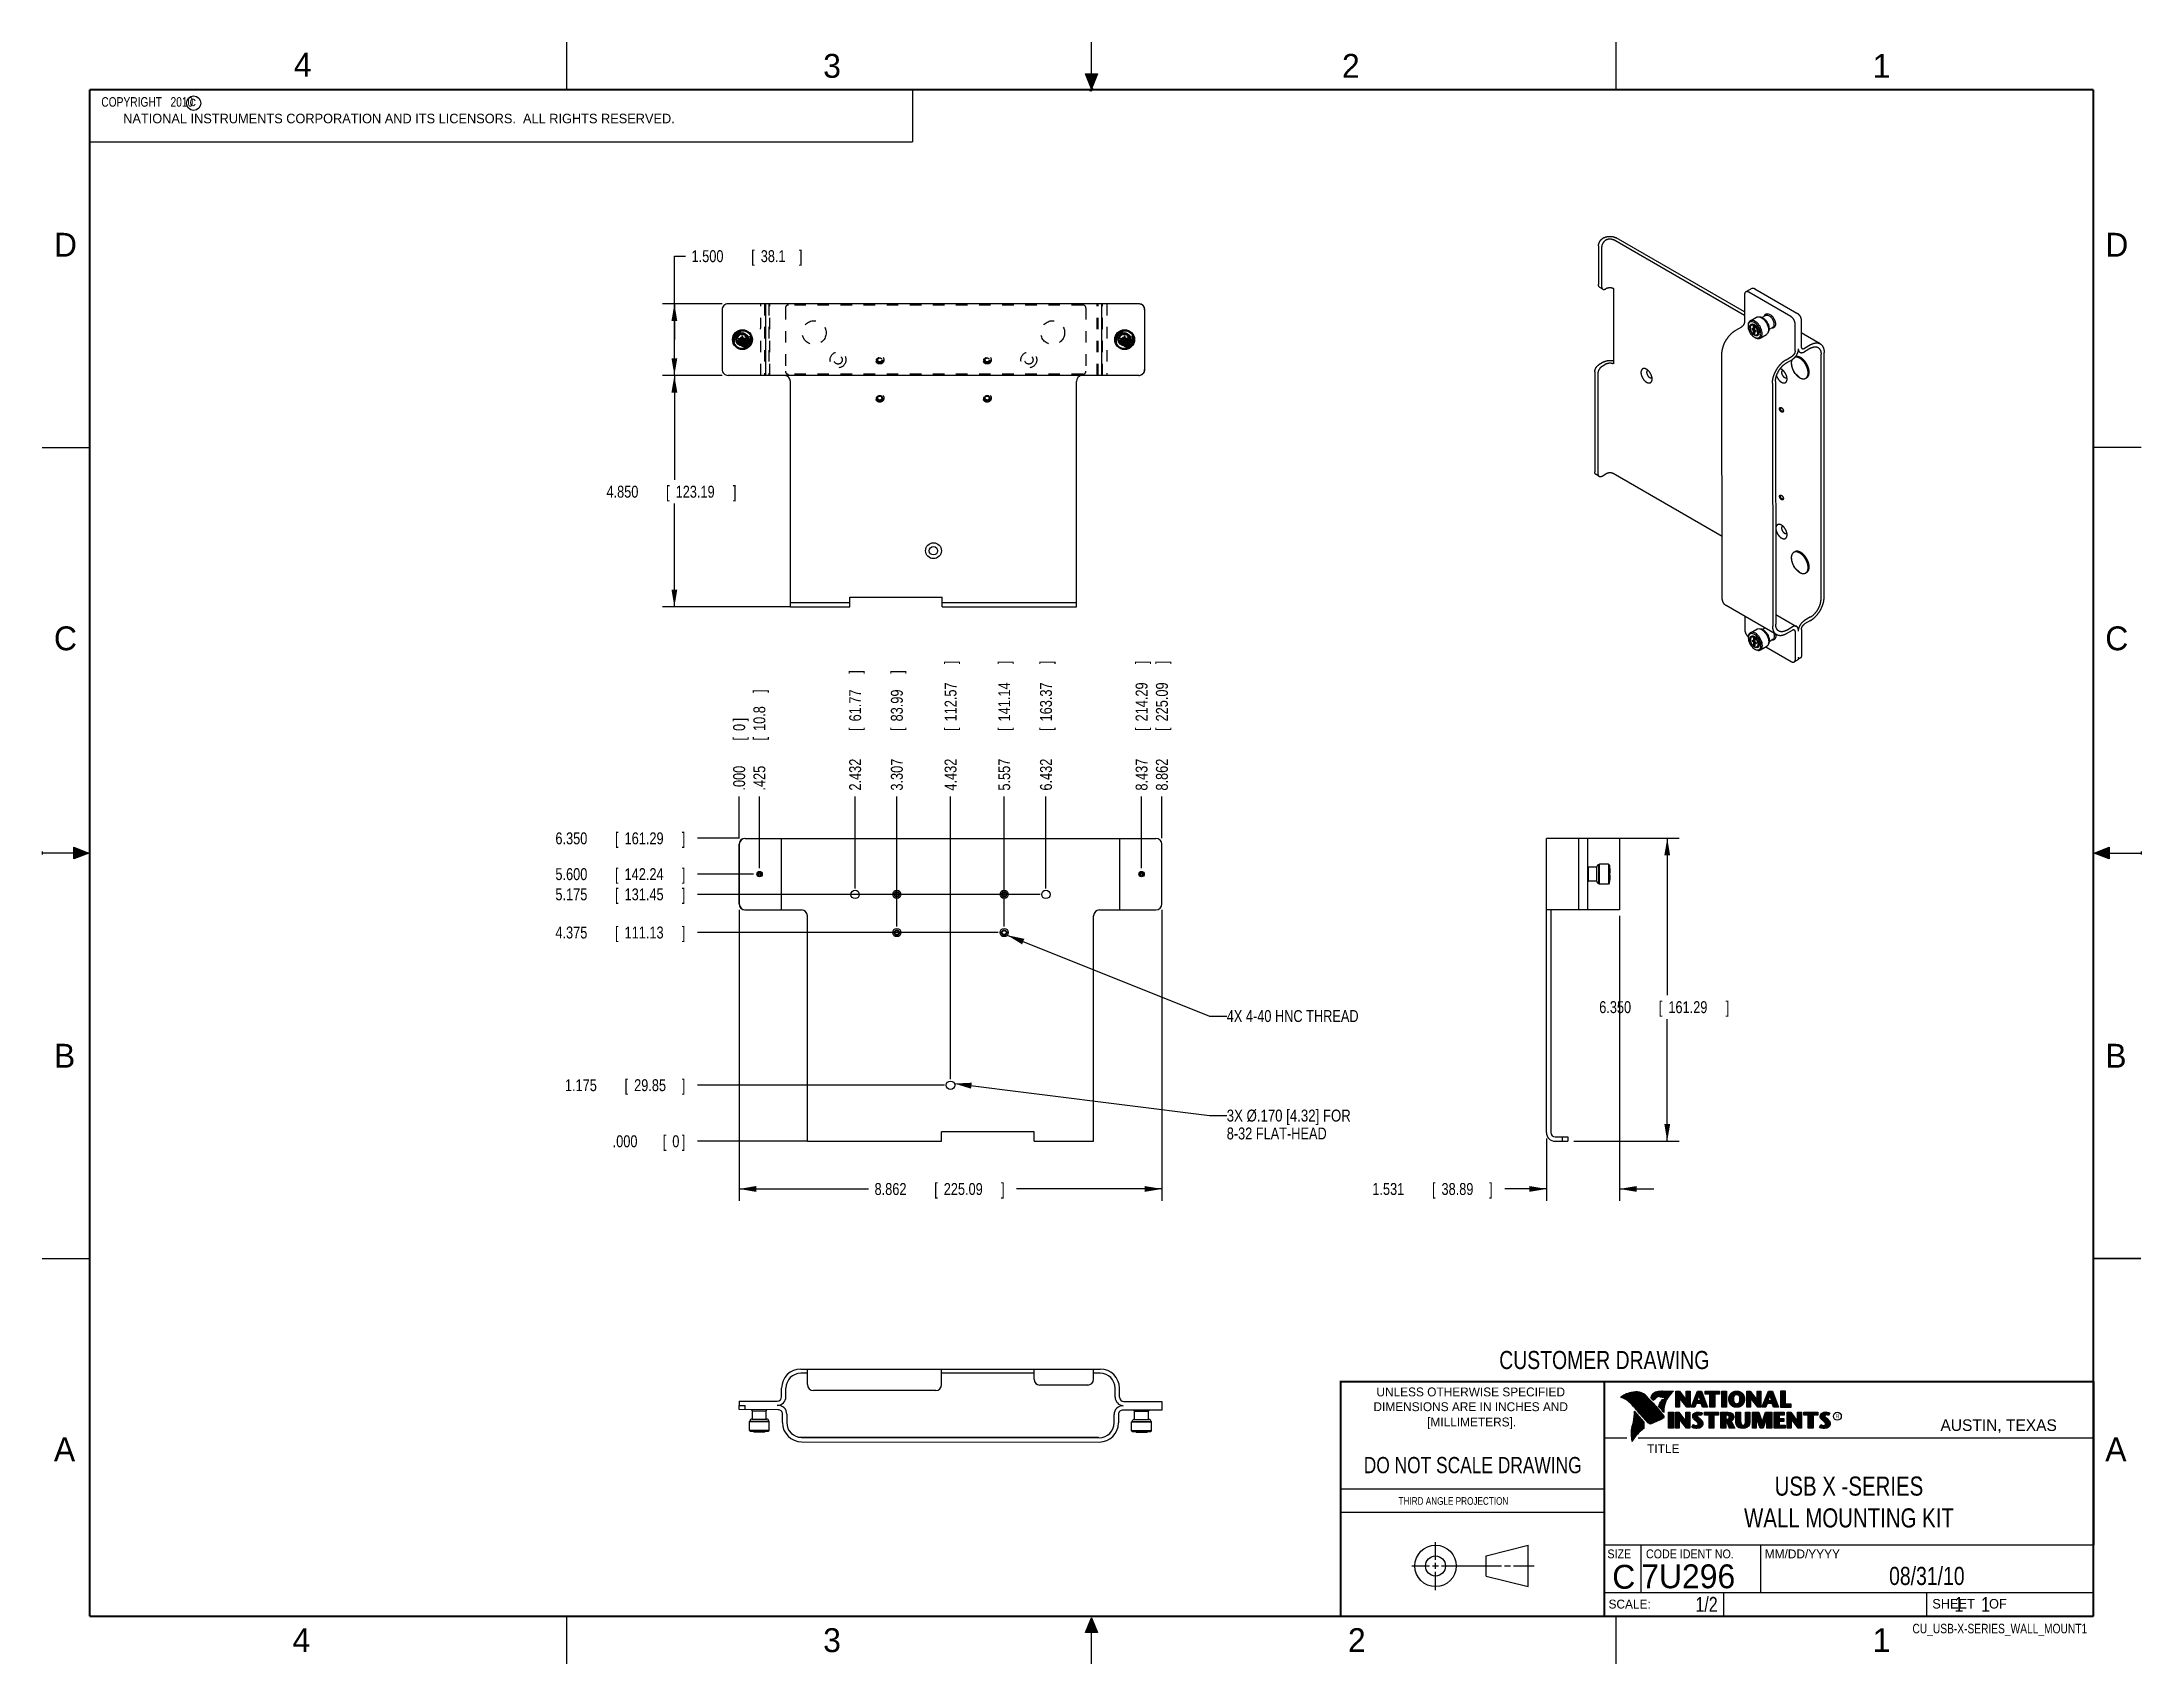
# Model space of a CAD drawing. Header units: inches. Extents: x 0 to 22, y 0 to 17.
import ezdxf
from ezdxf.enums import TextEntityAlignment as Align

# ---------------------------------------------------------------- set-up
doc = ezdxf.new("R2010")
doc.units = ezdxf.units.IN
doc.header["$LTSCALE"] = 1.21
doc.header["$MEASUREMENT"] = 0
doc.linetypes.add('HIDDEN', pattern=[0.2, 0.1, -0.1])
doc.layers.get('0').update_dxf_attribs({"linetype": 'CONTINUOUS'})
for name, color, linetype in [('DEFAULT_2', 8, 'HIDDEN'), ('DETAIL', 7, 'CONTINUOUS'), ('DIMENSIONS', 7, 'CONTINUOUS')]:
    doc.layers.add(name, color=color, linetype=linetype)
doc.styles.get("Standard").update_dxf_attribs({"font": 'txt', "width": 0.8})
doc.dimstyles.new('DIMSTYLE_1', dxfattribs={"dimtxt": 0.125, "dimasz": 0.18, "dimexe": 0.18, "dimexo": 0.0625, "dimgap": 0.09, "dimtad": 0, "dimtih": 1, "dimtoh": 1, "dimdec": 3, "dimlfac": 2, "dimzin": 4, "dimdsep": 46, "dimtxsty": 'STANDARD', "dimblk": '_FILLED', "dimblk1": '_FILLED', "dimblk2": '_FILLED', "dimcen": 0.09, "dimadec": 0, "dimazin": 0, "dimtp": 0.01, "dimtm": 0.01, "dimtfac": 1, "dimtdec": 3, "dimtofl": 0, "dimtmove": 0, "dimatfit": 3, "dimldrblk": '_FILLED', "dimfxl": 1, "dimtolj": 1, "dimtzin": 4, "dimarcsym": 0})
doc.dimstyles.new('DIMSTYLE_2', dxfattribs={"dimtxt": 0.125, "dimasz": 0.18, "dimexe": 0.18, "dimexo": 0.0625, "dimgap": 0.09, "dimtad": 0, "dimtih": 1, "dimtoh": 1, "dimdec": 3, "dimlfac": 2, "dimzin": 4, "dimdsep": 46, "dimtxsty": 'STANDARD', "dimblk": '_FILLED', "dimblk1": '_FILLED', "dimblk2": '_FILLED', "dimcen": 0.09, "dimadec": 0, "dimazin": 0, "dimtp": 0.01, "dimtm": 0.01, "dimtfac": 1, "dimtdec": 3, "dimtofl": 0, "dimtmove": 0, "dimatfit": 3, "dimldrblk": '_FILLED', "dimfxl": 1, "dimtolj": 1, "dimtzin": 4, "dimarcsym": 0})

msp = doc.modelspace()

# ---------------------------------------------------------------- texts
at = {"color": 2, "linetype": 'CONTINUOUS'}
for s, height, p in [('4', 0.25, (2.64004, 16.63693)), ('3', 0.25, (8.1875, 16.625)), ('2', 0.25, (13.625, 16.625)), ('1', 0.25, (19.1875, 16.625)), ('c', 0.1, (1.54634, 16.32798)), ('NATIONAL INSTRUMENTS CORPORATION AND ITS LICENSORS.  ALL RIGHTS RESERVED.', 0.1, (0.85101, 16.14817)), ('D', 0.25, (0.125, 14.75)), ('D', 0.25, (21.625, 14.75)), ('C', 0.25, (0.125, 10.625)), ('C', 0.25, (21.625, 10.625)), ('B', 0.25, (0.125, 6.25)), ('B', 0.25, (21.625, 6.25)), ('R', 0.04175, (18.7972, 2.57486)), ('AUSTIN, TEXAS', 0.121576, (19.89803, 2.44261)), ('A', 0.25, (0.125, 2.125)), ('TITLE', 0.093, (16.82353, 2.21002)), ('A', 0.25, (21.625, 2.125)), ('MM/DD/YYYY', 0.093, (18.0565, 1.1072)), ('SCALE:', 0.093, (16.41875, 0.58151)), ('SHEET    OF', 0.1, (19.81214, 0.58146)), ('4', 0.25, (2.625, 0.125)), ('3', 0.25, (8.1875, 0.125)), ('2', 0.25, (13.6875, 0.125)), ('1', 0.25, (19.1875, 0.125))]:
    msp.add_text(s, height=height, dxfattribs=at).set_placement(p)
at = {"color": 7, "linetype": 'CONTINUOUS', "width": 0.8}
for s, height, p in [('CUSTOMER DRAWING', 0.19, (16.3742, 3.09114)), ('DO NOT SCALE DRAWING', 0.17, (14.99533, 1.99984))]:
    msp.add_text(s, height=height, dxfattribs=at).set_placement(p, align=Align.CENTER)
at = {"color": 2, "linetype": 'CONTINUOUS'}
for s, p in [('UNLESS OTHERWISE SPECIFIED', (14.97425, 2.80492)), ('DIMENSIONS ARE IN INCHES AND', (14.97425, 2.65013)), ('[MILLIMETERS].', (14.98438, 2.4899))]:
    msp.add_text(s, height=0.093, dxfattribs=at).set_placement(p, align=Align.CENTER)
for s, height, width, p in [('THIRD ANGLE PROJECTION', 0.08, 0.8, (14.21782, 1.66859)), ('SIZE', 0.093, 0.9, (16.40698, 1.1072)), ('CODE IDENT NO.', 0.093, 0.9, (16.81137, 1.1072))]:
    msp.add_text(s, height=height, dxfattribs=dict(at, width=width)).set_placement(p)
at = {"color": 7, "linetype": 'CONTINUOUS'}
msp.add_text('C', height=0.25, dxfattribs=at).set_placement((16.57846, 0.78927), align=Align.CENTER)
msp.add_text('7U296', height=0.25, dxfattribs=at).set_placement((16.76137, 0.7941))
at = {"color": 7, "linetype": 'CONTINUOUS', "width": 0.8}
msp.add_text('1/2', height=0.15625, dxfattribs=at).set_placement((17.5623, 0.54693), align=Align.RIGHT)
at = {"color": 2, "linetype": 'CONTINUOUS', "width": 0.8}
msp.add_text('CU_USB-X-SERIES_WALL_MOUNT1', height=0.1, dxfattribs=at).set_placement((21.4352, 0.3213), align=Align.RIGHT)
at = {"color": 2, "linetype": 'CONTINUOUS', "insert": (0.56236, 16.42186), "char_height": 0.1, "width": 1.44, "attachment_point": 1}
msp.add_mtext('  COPYRIGHT   2010', dxfattribs=at)
at = {"color": 7, "linetype": 'CONTINUOUS'}
for s, insert, char_height, width, attachment_point in [('USB X -SERIES\\PWALL MOUNTING KIT', (18.93865, 1.96463), 0.2, 2.72, 2), ('08/31/10 ', (19.755, 1.01813), 0.19, 1.368, 2), ('     1    1', (19.8125, 0.70312), 0.15625, 1.375, 1)]:
    msp.add_mtext(s, dxfattribs=dict(at, insert=insert, char_height=char_height, width=width, attachment_point=attachment_point))
at = {"layer": 'DETAIL', "color": 2, "linetype": 'CONTINUOUS'}
for s, width, p in [('4X 4-40 HNC THREAD', 0.8, (12.41712, 6.72858)), ('3X %%c.170 [4.32] FOR', 0.82807, (12.41712, 5.68544)), ('8-32 FLAT-HEAD', 0.8, (12.41712, 5.49794))]:
    msp.add_text(s, height=0.125, dxfattribs=dict(at, width=width)).set_placement(p)

# ---------------------------------------------------------------- blocks, each defined once
blk = doc.blocks.new('_FILLED')
at = {"color": 0, "linetype": 'BYBLOCK'}
blk.add_solid([(0, 0), (-1, 0.17), (-1, -0.17)], dxfattribs=at)
blk = doc.blocks.new('*D0')
at = {"layer": 'DIMENSIONS', "color": 2, "linetype": 'CONTINUOUS'}
for p, q in [((7.306, 7.904), (7.306, 4.854)), ((11.737, 7.904), (11.737, 4.854)), ((7.306, 4.979), (8.663, 4.979)), ((11.737, 4.979), (10.213, 4.979))]:
    blk.add_line(p, q, dxfattribs=at)
at = {"layer": 'DIMENSIONS', "color": 2, "linetype": 'CONTINUOUS', "xscale": 0.18, "yscale": 0.18, "zscale": 0.18, "rotation": 180}
blk.add_blockref('_FILLED', (7.306, 4.979), dxfattribs=at)
at = {"layer": 'DIMENSIONS', "color": 2, "linetype": 'CONTINUOUS', "xscale": 0.18, "yscale": 0.18, "zscale": 0.18}
blk.add_blockref('_FILLED', (11.737, 4.979), dxfattribs=at)
at = {"layer": 'DIMENSIONS', "color": 2, "linetype": 'CONTINUOUS', "width": 0.8}
for s, p in [('8.862', (8.726, 4.916)), ('[', (9.351, 4.916)), ('225.09', (9.451, 4.916)), (']', (10.051, 4.916))]:
    blk.add_text(s, height=0.125, dxfattribs=at).set_placement(p)
blk = doc.blocks.new('*D1')
at = {"layer": 'DIMENSIONS', "color": 2, "linetype": 'CONTINUOUS'}
for p, q in [((16.534, 7.841), (16.534, 4.854)), ((15.768, 5.508), (15.768, 4.854)), ((15.768, 4.979), (15.331, 4.979)), ((16.534, 4.979), (16.894, 4.979))]:
    blk.add_line(p, q, dxfattribs=at)
at = {"layer": 'DIMENSIONS', "color": 2, "linetype": 'CONTINUOUS', "xscale": 0.18, "yscale": 0.18, "zscale": 0.18}
blk.add_blockref('_FILLED', (15.768, 4.979), dxfattribs=at)
at = {"layer": 'DIMENSIONS', "color": 2, "linetype": 'CONTINUOUS', "xscale": 0.18, "yscale": 0.18, "zscale": 0.18, "rotation": 180}
blk.add_blockref('_FILLED', (16.534, 4.979), dxfattribs=at)
at = {"layer": 'DIMENSIONS', "color": 2, "linetype": 'CONTINUOUS', "width": 0.8}
for s, p in [('1.531', (13.943, 4.916)), ('[', (14.568, 4.916)), ('38.89', (14.668, 4.916)), (']', (15.168, 4.916))]:
    blk.add_text(s, height=0.125, dxfattribs=at).set_placement(p)
blk = doc.blocks.new('*D2')
at = {"layer": 'DIMENSIONS', "color": 2, "linetype": 'CONTINUOUS'}
for p, q in [((16.395, 8.654), (17.159, 8.654)), ((17.034, 8.654), (17.034, 7.01)), ((17.034, 5.479), (17.034, 6.76)), ((16.056, 5.479), (17.159, 5.479))]:
    blk.add_line(p, q, dxfattribs=at)
at = {"layer": 'DIMENSIONS', "color": 2, "linetype": 'CONTINUOUS', "xscale": 0.18, "yscale": 0.18, "zscale": 0.18}
for p, rotation in [((17.034, 8.654), 90), ((17.034, 5.479), 270)]:
    blk.add_blockref('_FILLED', p, dxfattribs=dict(at, rotation=rotation))
at = {"layer": 'DIMENSIONS', "color": 2, "linetype": 'CONTINUOUS', "width": 0.8}
for s, p in [('6.350', (16.321, 6.822)), ('[', (16.946, 6.822)), ('161.29', (17.046, 6.822)), (']', (17.646, 6.822))]:
    blk.add_text(s, height=0.125, dxfattribs=at).set_placement(p)
blk = doc.blocks.new('*D3')
at = {"layer": 'DIMENSIONS', "color": 2, "linetype": 'CONTINUOUS'}
for p, q in [((6.628, 13.881), (6.628, 14.756)), ((6.628, 14.756), (6.746, 14.756)), ((7.128, 14.256), (6.503, 14.256)), ((6.628, 14.256), (6.628, 13.881)), ((6.628, 13.506), (6.628, 13.881)), ((7.128, 13.506), (6.503, 13.506))]:
    blk.add_line(p, q, dxfattribs=at)
at = {"layer": 'DIMENSIONS', "color": 2, "linetype": 'CONTINUOUS', "xscale": 0.18, "yscale": 0.18, "zscale": 0.18}
for p, rotation in [((6.628, 14.256), 90), ((6.628, 13.506), 270)]:
    blk.add_blockref('_FILLED', p, dxfattribs=dict(at, rotation=rotation))
at = {"layer": 'DIMENSIONS', "color": 2, "linetype": 'CONTINUOUS', "width": 0.8}
for s, p in [('1.500', (6.808, 14.693)), ('[', (7.433, 14.693)), ('38.1', (7.533, 14.693)), (']', (7.933, 14.693))]:
    blk.add_text(s, height=0.125, dxfattribs=at).set_placement(p)
blk = doc.blocks.new('*D4')
at = {"layer": 'DIMENSIONS', "color": 2, "linetype": 'CONTINUOUS'}
for p, q in [((7.128, 13.506), (6.503, 13.506)), ((6.628, 13.506), (6.628, 12.412)), ((6.628, 11.081), (6.628, 12.162)), ((7.843, 11.081), (6.503, 11.081))]:
    blk.add_line(p, q, dxfattribs=at)
at = {"layer": 'DIMENSIONS', "color": 2, "linetype": 'CONTINUOUS', "xscale": 0.18, "yscale": 0.18, "zscale": 0.18}
for p, rotation in [((6.628, 13.506), 90), ((6.628, 11.081), 270.000001)]:
    blk.add_blockref('_FILLED', p, dxfattribs=dict(at, rotation=rotation))
at = {"layer": 'DIMENSIONS', "color": 2, "linetype": 'CONTINUOUS', "width": 0.8}
for s, p in [('4.850', (5.916, 12.224)), ('[', (6.541, 12.224)), ('123.19', (6.641, 12.224)), (']', (7.241, 12.224))]:
    blk.add_text(s, height=0.125, dxfattribs=at).set_placement(p)
blk = doc.blocks.new('*D5')
at = {"layer": 'DIMENSIONS', "color": 2, "linetype": 'CONTINUOUS'}
blk.add_line((11.737, 8.654), (11.737, 9.091), dxfattribs=at)
at = {"layer": 'DIMENSIONS', "color": 2, "linetype": 'CONTINUOUS', "width": 0.8}
for s, p in [(']', (11.8, 10.479)), ('225.09', (11.8, 9.879)), ('[', (11.8, 9.779)), ('8.862', (11.8, 9.154))]:
    blk.add_text(s, height=0.125, rotation=90, dxfattribs=at).set_placement(p)
blk = doc.blocks.new('*D6')
at = {"layer": 'DIMENSIONS', "color": 2, "linetype": 'CONTINUOUS'}
blk.add_line((7.309, 8.654), (6.869, 8.654), dxfattribs=at)
at = {"layer": 'DIMENSIONS', "color": 2, "linetype": 'CONTINUOUS', "width": 0.8}
for s, p in [('6.350', (5.381, 8.591)), ('[', (6.006, 8.591)), ('161.29', (6.106, 8.591)), (']', (6.706, 8.591))]:
    blk.add_text(s, height=0.125, dxfattribs=at).set_placement(p)
blk = doc.blocks.new('*D7')
at = {"layer": 'DIMENSIONS', "color": 1, "linetype": 'CONTINUOUS'}
blk.add_line((8.022, 5.479), (6.869, 5.479), dxfattribs=at)
at = {"layer": 'DIMENSIONS', "color": 1, "linetype": 'CONTINUOUS', "width": 0.8}
for s, p in [('.000', (5.981, 5.416)), ('[', (6.506, 5.416)), ('0', (6.606, 5.416)), (']', (6.706, 5.416))]:
    blk.add_text(s, height=0.125, dxfattribs=at).set_placement(p)
blk = doc.blocks.new('*D8')
at = {"layer": 'DIMENSIONS', "color": 2, "linetype": 'CONTINUOUS'}
blk.add_line((9.46, 6.066), (6.869, 6.066), dxfattribs=at)
at = {"layer": 'DIMENSIONS', "color": 2, "linetype": 'CONTINUOUS', "width": 0.8}
for s, p in [('1.175', (5.481, 6.004)), ('[', (6.106, 6.004)), ('29.85', (6.206, 6.004)), (']', (6.706, 6.004))]:
    blk.add_text(s, height=0.125, dxfattribs=at).set_placement(p)
blk = doc.blocks.new('*D9')
at = {"layer": 'DIMENSIONS', "color": 2, "linetype": 'CONTINUOUS'}
blk.add_line((10.022, 7.666), (6.869, 7.666), dxfattribs=at)
at = {"layer": 'DIMENSIONS', "color": 2, "linetype": 'CONTINUOUS', "width": 0.8}
for s, p in [('4.375', (5.381, 7.604)), ('[', (6.006, 7.604)), ('111.13', (6.106, 7.604)), (']', (6.706, 7.604))]:
    blk.add_text(s, height=0.125, dxfattribs=at).set_placement(p)
blk = doc.blocks.new('*D10')
at = {"layer": 'DIMENSIONS', "color": 2, "linetype": 'CONTINUOUS'}
blk.add_line((10.46, 8.066), (6.869, 8.066), dxfattribs=at)
at = {"layer": 'DIMENSIONS', "color": 2, "linetype": 'CONTINUOUS', "width": 0.8}
for s, p in [('5.175', (5.381, 8.004)), ('[', (6.006, 8.004)), ('131.45', (6.106, 8.004)), (']', (6.706, 8.004))]:
    blk.add_text(s, height=0.125, dxfattribs=at).set_placement(p)
blk = doc.blocks.new('*D11')
at = {"layer": 'DIMENSIONS', "color": 2, "linetype": 'CONTINUOUS'}
blk.add_line((7.456, 8.279), (6.869, 8.279), dxfattribs=at)
at = {"layer": 'DIMENSIONS', "color": 2, "linetype": 'CONTINUOUS', "width": 0.8}
for s, p in [('5.600', (5.381, 8.216)), ('[', (6.006, 8.216)), ('142.24', (6.106, 8.216)), (']', (6.706, 8.216))]:
    blk.add_text(s, height=0.125, dxfattribs=at).set_placement(p)
blk = doc.blocks.new('*D12')
at = {"layer": 'DIMENSIONS', "color": 1, "linetype": 'CONTINUOUS'}
blk.add_line((7.306, 8.654), (7.306, 9.091), dxfattribs=at)
at = {"layer": 'DIMENSIONS', "color": 1, "linetype": 'CONTINUOUS', "width": 0.8}
for s, p in [(']', (7.369, 9.879)), ('[', (7.369, 9.679)), ('0', (7.369, 9.779)), ('.000', (7.369, 9.154))]:
    blk.add_text(s, height=0.125, rotation=90, dxfattribs=at).set_placement(p)
blk = doc.blocks.new('*D13')
at = {"layer": 'DIMENSIONS', "color": 2, "linetype": 'CONTINUOUS'}
blk.add_line((7.519, 8.341), (7.519, 9.091), dxfattribs=at)
at = {"layer": 'DIMENSIONS', "color": 2, "linetype": 'CONTINUOUS', "width": 0.8}
for s, p in [(']', (7.581, 10.179)), ('10.8', (7.581, 9.779)), ('[', (7.581, 9.679)), ('.425', (7.581, 9.154))]:
    blk.add_text(s, height=0.125, rotation=90, dxfattribs=at).set_placement(p)
blk = doc.blocks.new('*D14')
at = {"layer": 'DIMENSIONS', "color": 2, "linetype": 'CONTINUOUS'}
blk.add_line((8.522, 8.129), (8.522, 9.091), dxfattribs=at)
at = {"layer": 'DIMENSIONS', "color": 2, "linetype": 'CONTINUOUS', "width": 0.8}
for s, p in [(']', (8.585, 10.379)), ('61.77', (8.585, 9.879)), ('[', (8.585, 9.779)), ('2.432', (8.585, 9.154))]:
    blk.add_text(s, height=0.125, rotation=90, dxfattribs=at).set_placement(p)
blk = doc.blocks.new('*D15')
at = {"layer": 'DIMENSIONS', "color": 2, "linetype": 'CONTINUOUS'}
blk.add_line((8.96, 7.729), (8.96, 9.091), dxfattribs=at)
at = {"layer": 'DIMENSIONS', "color": 2, "linetype": 'CONTINUOUS', "width": 0.8}
for s, p in [(']', (9.022, 10.379)), ('83.99', (9.022, 9.879)), ('[', (9.022, 9.779)), ('3.307', (9.022, 9.154))]:
    blk.add_text(s, height=0.125, rotation=90, dxfattribs=at).set_placement(p)
blk = doc.blocks.new('*D16')
at = {"layer": 'DIMENSIONS', "color": 2, "linetype": 'CONTINUOUS'}
blk.add_line((10.085, 7.729), (10.085, 9.091), dxfattribs=at)
at = {"layer": 'DIMENSIONS', "color": 2, "linetype": 'CONTINUOUS', "width": 0.8}
for s, p in [(']', (10.147, 10.479)), ('141.14', (10.147, 9.879)), ('[', (10.147, 9.779)), ('5.557', (10.147, 9.154))]:
    blk.add_text(s, height=0.125, rotation=90, dxfattribs=at).set_placement(p)
blk = doc.blocks.new('*D17')
at = {"layer": 'DIMENSIONS', "color": 2, "linetype": 'CONTINUOUS'}
blk.add_line((10.522, 8.129), (10.522, 9.091), dxfattribs=at)
at = {"layer": 'DIMENSIONS', "color": 2, "linetype": 'CONTINUOUS', "width": 0.8}
for s, p in [(']', (10.585, 10.479)), ('163.37', (10.585, 9.879)), ('[', (10.585, 9.779)), ('6.432', (10.585, 9.154))]:
    blk.add_text(s, height=0.125, rotation=90, dxfattribs=at).set_placement(p)
blk = doc.blocks.new('*D18')
at = {"layer": 'DIMENSIONS', "color": 2, "linetype": 'CONTINUOUS'}
blk.add_line((11.525, 8.341), (11.525, 9.091), dxfattribs=at)
at = {"layer": 'DIMENSIONS', "color": 2, "linetype": 'CONTINUOUS', "width": 0.8}
for s, p in [(']', (11.587, 10.479)), ('214.29', (11.587, 9.879)), ('[', (11.587, 9.779)), ('8.437', (11.587, 9.154))]:
    blk.add_text(s, height=0.125, rotation=90, dxfattribs=at).set_placement(p)
blk = doc.blocks.new('*D19')
at = {"layer": 'DIMENSIONS', "color": 2, "linetype": 'CONTINUOUS'}
blk.add_line((9.522, 6.129), (9.522, 9.091), dxfattribs=at)
at = {"layer": 'DIMENSIONS', "color": 2, "linetype": 'CONTINUOUS', "width": 0.8}
for s, p in [(']', (9.585, 10.479)), ('112.57', (9.585, 9.879)), ('[', (9.585, 9.779)), ('4.432', (9.585, 9.154))]:
    blk.add_text(s, height=0.125, rotation=90, dxfattribs=at).set_placement(p)

# ---------------------------------------------------------------- dimensions: what is measured, and where the dimension line sits
at = {"layer": 'DIMENSIONS', "color": 2, "linetype": 'CONTINUOUS'}
for base, p1, p2, picture, middle in [((6.62838, 13.50572), (7.12838, 14.25572), (7.12838, 13.50572), '*D3', (7.42088, 14.75573)), ((6.62838, 11.08072), (7.12838, 13.50572), (7.84338, 11.08072), '*D4', (6.62838, 12.28663)), ((17.03363, 5.47862), (16.39533, 8.6536), (16.0555, 5.47862), '*D2', (17.03363, 6.88466))]:
    dim = msp.add_linear_dim(base=base, p1=p1, p2=p2, angle=270, dimstyle='DIMSTYLE_1', dxfattribs=at)
    dim.commit()
    dim.dimension.update_dxf_attribs({"geometry": picture, "text_midpoint": middle, "dimtype": 160})
for feature_location, offset, dtype, origin, picture, middle in [((11.73712, 8.65362), (0, 0.43752), 1, (7.30627, 8.59113), '*D5', (11.73712, 9.86614)), ((10.08462, 7.72862), (0, 1.36252), 1, (7.30627, 7.66612), '*D16', (10.08462, 9.86614)), ((10.52212, 8.12862), (0, 0.96252), 1, (7.30627, 8.06612), '*D17', (10.52212, 9.86614)), ((11.52467, 8.34113), (0, 0.75001), 1, (7.30627, 8.27863), '*D18', (11.52467, 9.86614)), ((9.52212, 6.12862), (0, 2.96252), 1, (7.30627, 6.06612), '*D19', (9.52212, 9.86614)), ((8.52212, 8.12862), (0, 0.96252), 1, (7.30627, 8.06612), '*D14', (8.52212, 9.81614)), ((8.95962, 7.72862), (0, 1.36252), 1, (7.30627, 7.66612), '*D15', (8.95962, 9.81614)), ((7.51877, 8.34113), (0, 0.75001), 1, (7.30627, 8.27863), '*D13', (7.51877, 9.71614)), ((7.30867, 8.65362), (-0.43995, 0), 0, (8.08462, 5.47862), '*D6', (6.09372, 8.65362)), ((7.45627, 8.27863), (-0.58755, 0), 0, (7.51877, 5.47862), '*D11', (6.09372, 8.27863)), ((10.45962, 8.06612), (-3.5909, 0), 0, (10.52212, 5.47862), '*D10', (6.09372, 8.06612)), ((10.02212, 7.66612), (-3.1534, 0), 0, (10.08462, 5.47862), '*D9', (6.09372, 7.66612)), ((9.45962, 6.06612), (-2.5909, 0), 0, (9.52212, 5.47862), '*D8', (6.14372, 6.06612))]:
    dim = msp.add_ordinate_dim(feature_location=feature_location, offset=offset, dtype=dtype, origin=origin, dimstyle='DIMSTYLE_2', dxfattribs=at)
    dim.commit()
    dim.dimension.update_dxf_attribs({"geometry": picture, "text_midpoint": middle})
at = {"layer": 'DIMENSIONS', "color": 1, "linetype": 'CONTINUOUS'}
for feature_location, offset, dtype, origin, picture, middle in [((7.3062660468, 8.653629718), (0, 0.4375084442), 1, (7.3062660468, 8.591129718), '*D12', (7.3062660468, 9.5661381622)), ((8.0221173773, 5.4786223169), (-1.1533964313, 0), 0, (8.0846173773, 5.4786223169), '*D7', (6.393720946, 5.4786223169))]:
    dim = msp.add_ordinate_dim(feature_location=feature_location, offset=offset, dtype=dtype, origin=origin, dimstyle='DIMSTYLE_2', dxfattribs=at)
    dim.commit()
    dim.dimension.update_dxf_attribs({"geometry": picture, "text_midpoint": middle})
at = {"layer": 'DIMENSIONS', "color": 2, "linetype": 'CONTINUOUS'}
for base, p1, p2, picture, middle in [((11.73712, 4.97862), (7.30627, 7.90363), (11.73712, 7.90362), '*D0', (9.43811, 4.97862)), ((16.5335, 4.97862), (15.768, 5.50762), (16.5335, 7.84107), '*D1', (14.6055, 4.97862))]:
    dim = msp.add_linear_dim(base=base, p1=p1, p2=p2, dimstyle='DIMSTYLE_1', dxfattribs=at)
    dim.commit()
    dim.dimension.update_dxf_attribs({"geometry": picture, "text_midpoint": middle, "dimtype": 160})

# ---------------------------------------------------------------- hatches: boundary and pattern name
at = {"linetype": 'CONTINUOUS'}
for points in [[(11, 16.51), (10.9375, 16.66625), (11.0625, 16.66625)], [(0.33375, 8.5625), (0.49, 8.5), (0.33375, 8.4375)], [(21.66625, 8.5625), (21.66625, 8.4375), (21.51, 8.5)], [(10.9375, 0.32875), (11, 0.485), (11.0625, 0.32875)]]:
    msp.add_hatch(color=2, dxfattribs=at).paths.add_polyline_path(points)

# ---------------------------------------------------------------- linework, layer by layer
at = {"color": 2, "linetype": 'CONTINUOUS'}
for p, q in [((5.5, 16.5), (5.5, 17)), ((11, 16.485), (11, 17)), ((16.5, 16.5), (16.5, 17)), ((11, 16.51), (10.9375, 16.66625)), ((10.9375, 16.66625), (11.0625, 16.66625)), ((11.015, 16.515), (10.985, 16.485)), ((10.985, 16.485), (11, 16.515)), ((11.0625, 16.66625), (11, 16.51)), ((11, 16.485), (11.015, 16.515)), ((0.49986, 16.49999), (9.12486, 16.49999)), ((0.49986, 16.49999), (0.49986, 15.95311)), ((9.12486, 16.49999), (9.12486, 15.95311)), ((0.49986, 15.95311), (9.12486, 15.95311)), ((0, 12.75), (0.5, 12.75)), ((22, 12.75), (21.5, 12.75)), ((0, 8.515), (0, 8.485)), ((0.49, 8.5), (0, 8.5)), ((0.33375, 8.4375), (0.33375, 8.5625)), ((0.33375, 8.5625), (0.49, 8.5)), ((0.49, 8.5), (0.33375, 8.4375)), ((21.51, 8.5), (21.66625, 8.5625)), ((21.51, 8.5), (22, 8.5)), ((21.66625, 8.4375), (21.51, 8.5)), ((21.66625, 8.5625), (21.66625, 8.4375)), ((22, 8.515), (22, 8.485)), ((0, 4.25), (0.5, 4.25)), ((16.37365, 2.95963), (21.50365, 2.95963)), ((16.37365, 2.95963), (16.37365, 1.24963)), ((16.375, 2.96), (21.5, 2.96)), ((21.50365, 2.95963), (21.50365, 1.24963)), ((16.55776, 2.79602), (16.55776, 2.79887)), ((16.56458, 2.79358), (16.56458, 2.8033)), ((16.57141, 2.79091), (16.57141, 2.80753)), ((16.57824, 2.78801), (16.57824, 2.81157)), ((16.58506, 2.78486), (16.58506, 2.81543)), ((16.59189, 2.78146), (16.59189, 2.81904)), ((16.59872, 2.77779), (16.59872, 2.82208)), ((16.60555, 2.77383), (16.60555, 2.82494)), ((16.61237, 2.76959), (16.61237, 2.82762)), ((16.6192, 2.76502), (16.6192, 2.83013)), ((16.62603, 2.76012), (16.62603, 2.83248)), ((16.63285, 2.75486), (16.63285, 2.83466)), ((16.63968, 2.7492), (16.63968, 2.83669)), ((16.64651, 2.74312), (16.64651, 2.83856)), ((16.65334, 2.73656), (16.65334, 2.84027)), ((16.66016, 2.72947), (16.66016, 2.84191)), ((16.66699, 2.72205), (16.66699, 2.84353)), ((16.67382, 2.71458), (16.67382, 2.84486)), ((16.68064, 2.70705), (16.68064, 2.84591)), ((16.68747, 2.69946), (16.68747, 2.84668)), ((16.79388, 2.53297), (16.69189, 2.64886)), ((16.6943, 2.69182), (16.6943, 2.84718)), ((16.70113, 2.68412), (16.70113, 2.8474)), ((16.70795, 2.67636), (16.70795, 2.84736)), ((16.71478, 2.66854), (16.71478, 2.84704)), ((16.72161, 2.66065), (16.72161, 2.84646)), ((16.72843, 2.65271), (16.72843, 2.8456)), ((16.73526, 2.6447), (16.73526, 2.84446)), ((16.74209, 2.63663), (16.74209, 2.84307)), ((16.74891, 2.62851), (16.74891, 2.84174)), ((16.75574, 2.62044), (16.75574, 2.84)), ((16.76257, 2.61246), (16.76257, 2.83783)), ((16.7694, 2.60458), (16.7694, 2.8352)), ((16.77622, 2.59679), (16.77622, 2.83208)), ((16.78305, 2.58909), (16.78305, 2.82844)), ((16.78988, 2.58147), (16.78988, 2.82421)), ((16.7967, 2.57395), (16.7967, 2.81931)), ((16.80353, 2.5665), (16.80353, 2.81364)), ((16.81036, 2.55914), (16.81036, 2.80704)), ((16.81719, 2.55186), (16.81719, 2.79956)), ((16.82401, 2.54466), (16.82401, 2.79242)), ((16.83084, 2.53754), (16.83084, 2.78527)), ((16.83767, 2.53136), (16.83767, 2.77811)), ((16.84449, 2.52623), (16.84449, 2.77093)), ((16.85132, 2.52296), (16.85132, 2.76374)), ((16.85815, 2.52238), (16.85815, 2.75653)), ((16.8864, 2.76641), (16.86317, 2.79371)), ((16.86498, 2.52408), (16.86498, 2.74932)), ((16.88769, 2.77231), (16.86819, 2.79522)), ((16.8718, 2.79097), (16.8718, 2.80851)), ((16.8718, 2.527), (16.8718, 2.74208)), ((16.87863, 2.78295), (16.87863, 2.82057)), ((16.87863, 2.52981), (16.87863, 2.73484)), ((16.88546, 2.77493), (16.88546, 2.82815)), ((16.88546, 2.53267), (16.88546, 2.72699)), ((16.89228, 2.77469), (16.89228, 2.83347)), ((16.89228, 2.53558), (16.89228, 2.71871)), ((16.89911, 2.77882), (16.89911, 2.83747)), ((16.89911, 2.53854), (16.89911, 2.71044)), ((16.90594, 2.78373), (16.90594, 2.84083)), ((16.90594, 2.54154), (16.90594, 2.70217)), ((16.91276, 2.78958), (16.91276, 2.84362)), ((16.91276, 2.54459), (16.91276, 2.6939)), ((16.91959, 2.79661), (16.91959, 2.84588)), ((16.91959, 2.54769), (16.91959, 2.68563)), ((16.92642, 2.80177), (16.92642, 2.84766)), ((16.92642, 2.55084), (16.92642, 2.67737)), ((16.93325, 2.80531), (16.93325, 2.84897)), ((16.93325, 2.55403), (16.93325, 2.6691)), ((16.94007, 2.8077), (16.94007, 2.84992)), ((16.94007, 2.55728), (16.94007, 2.66084)), ((16.96158, 2.67971), (16.94344, 2.7005)), ((16.9469, 2.8082), (16.9469, 2.85089)), ((16.9469, 2.56058), (16.9469, 2.65257)), ((16.96525, 2.68281), (16.94916, 2.70125)), ((16.95373, 2.80693), (16.95373, 2.85175)), ((16.95373, 2.69602), (16.95373, 2.71092)), ((16.95373, 2.56392), (16.95373, 2.64431)), ((16.96055, 2.8048), (16.96055, 2.85249)), ((16.96055, 2.68819), (16.96055, 2.72661)), ((16.96738, 2.80344), (16.96738, 2.85311)), ((16.96738, 2.6802), (16.96738, 2.74443)), ((16.97421, 2.80275), (16.97421, 2.85361)), ((16.97421, 2.672), (16.97421, 2.75684)), ((16.98104, 2.80228), (16.98104, 2.854)), ((16.98104, 2.66405), (16.98104, 2.76341)), ((16.9838, 2.85893), (17.09965, 2.8607)), ((16.98394, 2.85413), (17.08702, 2.85571)), ((16.98786, 2.80201), (16.98786, 2.85419)), ((16.98786, 2.65632), (16.98786, 2.76654)), ((16.99903, 2.637), (16.99463, 2.64182)), ((16.99469, 2.80185), (16.99469, 2.8543)), ((16.99469, 2.67478), (16.99469, 2.76832)), ((17.00152, 2.80054), (17.00152, 2.8544)), ((17.00152, 2.7195), (17.00152, 2.76941)), ((17.00834, 2.79625), (17.00834, 2.8545)), ((17.00834, 2.73882), (17.00834, 2.76984)), ((17.01517, 2.75501), (17.01517, 2.85461)), ((17.022, 2.76913), (17.022, 2.85471)), ((17.02882, 2.78171), (17.02882, 2.85482)), ((17.03565, 2.79309), (17.03565, 2.85492)), ((17.04248, 2.80351), (17.04248, 2.85503)), ((17.04931, 2.81312), (17.04931, 2.85513)), ((17.05613, 2.82203), (17.05613, 2.85523)), ((17.06296, 2.83034), (17.06296, 2.85534)), ((17.06979, 2.83811), (17.06979, 2.85544)), ((17.07661, 2.84541), (17.07661, 2.85555)), ((17.12428, 2.85918), (17.16089, 2.85918)), ((17.12428, 2.69148), (17.12428, 2.85918)), ((17.16374, 2.69148), (17.12428, 2.69148)), ((17.12914, 2.85433), (17.15848, 2.85433)), ((17.12914, 2.69633), (17.12914, 2.85433)), ((17.15888, 2.69633), (17.12914, 2.69633)), ((17.13806, 2.69633), (17.13806, 2.85433)), ((17.14473, 2.69633), (17.14473, 2.85433)), ((17.15141, 2.69633), (17.15141, 2.85433)), ((17.15888, 2.80417), (17.15808, 2.85433)), ((17.15848, 2.85433), (17.23826, 2.74917)), ((17.24184, 2.69633), (17.15888, 2.80417)), ((17.15888, 2.80417), (17.15888, 2.69633)), ((17.16089, 2.85918), (17.23341, 2.76361)), ((17.23945, 2.69148), (17.16374, 2.7899)), ((17.16374, 2.7899), (17.16374, 2.69148)), ((17.16476, 2.79653), (17.16476, 2.84606)), ((17.17144, 2.78786), (17.17144, 2.83726)), ((17.17811, 2.77918), (17.17811, 2.82846)), ((17.18479, 2.7705), (17.18479, 2.81966)), ((17.19146, 2.76182), (17.19146, 2.81086)), ((17.19814, 2.75315), (17.19814, 2.80206)), ((17.20481, 2.74447), (17.20481, 2.79326)), ((17.21149, 2.73579), (17.21149, 2.78447)), ((17.21816, 2.72711), (17.21816, 2.77567)), ((17.22484, 2.71844), (17.22484, 2.76687)), ((17.23151, 2.70976), (17.23151, 2.75807)), ((17.23341, 2.85918), (17.27322, 2.85918)), ((17.23341, 2.76361), (17.23341, 2.85918)), ((17.23819, 2.70108), (17.23826, 2.74917)), ((17.23826, 2.85433), (17.26837, 2.85433)), ((17.23826, 2.74917), (17.23826, 2.85433)), ((17.27322, 2.69148), (17.23945, 2.69148)), ((17.26837, 2.69633), (17.24184, 2.69633)), ((17.24486, 2.69633), (17.24486, 2.85433)), ((17.25154, 2.69633), (17.25154, 2.85433)), ((17.25822, 2.69633), (17.25822, 2.85433)), ((17.26489, 2.69633), (17.26489, 2.85433)), ((17.26837, 2.85433), (17.26837, 2.69633)), ((17.27322, 2.85918), (17.27322, 2.69148)), ((17.2831, 2.69154), (17.35156, 2.85908)), ((17.32275, 2.69154), (17.2831, 2.69154)), ((17.29033, 2.6964), (17.35482, 2.85422)), ((17.31947, 2.6964), (17.29033, 2.6964)), ((17.29827, 2.6964), (17.29827, 2.71583)), ((17.30494, 2.6964), (17.30494, 2.73217)), ((17.31162, 2.6964), (17.31162, 2.7485)), ((17.31829, 2.6964), (17.31829, 2.76484)), ((17.33556, 2.73641), (17.31947, 2.6964)), ((17.33884, 2.73156), (17.32275, 2.69154)), ((17.32497, 2.71007), (17.32497, 2.78117)), ((17.33165, 2.72667), (17.33165, 2.79751)), ((17.39396, 2.73641), (17.33556, 2.73641)), ((17.33832, 2.73641), (17.33832, 2.81384)), ((17.39047, 2.73156), (17.33884, 2.73156)), ((17.34088, 2.75326), (17.36237, 2.82279)), ((17.38903, 2.75327), (17.34088, 2.75326)), ((17.345, 2.76659), (17.345, 2.83018)), ((17.345, 2.73641), (17.345, 2.75326)), ((17.34746, 2.75812), (17.36595, 2.81794)), ((17.38268, 2.75812), (17.34746, 2.75812)), ((17.35156, 2.85908), (17.39384, 2.85908)), ((17.35167, 2.78819), (17.35167, 2.84651)), ((17.35167, 2.73641), (17.35167, 2.75326)), ((17.35482, 2.85422), (17.39049, 2.85422)), ((17.35835, 2.80979), (17.35835, 2.85422)), ((17.35835, 2.73641), (17.35835, 2.75327)), ((17.36237, 2.82279), (17.37012, 2.82279)), ((17.36502, 2.82279), (17.36502, 2.85422)), ((17.36502, 2.73641), (17.36502, 2.75327)), ((17.36595, 2.81794), (17.36641, 2.81794)), ((17.36641, 2.81794), (17.38268, 2.75812)), ((17.37012, 2.82279), (17.38903, 2.75327)), ((17.3717, 2.817), (17.3717, 2.85422)), ((17.3717, 2.73641), (17.3717, 2.75327)), ((17.37837, 2.79246), (17.37837, 2.85422)), ((17.37837, 2.73641), (17.37837, 2.75327)), ((17.38505, 2.76791), (17.38505, 2.85422)), ((17.38505, 2.73641), (17.38505, 2.75327)), ((17.40394, 2.69154), (17.39047, 2.73156)), ((17.39049, 2.85422), (17.4504, 2.6964)), ((17.39172, 2.73641), (17.39172, 2.85097)), ((17.39384, 2.85908), (17.45744, 2.69154)), ((17.40743, 2.6964), (17.39396, 2.73641)), ((17.3984, 2.72322), (17.3984, 2.83338)), ((17.45744, 2.69154), (17.40394, 2.69154)), ((17.40508, 2.70339), (17.40508, 2.8158)), ((17.4504, 2.6964), (17.40743, 2.6964)), ((17.41175, 2.6964), (17.41175, 2.79822)), ((17.41843, 2.6964), (17.41843, 2.78063)), ((17.4251, 2.6964), (17.4251, 2.76305)), ((17.43178, 2.6964), (17.43178, 2.74547)), ((17.43265, 2.85908), (17.58018, 2.85908)), ((17.43265, 2.82782), (17.43265, 2.85908)), ((17.48104, 2.82782), (17.43265, 2.82782)), ((17.43751, 2.85422), (17.57532, 2.85422)), ((17.43751, 2.83268), (17.43751, 2.85422)), ((17.48589, 2.83268), (17.43751, 2.83268)), ((17.43845, 2.6964), (17.43845, 2.72788)), ((17.44513, 2.83268), (17.44513, 2.85422)), ((17.44513, 2.6964), (17.44513, 2.7103)), ((17.4518, 2.83268), (17.4518, 2.85422)), ((17.45848, 2.83268), (17.45848, 2.85422)), ((17.46515, 2.83268), (17.46515, 2.85422)), ((17.47183, 2.83268), (17.47183, 2.85422)), ((17.4785, 2.83268), (17.4785, 2.85422)), ((17.48104, 2.69154), (17.48104, 2.82782)), ((17.5318, 2.69154), (17.48104, 2.69154)), ((17.48589, 2.83268), (17.48518, 2.85422)), ((17.48589, 2.6964), (17.48589, 2.83268)), ((17.52694, 2.6964), (17.48589, 2.6964)), ((17.49186, 2.6964), (17.49186, 2.85422)), ((17.49853, 2.6964), (17.49853, 2.85422)), ((17.50521, 2.6964), (17.50521, 2.85422)), ((17.51188, 2.6964), (17.51188, 2.85422)), ((17.51856, 2.6964), (17.51856, 2.85422)), ((17.52694, 2.83268), (17.52523, 2.85422)), ((17.57532, 2.83268), (17.52694, 2.83268)), ((17.52694, 2.83268), (17.52694, 2.6964)), ((17.58018, 2.82782), (17.5318, 2.82782)), ((17.5318, 2.82782), (17.5318, 2.69154)), ((17.53191, 2.83268), (17.53191, 2.85422)), ((17.53858, 2.83268), (17.53858, 2.85422)), ((17.54526, 2.83268), (17.54526, 2.85422)), ((17.55193, 2.83268), (17.55193, 2.85422)), ((17.55861, 2.83268), (17.55861, 2.85422)), ((17.56529, 2.83268), (17.56529, 2.85422)), ((17.57196, 2.83268), (17.57196, 2.85422)), ((17.57532, 2.85422), (17.57532, 2.83268)), ((17.58018, 2.85908), (17.58018, 2.82782)), ((17.60594, 2.85908), (17.65646, 2.85908)), ((17.60594, 2.69154), (17.60594, 2.85908)), ((17.65646, 2.69154), (17.60594, 2.69154)), ((17.6108, 2.85422), (17.6516, 2.85422)), ((17.6108, 2.6964), (17.6108, 2.85422)), ((17.6516, 2.6964), (17.6108, 2.6964)), ((17.61869, 2.6964), (17.61869, 2.85422)), ((17.62536, 2.6964), (17.62536, 2.85422)), ((17.63204, 2.6964), (17.63204, 2.85422)), ((17.63871, 2.6964), (17.63871, 2.85422)), ((17.64539, 2.6964), (17.64539, 2.85422)), ((17.6516, 2.85422), (17.6516, 2.6964)), ((17.65646, 2.85908), (17.65646, 2.69154)), ((17.68485, 2.77691), (17.68489, 2.78026)), ((17.68493, 2.77353), (17.68485, 2.77691)), ((17.68489, 2.78026), (17.68505, 2.78358)), ((17.68513, 2.77014), (17.68493, 2.77353)), ((17.68505, 2.78358), (17.68533, 2.78687)), ((17.68544, 2.76675), (17.68513, 2.77014)), ((17.68533, 2.78687), (17.68572, 2.79011)), ((17.68586, 2.76337), (17.68544, 2.76675)), ((17.68572, 2.79011), (17.68622, 2.7933)), ((17.68639, 2.76002), (17.68586, 2.76337)), ((17.68622, 2.7933), (17.68684, 2.79642)), ((17.68702, 2.75671), (17.68639, 2.76002)), ((17.68684, 2.79642), (17.68756, 2.79946)), ((17.68776, 2.75345), (17.68702, 2.75671)), ((17.68756, 2.79946), (17.6884, 2.80243)), ((17.68859, 2.75026), (17.68776, 2.75345)), ((17.6884, 2.80243), (17.68934, 2.80531)), ((17.68952, 2.74714), (17.68859, 2.75026)), ((17.68934, 2.80531), (17.69039, 2.80811)), ((17.69054, 2.7441), (17.68952, 2.74714)), ((17.69039, 2.80811), (17.69154, 2.81084)), ((17.69054, 2.7441), (17.69039, 2.80811)), ((17.69165, 2.74114), (17.69054, 2.7441)), ((17.69154, 2.81084), (17.6928, 2.81349)), ((17.69286, 2.73826), (17.69165, 2.74114)), ((17.6928, 2.81349), (17.69418, 2.81609)), ((17.69417, 2.73546), (17.69286, 2.73826)), ((17.69557, 2.73274), (17.69417, 2.73546)), ((17.69418, 2.81609), (17.69567, 2.81864)), ((17.69706, 2.7301), (17.69557, 2.73274)), ((17.69567, 2.81864), (17.69727, 2.82114)), ((17.69706, 2.7301), (17.69727, 2.82114)), ((17.69866, 2.72753), (17.69706, 2.7301)), ((17.69727, 2.82114), (17.69899, 2.8236)), ((17.70035, 2.72504), (17.69866, 2.72753)), ((17.69899, 2.8236), (17.70083, 2.82602)), ((17.70213, 2.72264), (17.70035, 2.72504)), ((17.70083, 2.82602), (17.70277, 2.82839)), ((17.70401, 2.72031), (17.70213, 2.72264)), ((17.70277, 2.82839), (17.70482, 2.83071)), ((17.70401, 2.72031), (17.70482, 2.83071)), ((17.70598, 2.71807), (17.70401, 2.72031)), ((17.70482, 2.83071), (17.70695, 2.83295)), ((17.70803, 2.71591), (17.70598, 2.71807)), ((17.70695, 2.83295), (17.70916, 2.83512)), ((17.71017, 2.71385), (17.70803, 2.71591)), ((17.70916, 2.83512), (17.71144, 2.83719)), ((17.71017, 2.71385), (17.71144, 2.83719)), ((17.71239, 2.71188), (17.71017, 2.71385)), ((17.71144, 2.83719), (17.71377, 2.83915)), ((17.71468, 2.71001), (17.71239, 2.71188)), ((17.71377, 2.83915), (17.71615, 2.84101)), ((17.71705, 2.70823), (17.71468, 2.71001)), ((17.71615, 2.84101), (17.71857, 2.84274)), ((17.71705, 2.70823), (17.71857, 2.84274)), ((17.71949, 2.70657), (17.71705, 2.70823)), ((17.71857, 2.84274), (17.72103, 2.84436)), ((17.72201, 2.705), (17.71949, 2.70657)), ((17.72103, 2.84436), (17.72354, 2.84585)), ((17.72462, 2.70355), (17.72201, 2.705)), ((17.72354, 2.84585), (17.72609, 2.84724)), ((17.72462, 2.70355), (17.72354, 2.84585)), ((17.72731, 2.70221), (17.72462, 2.70355)), ((17.72609, 2.84724), (17.72871, 2.84852)), ((17.72668, 2.77661), (17.7267, 2.77892)), ((17.7267, 2.77429), (17.72668, 2.77661)), ((17.7267, 2.77892), (17.72676, 2.78121)), ((17.72676, 2.77196), (17.7267, 2.77429)), ((17.72676, 2.78121), (17.72686, 2.78346)), ((17.72686, 2.76964), (17.72676, 2.77196)), ((17.72686, 2.78346), (17.727, 2.78569)), ((17.727, 2.76733), (17.72686, 2.76964)), ((17.727, 2.78569), (17.72717, 2.78787)), ((17.72719, 2.76505), (17.727, 2.76733)), ((17.72717, 2.78787), (17.72738, 2.79)), ((17.72741, 2.7628), (17.72719, 2.76505)), ((17.73009, 2.70098), (17.72731, 2.70221)), ((17.72738, 2.79), (17.72763, 2.79208)), ((17.72767, 2.76059), (17.72741, 2.7628)), ((17.72763, 2.79208), (17.72791, 2.7941)), ((17.72796, 2.75842), (17.72767, 2.76059)), ((17.72791, 2.7941), (17.72822, 2.79606)), ((17.7283, 2.75632), (17.72796, 2.75842)), ((17.72822, 2.79606), (17.72857, 2.79797)), ((17.72867, 2.75427), (17.7283, 2.75632)), ((17.72857, 2.79797), (17.72896, 2.79982)), ((17.72909, 2.75228), (17.72867, 2.75427)), ((17.72871, 2.84852), (17.7314, 2.8497)), ((17.72896, 2.79982), (17.72939, 2.80163)), ((17.72954, 2.75035), (17.72909, 2.75228)), ((17.72939, 2.80163), (17.72986, 2.8034)), ((17.73003, 2.74847), (17.72954, 2.75035)), ((17.72986, 2.8034), (17.73038, 2.80513)), ((17.73057, 2.74664), (17.73003, 2.74847)), ((17.73009, 2.70098), (17.73049, 2.74688)), ((17.73298, 2.69986), (17.73009, 2.70098)), ((17.73038, 2.80513), (17.73095, 2.80682)), ((17.73114, 2.74486), (17.73057, 2.74664)), ((17.73095, 2.80682), (17.73156, 2.80849)), ((17.73102, 2.80703), (17.7314, 2.8497)), ((17.73175, 2.74313), (17.73114, 2.74486)), ((17.7314, 2.8497), (17.73416, 2.85077)), ((17.73156, 2.80849), (17.73223, 2.81013)), ((17.73241, 2.74145), (17.73175, 2.74313)), ((17.73223, 2.81013), (17.73294, 2.81174)), ((17.73311, 2.7398), (17.73241, 2.74145)), ((17.73294, 2.81174), (17.73372, 2.81332)), ((17.73597, 2.69887), (17.73298, 2.69986)), ((17.73387, 2.7382), (17.73311, 2.7398)), ((17.73372, 2.81332), (17.73454, 2.81487)), ((17.73467, 2.73665), (17.73387, 2.7382)), ((17.73416, 2.85077), (17.73699, 2.85175)), ((17.73454, 2.81487), (17.73542, 2.81637)), ((17.73553, 2.73513), (17.73467, 2.73665)), ((17.73542, 2.81637), (17.73636, 2.81783)), ((17.73645, 2.73367), (17.73553, 2.73513)), ((17.73907, 2.69798), (17.73597, 2.69887)), ((17.73636, 2.81783), (17.73736, 2.81923)), ((17.73743, 2.73225), (17.73645, 2.73367)), ((17.73699, 2.85175), (17.73991, 2.85262)), ((17.73738, 2.81926), (17.73699, 2.85175)), ((17.73736, 2.81923), (17.73843, 2.82057)), ((17.73848, 2.73089), (17.73743, 2.73225)), ((17.73843, 2.82057), (17.73955, 2.82184)), ((17.73885, 2.69804), (17.73845, 2.73093)), ((17.73959, 2.72959), (17.73848, 2.73089)), ((17.74228, 2.69722), (17.73907, 2.69798)), ((17.73955, 2.82184), (17.74073, 2.82303)), ((17.74076, 2.72835), (17.73959, 2.72959)), ((17.73991, 2.85262), (17.74289, 2.8534)), ((17.74073, 2.82303), (17.74196, 2.82414)), ((17.74199, 2.72717), (17.74076, 2.72835)), ((17.74196, 2.82414), (17.74325, 2.82517)), ((17.74328, 2.72606), (17.74199, 2.72717)), ((17.74557, 2.69657), (17.74228, 2.69722)), ((17.74289, 2.8534), (17.74594, 2.85407)), ((17.74325, 2.82517), (17.74458, 2.82612)), ((17.74463, 2.72503), (17.74328, 2.72606)), ((17.74458, 2.82612), (17.74596, 2.82698)), ((17.74604, 2.72408), (17.74463, 2.72503)), ((17.74552, 2.82671), (17.74552, 2.85398)), ((17.74552, 2.69658), (17.74552, 2.72443)), ((17.74892, 2.69605), (17.74557, 2.69657)), ((17.74594, 2.85407), (17.74903, 2.85463)), ((17.74596, 2.82698), (17.74738, 2.82777)), ((17.7475, 2.72321), (17.74604, 2.72408)), ((17.74738, 2.82777), (17.74884, 2.82847)), ((17.74902, 2.72243), (17.7475, 2.72321)), ((17.74884, 2.82847), (17.75034, 2.82911)), ((17.75231, 2.69564), (17.74892, 2.69605)), ((17.75058, 2.72175), (17.74902, 2.72243)), ((17.74903, 2.85463), (17.75216, 2.85508)), ((17.75034, 2.82911), (17.75188, 2.82966)), ((17.75218, 2.72116), (17.75058, 2.72175)), ((17.75188, 2.82966), (17.75347, 2.83014)), ((17.75216, 2.85508), (17.75531, 2.8554)), ((17.75381, 2.72067), (17.75218, 2.72116)), ((17.7522, 2.82975), (17.7522, 2.85508)), ((17.7522, 2.69565), (17.7522, 2.72116)), ((17.75572, 2.69535), (17.75231, 2.69564)), ((17.75347, 2.83014), (17.75508, 2.83053)), ((17.75548, 2.72029), (17.75381, 2.72067)), ((17.75508, 2.83053), (17.75674, 2.83084)), ((17.75531, 2.8554), (17.75848, 2.85561)), ((17.75717, 2.72001), (17.75548, 2.72029)), ((17.75914, 2.69517), (17.75572, 2.69535)), ((17.75674, 2.83084), (17.75841, 2.83106)), ((17.75888, 2.71983), (17.75717, 2.72001)), ((17.75841, 2.83106), (17.76012, 2.83118)), ((17.75848, 2.85561), (17.76164, 2.85569)), ((17.75887, 2.83109), (17.75887, 2.85562)), ((17.75887, 2.69518), (17.75887, 2.71983)), ((17.76061, 2.71974), (17.75888, 2.71983)), ((17.76253, 2.69511), (17.75914, 2.69517)), ((17.76012, 2.83118), (17.76184, 2.83121)), ((17.76235, 2.71977), (17.76061, 2.71974)), ((17.76164, 2.85569), (17.7648, 2.85565)), ((17.76184, 2.83121), (17.76357, 2.83114)), ((17.76409, 2.71989), (17.76235, 2.71977)), ((17.76588, 2.69517), (17.76253, 2.69511)), ((17.76357, 2.83114), (17.76528, 2.83097)), ((17.76582, 2.7201), (17.76409, 2.71989)), ((17.7648, 2.85565), (17.76795, 2.85548)), ((17.76528, 2.83097), (17.76698, 2.83071)), ((17.76555, 2.69516), (17.76592, 2.72012)), ((17.76754, 2.7204), (17.76582, 2.7201)), ((17.76918, 2.69535), (17.76588, 2.69517)), ((17.76698, 2.83071), (17.76865, 2.83037)), ((17.76923, 2.72079), (17.76754, 2.7204)), ((17.76758, 2.83059), (17.76795, 2.85548)), ((17.76795, 2.85548), (17.77109, 2.85518)), ((17.76865, 2.83037), (17.77028, 2.82995)), ((17.77243, 2.69564), (17.76918, 2.69535)), ((17.77089, 2.72125), (17.76923, 2.72079)), ((17.77028, 2.82995), (17.77188, 2.82946)), ((17.77251, 2.72179), (17.77089, 2.72125)), ((17.77109, 2.85518), (17.77421, 2.85477)), ((17.77188, 2.82946), (17.77344, 2.8289)), ((17.77222, 2.69561), (17.77255, 2.7218)), ((17.77564, 2.69605), (17.77243, 2.69564)), ((17.77408, 2.7224), (17.77251, 2.72179)), ((17.77344, 2.8289), (17.77496, 2.82827)), ((17.77388, 2.82872), (17.77421, 2.85477)), ((17.77561, 2.72308), (17.77408, 2.7224)), ((17.77421, 2.85477), (17.7773, 2.85423)), ((17.77496, 2.82827), (17.77642, 2.82758)), ((17.77708, 2.72382), (17.77561, 2.72308)), ((17.7788, 2.69659), (17.77564, 2.69605)), ((17.77642, 2.82758), (17.77782, 2.82682)), ((17.77849, 2.72464), (17.77708, 2.72382)), ((17.7773, 2.85423), (17.78036, 2.85357)), ((17.77782, 2.82682), (17.77917, 2.82601)), ((17.77985, 2.72555), (17.77849, 2.72464)), ((17.78191, 2.69725), (17.7788, 2.69659)), ((17.7789, 2.69661), (17.77916, 2.72509)), ((17.77917, 2.82601), (17.78046, 2.82512)), ((17.78114, 2.72652), (17.77985, 2.72555)), ((17.7801, 2.82537), (17.78036, 2.85357)), ((17.78036, 2.85357), (17.78338, 2.8528)), ((17.78046, 2.82512), (17.78169, 2.82418)), ((17.78238, 2.72758), (17.78114, 2.72652)), ((17.78169, 2.82418), (17.78286, 2.82318)), ((17.78497, 2.69803), (17.78191, 2.69725)), ((17.78355, 2.72871), (17.78238, 2.72758)), ((17.78286, 2.82318), (17.78398, 2.82213)), ((17.78338, 2.8528), (17.78636, 2.85191)), ((17.78465, 2.72992), (17.78355, 2.72871)), ((17.78398, 2.82213), (17.78502, 2.82101)), ((17.78569, 2.73121), (17.78465, 2.72992)), ((17.78799, 2.69895), (17.78497, 2.69803)), ((17.78502, 2.82101), (17.78601, 2.81985)), ((17.78666, 2.73256), (17.78569, 2.73121)), ((17.78601, 2.81985), (17.78694, 2.81863)), ((17.78636, 2.85191), (17.78929, 2.8509)), ((17.78671, 2.81893), (17.78636, 2.85191)), ((17.78758, 2.73397), (17.78666, 2.73256)), ((17.78694, 2.81863), (17.78781, 2.81735)), ((17.78843, 2.73543), (17.78758, 2.73397)), ((17.78799, 2.69895), (17.78762, 2.73403)), ((17.78781, 2.81735), (17.78863, 2.81601)), ((17.79097, 2.69999), (17.78799, 2.69895)), ((17.78924, 2.73694), (17.78843, 2.73543)), ((17.78863, 2.81601), (17.78939, 2.81462)), ((17.78999, 2.7385), (17.78924, 2.73694)), ((17.78929, 2.8509), (17.79216, 2.84979)), ((17.78939, 2.81462), (17.79011, 2.81317)), ((17.79071, 2.7401), (17.78999, 2.7385)), ((17.79011, 2.81317), (17.7908, 2.81165)), ((17.79138, 2.74174), (17.79071, 2.7401)), ((17.7908, 2.81165), (17.79145, 2.81006)), ((17.79389, 2.70117), (17.79097, 2.69999)), ((17.79202, 2.74342), (17.79138, 2.74174)), ((17.79145, 2.81006), (17.79207, 2.8084)), ((17.79263, 2.74514), (17.79202, 2.74342)), ((17.79207, 2.8084), (17.79267, 2.80666)), ((17.79216, 2.84979), (17.79498, 2.84857)), ((17.79273, 2.80648), (17.79225, 2.84975)), ((17.79321, 2.74691), (17.79263, 2.74514)), ((17.79267, 2.80666), (17.79324, 2.80484)), ((17.79375, 2.74873), (17.79321, 2.74691)), ((17.79324, 2.80484), (17.79378, 2.80294)), ((17.79389, 2.70117), (17.79338, 2.74747)), ((17.79427, 2.7506), (17.79375, 2.74873)), ((17.79378, 2.80294), (17.79429, 2.80098)), ((17.79675, 2.70246), (17.79389, 2.70117)), ((17.79474, 2.75252), (17.79427, 2.7506)), ((17.79429, 2.80098), (17.79476, 2.79896)), ((17.79517, 2.7545), (17.79474, 2.75252)), ((17.79476, 2.79896), (17.79519, 2.79687)), ((17.79498, 2.84857), (17.79774, 2.84723)), ((17.79557, 2.75654), (17.79517, 2.7545)), ((17.79519, 2.79687), (17.79558, 2.79472)), ((17.79591, 2.75862), (17.79557, 2.75654)), ((17.79558, 2.79472), (17.79591, 2.79253)), ((17.79591, 2.79253), (17.7962, 2.79031)), ((17.7962, 2.76076), (17.79591, 2.75862)), ((17.7962, 2.79031), (17.79645, 2.78805)), ((17.79645, 2.76294), (17.7962, 2.76076)), ((17.79645, 2.78805), (17.79665, 2.78577)), ((17.79666, 2.76515), (17.79645, 2.76294)), ((17.79665, 2.78577), (17.7968, 2.78348)), ((17.79681, 2.76739), (17.79666, 2.76515)), ((17.79954, 2.70387), (17.79675, 2.70246)), ((17.7968, 2.78348), (17.79692, 2.78117)), ((17.79693, 2.76966), (17.79681, 2.76739)), ((17.79692, 2.78117), (17.797, 2.77886)), ((17.797, 2.77194), (17.79693, 2.76966)), ((17.797, 2.77886), (17.79704, 2.77655)), ((17.79704, 2.77424), (17.797, 2.77194)), ((17.79704, 2.77655), (17.79704, 2.77424)), ((17.79774, 2.84723), (17.80043, 2.8458)), ((17.79954, 2.70387), (17.80043, 2.8458)), ((17.80226, 2.70539), (17.79954, 2.70387)), ((17.80043, 2.8458), (17.80305, 2.84426)), ((17.80488, 2.70702), (17.80226, 2.70539)), ((17.80305, 2.84426), (17.8056, 2.84262)), ((17.8074, 2.70875), (17.80488, 2.70702)), ((17.8056, 2.84262), (17.80807, 2.84088)), ((17.8074, 2.70875), (17.80807, 2.84088)), ((17.80981, 2.71057), (17.8074, 2.70875)), ((17.80807, 2.84088), (17.81046, 2.83904)), ((17.81211, 2.71249), (17.80981, 2.71057)), ((17.81046, 2.83904), (17.81277, 2.83711)), ((17.8143, 2.71449), (17.81211, 2.71249)), ((17.81277, 2.83711), (17.815, 2.83509)), ((17.8143, 2.71449), (17.81277, 2.83711)), ((17.8164, 2.71659), (17.8143, 2.71449)), ((17.815, 2.83509), (17.81713, 2.83298)), ((17.8184, 2.71877), (17.8164, 2.71659)), ((17.81713, 2.83298), (17.81918, 2.8308)), ((17.8203, 2.72104), (17.8184, 2.71877)), ((17.81918, 2.8308), (17.82113, 2.82854)), ((17.8203, 2.72104), (17.82113, 2.82854)), ((17.82213, 2.72338), (17.8203, 2.72104)), ((17.82113, 2.82854), (17.82298, 2.82621)), ((17.82386, 2.72581), (17.82213, 2.72338)), ((17.82298, 2.82621), (17.82473, 2.82383)), ((17.82552, 2.72831), (17.82386, 2.72581)), ((17.82473, 2.82383), (17.82637, 2.82139)), ((17.8271, 2.73087), (17.82552, 2.72831)), ((17.82637, 2.82139), (17.82791, 2.81889)), ((17.8271, 2.73087), (17.82791, 2.81889)), ((17.82859, 2.73349), (17.8271, 2.73087)), ((17.82791, 2.81889), (17.82935, 2.81632)), ((17.83, 2.73618), (17.82859, 2.73349)), ((17.82935, 2.81632), (17.83069, 2.81369)), ((17.83131, 2.73892), (17.83, 2.73618)), ((17.83069, 2.81369), (17.83192, 2.81099)), ((17.83252, 2.74172), (17.83131, 2.73892)), ((17.83192, 2.81099), (17.83306, 2.8082)), ((17.83364, 2.74458), (17.83252, 2.74172)), ((17.83306, 2.8082), (17.8341, 2.80532)), ((17.83465, 2.74751), (17.83364, 2.74458)), ((17.8341, 2.80532), (17.83504, 2.80236)), ((17.83465, 2.74751), (17.8341, 2.80532)), ((17.83556, 2.75049), (17.83465, 2.74751)), ((17.83504, 2.80236), (17.83588, 2.79929)), ((17.83636, 2.75354), (17.83556, 2.75049)), ((17.83588, 2.79929), (17.83662, 2.79614)), ((17.83705, 2.75665), (17.83636, 2.75354)), ((17.83662, 2.79614), (17.83727, 2.79291)), ((17.83763, 2.75981), (17.83705, 2.75665)), ((17.83727, 2.79291), (17.8378, 2.78963)), ((17.8381, 2.76303), (17.83763, 2.75981)), ((17.8378, 2.78963), (17.83823, 2.78631)), ((17.83846, 2.76628), (17.8381, 2.76303)), ((17.83823, 2.78631), (17.83856, 2.78295)), ((17.83871, 2.76957), (17.83846, 2.76628)), ((17.83856, 2.78295), (17.83876, 2.77959)), ((17.83884, 2.77289), (17.83871, 2.76957)), ((17.83876, 2.77959), (17.83886, 2.77623)), ((17.83886, 2.77623), (17.83884, 2.77289)), ((17.86728, 2.85918), (17.90389, 2.85918)), ((17.86728, 2.69148), (17.86728, 2.85918)), ((17.90674, 2.69148), (17.86728, 2.69148)), ((17.87213, 2.85433), (17.90148, 2.85433)), ((17.87213, 2.69633), (17.87213, 2.85433)), ((17.90188, 2.69633), (17.87213, 2.69633)), ((17.87903, 2.69633), (17.87903, 2.85433)), ((17.8874, 2.69633), (17.8874, 2.85433)), ((17.89408, 2.69633), (17.89408, 2.85433)), ((17.89906, 2.85433), (17.90188, 2.80417)), ((17.90148, 2.85433), (17.98126, 2.74917)), ((17.98484, 2.69633), (17.90188, 2.80417)), ((17.90188, 2.80417), (17.90188, 2.69633)), ((17.90389, 2.85918), (17.97641, 2.76361)), ((17.90573, 2.79916), (17.90573, 2.84873)), ((17.98245, 2.69148), (17.90674, 2.7899)), ((17.90674, 2.7899), (17.90674, 2.69148)), ((17.91241, 2.79049), (17.91241, 2.83993)), ((17.91908, 2.78181), (17.91908, 2.83113)), ((17.92576, 2.77313), (17.92576, 2.82233)), ((17.93243, 2.76446), (17.93243, 2.81353)), ((17.93911, 2.75578), (17.93911, 2.80473)), ((17.94578, 2.7471), (17.94578, 2.79593)), ((17.95246, 2.73842), (17.95246, 2.78714)), ((17.95913, 2.72975), (17.95913, 2.77834)), ((17.96581, 2.72107), (17.96581, 2.76954)), ((17.97249, 2.71239), (17.97249, 2.76074)), ((17.97641, 2.85918), (18.01622, 2.85918)), ((17.97641, 2.76361), (17.97641, 2.85918)), ((17.97916, 2.70372), (17.98126, 2.74917)), ((17.98126, 2.85433), (18.01136, 2.85433)), ((17.98126, 2.74917), (17.98126, 2.85433)), ((18.01622, 2.69148), (17.98245, 2.69148)), ((18.01136, 2.69633), (17.98484, 2.69633)), ((17.98584, 2.69504), (17.98584, 2.85433)), ((17.99251, 2.69633), (17.99251, 2.85433)), ((17.99919, 2.69633), (17.99919, 2.85433)), ((18.00586, 2.69633), (18.00586, 2.85433)), ((18.01136, 2.85433), (18.01136, 2.69633)), ((18.01622, 2.85918), (18.01622, 2.69148)), ((18.02617, 2.69154), (18.09464, 2.85908)), ((18.06583, 2.69154), (18.02617, 2.69154)), ((18.0334, 2.6964), (18.0979, 2.85422)), ((18.06255, 2.6964), (18.0334, 2.6964)), ((18.03924, 2.6964), (18.03924, 2.71068)), ((18.04592, 2.6964), (18.04592, 2.72702)), ((18.05259, 2.6964), (18.05259, 2.74335)), ((18.05927, 2.6964), (18.05927, 2.75969)), ((18.07864, 2.73641), (18.06255, 2.6964)), ((18.08192, 2.73156), (18.06583, 2.69154)), ((18.06594, 2.70483), (18.06594, 2.77602)), ((18.07262, 2.72144), (18.07262, 2.79236)), ((18.13703, 2.73641), (18.07864, 2.73641)), ((18.07929, 2.73641), (18.07929, 2.80869)), ((18.13355, 2.73156), (18.08192, 2.73156)), ((18.08395, 2.75326), (18.10544, 2.82279)), ((18.13211, 2.75327), (18.08395, 2.75326)), ((18.08597, 2.73641), (18.08597, 2.82503)), ((18.09053, 2.75812), (18.10902, 2.81794)), ((18.12576, 2.75812), (18.09053, 2.75812)), ((18.09264, 2.78138), (18.09264, 2.84136)), ((18.09264, 2.73641), (18.09264, 2.75326)), ((18.09464, 2.85908), (18.13691, 2.85908)), ((18.0979, 2.85422), (18.13356, 2.85422)), ((18.09932, 2.80299), (18.09932, 2.85422)), ((18.09932, 2.73641), (18.09932, 2.75327)), ((18.10544, 2.82279), (18.1132, 2.82279)), ((18.10599, 2.82279), (18.10599, 2.85422)), ((18.10599, 2.73641), (18.10599, 2.75327)), ((18.10902, 2.81794), (18.10949, 2.81794)), ((18.10949, 2.81794), (18.12576, 2.75812)), ((18.11267, 2.82279), (18.11267, 2.85422)), ((18.11267, 2.73641), (18.11267, 2.75327)), ((18.1132, 2.82279), (18.13211, 2.75327)), ((18.11934, 2.80019), (18.11934, 2.85422)), ((18.11934, 2.73641), (18.11934, 2.75327)), ((18.12602, 2.77565), (18.12602, 2.85422)), ((18.12602, 2.73641), (18.12602, 2.75327)), ((18.1327, 2.73641), (18.1327, 2.85422)), ((18.14701, 2.69154), (18.13355, 2.73156)), ((18.13356, 2.85422), (18.19348, 2.6964)), ((18.13691, 2.85908), (18.20052, 2.69154)), ((18.1505, 2.6964), (18.13703, 2.73641)), ((18.13937, 2.72947), (18.13937, 2.83893)), ((18.14605, 2.70964), (18.14605, 2.82134)), ((18.20052, 2.69154), (18.14701, 2.69154)), ((18.19348, 2.6964), (18.1505, 2.6964)), ((18.15272, 2.6964), (18.15272, 2.80376)), ((18.1594, 2.6964), (18.1594, 2.78617)), ((18.16607, 2.6964), (18.16607, 2.76859)), ((18.17275, 2.6964), (18.17275, 2.75101)), ((18.17942, 2.6964), (18.17942, 2.73342)), ((18.1861, 2.6964), (18.1861, 2.71584)), ((18.27197, 2.85908), (18.22137, 2.85908)), ((18.22137, 2.85908), (18.22137, 2.69154)), ((18.22137, 2.69154), (18.33325, 2.69154)), ((18.26711, 2.85422), (18.22622, 2.85422)), ((18.22622, 2.85422), (18.22622, 2.6964)), ((18.22622, 2.6964), (18.32839, 2.6964)), ((18.23283, 2.6964), (18.23283, 2.85422)), ((18.2395, 2.6964), (18.2395, 2.85422)), ((18.24618, 2.6964), (18.24618, 2.85422)), ((18.25285, 2.6964), (18.25285, 2.85422)), ((18.25953, 2.6964), (18.25953, 2.85422)), ((18.2662, 2.6964), (18.2662, 2.71789)), ((18.26711, 2.71789), (18.26711, 2.85422)), ((18.32839, 2.71789), (18.26711, 2.71789)), ((18.27197, 2.72275), (18.27197, 2.85908)), ((18.33325, 2.72275), (18.27197, 2.72275)), ((18.27288, 2.6964), (18.27288, 2.71789)), ((18.27956, 2.6964), (18.27956, 2.71789)), ((18.28623, 2.6964), (18.28623, 2.71789)), ((18.29291, 2.6964), (18.29291, 2.71789)), ((18.29958, 2.6964), (18.29958, 2.71789)), ((18.30626, 2.6964), (18.30626, 2.71789)), ((18.31293, 2.6964), (18.31293, 2.71789)), ((18.31961, 2.6964), (18.31961, 2.71789)), ((18.32839, 2.6964), (18.32839, 2.71789)), ((18.33325, 2.69154), (18.33325, 2.72275)), ((18.67656, 2.63931), (18.695, 2.64132)), ((18.695, 2.64132), (18.70739, 2.64046)), ((16.66699, 2.34825), (16.66699, 2.47703)), ((16.67382, 2.35837), (16.67382, 2.49824)), ((16.68064, 2.36795), (16.68064, 2.52004)), ((16.68747, 2.37704), (16.68747, 2.55017)), ((16.6943, 2.38568), (16.6943, 2.60301)), ((16.78904, 2.53119), (16.69637, 2.6365)), ((16.70113, 2.3939), (16.70113, 2.6311)), ((16.70795, 2.40176), (16.70795, 2.62334)), ((16.71478, 2.40927), (16.71478, 2.61558)), ((16.72161, 2.41646), (16.72161, 2.60783)), ((16.72843, 2.42334), (16.72843, 2.60007)), ((16.73526, 2.42994), (16.73526, 2.59231)), ((16.74209, 2.43628), (16.74209, 2.58455)), ((16.74891, 2.44237), (16.74891, 2.57679)), ((16.75574, 2.44822), (16.75574, 2.56903)), ((16.76257, 2.45384), (16.76257, 2.56128)), ((16.7694, 2.45924), (16.7694, 2.55352)), ((16.77622, 2.46444), (16.77622, 2.54576)), ((16.78305, 2.46945), (16.78305, 2.538)), ((16.78796, 2.47293), (16.78904, 2.53119)), ((16.79272, 2.47039), (16.79388, 2.53297)), ((16.96055, 2.56732), (16.96055, 2.63605)), ((16.96738, 2.57077), (16.96738, 2.62779)), ((16.97421, 2.57427), (16.97421, 2.61953)), ((16.98104, 2.57783), (16.98104, 2.61128)), ((16.98786, 2.58143), (16.98786, 2.60302)), ((16.99469, 2.58534), (16.99469, 2.59477)), ((17.04824, 2.63829), (17.09875, 2.63829)), ((17.04824, 2.47075), (17.04824, 2.63829)), ((17.09875, 2.47075), (17.04824, 2.47075)), ((17.05309, 2.63343), (17.0939, 2.63343)), ((17.05309, 2.47561), (17.05309, 2.63343)), ((17.0939, 2.47561), (17.05309, 2.47561)), ((17.05768, 2.47561), (17.05768, 2.63343)), ((17.06435, 2.47561), (17.06435, 2.63343)), ((17.07103, 2.47561), (17.07103, 2.63343)), ((17.0777, 2.47561), (17.0777, 2.63343)), ((17.08438, 2.47561), (17.08438, 2.63343)), ((17.09105, 2.47561), (17.09105, 2.63343)), ((17.0939, 2.63343), (17.0939, 2.47561)), ((17.09875, 2.63829), (17.09875, 2.47075)), ((17.12047, 2.63846), (17.15709, 2.63846)), ((17.12047, 2.47075), (17.12047, 2.63846)), ((17.15993, 2.47075), (17.12047, 2.47075)), ((17.12533, 2.6336), (17.15468, 2.6336)), ((17.12533, 2.47561), (17.12533, 2.6336)), ((17.15508, 2.47561), (17.12533, 2.47561)), ((17.13111, 2.47561), (17.13111, 2.6336)), ((17.13778, 2.47561), (17.13778, 2.6336)), ((17.14446, 2.47561), (17.14446, 2.6336)), ((17.15113, 2.47561), (17.15113, 2.6336)), ((17.15468, 2.6336), (17.23446, 2.52845)), ((17.23803, 2.47561), (17.15508, 2.58345)), ((17.15508, 2.58345), (17.15508, 2.47561)), ((17.15709, 2.63846), (17.2296, 2.54288)), ((17.15781, 2.5799), (17.15781, 2.62948)), ((17.23565, 2.47075), (17.15993, 2.56917)), ((17.15993, 2.56917), (17.15993, 2.47075)), ((17.16448, 2.57122), (17.16448, 2.62068)), ((17.17116, 2.56254), (17.17116, 2.61188)), ((17.17783, 2.55386), (17.17783, 2.60308)), ((17.18451, 2.54519), (17.18451, 2.59428)), ((17.19118, 2.53651), (17.19118, 2.58548)), ((17.19786, 2.52783), (17.19786, 2.57669)), ((17.20454, 2.51915), (17.20454, 2.56789)), ((17.21121, 2.51048), (17.21121, 2.55909)), ((17.21789, 2.5018), (17.21789, 2.55029)), ((17.22456, 2.49312), (17.22456, 2.54149)), ((17.2296, 2.63846), (17.26941, 2.63846)), ((17.2296, 2.54288), (17.2296, 2.63846)), ((17.23124, 2.48445), (17.23124, 2.53269)), ((17.23446, 2.6336), (17.26456, 2.6336)), ((17.23446, 2.52845), (17.23446, 2.6336)), ((17.26941, 2.47075), (17.23565, 2.47075)), ((17.23791, 2.47561), (17.23791, 2.6336)), ((17.26456, 2.47561), (17.23803, 2.47561)), ((17.24459, 2.47561), (17.24459, 2.6336)), ((17.25126, 2.47561), (17.25126, 2.6336)), ((17.25794, 2.47561), (17.25794, 2.6336)), ((17.26456, 2.6336), (17.26456, 2.47561)), ((17.26941, 2.63846), (17.26941, 2.47075)), ((17.29309, 2.48296), (17.30807, 2.51061)), ((17.30259, 2.47663), (17.29309, 2.48296)), ((17.29947, 2.48455), (17.3097, 2.50342)), ((17.30488, 2.48094), (17.29947, 2.48455)), ((17.30087, 2.59613), (17.30375, 2.61053)), ((17.30202, 2.58519), (17.30087, 2.59613)), ((17.30576, 2.5754), (17.30202, 2.58519)), ((17.31181, 2.47289), (17.30259, 2.47663)), ((17.30375, 2.61053), (17.31268, 2.62377)), ((17.30467, 2.48103), (17.30467, 2.49414)), ((17.31324, 2.47755), (17.30488, 2.48094)), ((17.31095, 2.56791), (17.30576, 2.5754)), ((17.30577, 2.5959), (17.30832, 2.60862)), ((17.30678, 2.58633), (17.30577, 2.5959)), ((17.31009, 2.57768), (17.30678, 2.58633)), ((17.30807, 2.51061), (17.3144, 2.506)), ((17.30832, 2.60862), (17.31623, 2.62035)), ((17.3097, 2.50342), (17.31188, 2.50184)), ((17.31469, 2.57103), (17.31009, 2.57768)), ((17.31527, 2.56359), (17.31095, 2.56791)), ((17.31134, 2.5744), (17.31134, 2.61311)), ((17.31134, 2.47795), (17.31188, 2.50184)), ((17.32535, 2.47001), (17.31181, 2.47289)), ((17.31188, 2.50184), (17.31886, 2.49835)), ((17.31268, 2.62377), (17.32449, 2.63241)), ((17.32622, 2.47479), (17.31324, 2.47755)), ((17.3144, 2.506), (17.32074, 2.50283)), ((17.32431, 2.56142), (17.31469, 2.57103)), ((17.32103, 2.55783), (17.31527, 2.56359)), ((17.31623, 2.62035), (17.32685, 2.62813)), ((17.31802, 2.56771), (17.31802, 2.62166)), ((17.31802, 2.47653), (17.31802, 2.49864)), ((17.31886, 2.49835), (17.32802, 2.49519)), ((17.32074, 2.50283), (17.3291, 2.49995)), ((17.34408, 2.53854), (17.32103, 2.55783)), ((17.34736, 2.54212), (17.32431, 2.56142)), ((17.32449, 2.63241), (17.3412, 2.63903)), ((17.32469, 2.56104), (17.32469, 2.62654)), ((17.32469, 2.47502), (17.32469, 2.49634)), ((17.33688, 2.46828), (17.32535, 2.47001)), ((17.33732, 2.47312), (17.32622, 2.47479)), ((17.32685, 2.62813), (17.34238, 2.63428)), ((17.32802, 2.49519), (17.33651, 2.49421)), ((17.3291, 2.49995), (17.33659, 2.49909)), ((17.33137, 2.55551), (17.33137, 2.62991)), ((17.33137, 2.47401), (17.33137, 2.49481)), ((17.33651, 2.49421), (17.3446, 2.49489)), ((17.33659, 2.49909), (17.3435, 2.49967)), ((17.34523, 2.46799), (17.33688, 2.46828)), ((17.34499, 2.47286), (17.33732, 2.47312)), ((17.33804, 2.54992), (17.33804, 2.63256)), ((17.33804, 2.47301), (17.33804, 2.49404)), ((17.3412, 2.63903), (17.35963, 2.64105)), ((17.34238, 2.63428), (17.35973, 2.63618)), ((17.3435, 2.49967), (17.34869, 2.50168)), ((17.35157, 2.53105), (17.34408, 2.53854)), ((17.3446, 2.49489), (17.351, 2.49737)), ((17.34656, 2.6041), (17.34472, 2.63453)), ((17.34472, 2.54433), (17.34608, 2.59929)), ((17.34472, 2.47282), (17.34472, 2.4949)), ((17.36988, 2.47614), (17.34499, 2.47286)), ((17.37144, 2.47145), (17.34523, 2.46799)), ((17.34656, 2.6041), (17.34608, 2.59929)), ((17.34608, 2.59929), (17.34765, 2.59223)), ((17.3497, 2.60902), (17.34656, 2.6041)), ((17.35539, 2.53409), (17.34736, 2.54212)), ((17.34765, 2.59223), (17.35472, 2.58349)), ((17.34869, 2.50168), (17.35358, 2.50514)), ((17.35429, 2.61235), (17.3497, 2.60902)), ((17.35128, 2.60246), (17.35099, 2.59958)), ((17.35099, 2.59958), (17.35214, 2.5944)), ((17.351, 2.49737), (17.35718, 2.50173)), ((17.3533, 2.60563), (17.35128, 2.60246)), ((17.35139, 2.61025), (17.35139, 2.63526)), ((17.35139, 2.53809), (17.35139, 2.5876)), ((17.35139, 2.4737), (17.35139, 2.49753)), ((17.35589, 2.52414), (17.35157, 2.53105)), ((17.35214, 2.5944), (17.35819, 2.58691)), ((17.35647, 2.60793), (17.3533, 2.60563)), ((17.35358, 2.50514), (17.35647, 2.50975)), ((17.3604, 2.61415), (17.35429, 2.61235)), ((17.35472, 2.58349), (17.3771, 2.56489)), ((17.36038, 2.52612), (17.35539, 2.53409)), ((17.35791, 2.51694), (17.35589, 2.52414)), ((17.36136, 2.60937), (17.35647, 2.60793)), ((17.35647, 2.50975), (17.35791, 2.51694)), ((17.35718, 2.50173), (17.36105, 2.50792)), ((17.35807, 2.61347), (17.35807, 2.63599)), ((17.35807, 2.52981), (17.35807, 2.5807)), ((17.35807, 2.47458), (17.35807, 2.50236)), ((17.35819, 2.58691), (17.38037, 2.56849)), ((17.35963, 2.64105), (17.37202, 2.64018)), ((17.35973, 2.63618), (17.37134, 2.63536)), ((17.36289, 2.51713), (17.36038, 2.52612)), ((17.36641, 2.61482), (17.3604, 2.61415)), ((17.36105, 2.50792), (17.36289, 2.51713)), ((17.36655, 2.60995), (17.36136, 2.60937)), ((17.36475, 2.61463), (17.36475, 2.63583)), ((17.36475, 2.47546), (17.36475, 2.57516)), ((17.37263, 2.61449), (17.36641, 2.61482)), ((17.37202, 2.60966), (17.36655, 2.60995)), ((17.38681, 2.48566), (17.36988, 2.47614)), ((17.37134, 2.63536), (17.38426, 2.63262)), ((17.37142, 2.61456), (17.37142, 2.63535)), ((17.37142, 2.47634), (17.37142, 2.56961)), ((17.38988, 2.48181), (17.37144, 2.47145)), ((17.37202, 2.64018), (17.38556, 2.6373)), ((17.38066, 2.60793), (17.37202, 2.60966)), ((17.38187, 2.61264), (17.37263, 2.61449)), ((17.3771, 2.56489), (17.38295, 2.55904)), ((17.3781, 2.6134), (17.3781, 2.63393)), ((17.3781, 2.48076), (17.3781, 2.5639)), ((17.38037, 2.56849), (17.38642, 2.56244)), ((17.38527, 2.60649), (17.38066, 2.60793)), ((17.38732, 2.61094), (17.38187, 2.61264)), ((17.38295, 2.55904), (17.38879, 2.55293)), ((17.38426, 2.63262), (17.39209, 2.62992)), ((17.38477, 2.61174), (17.38477, 2.63244)), ((17.38477, 2.4834), (17.38477, 2.55714)), ((17.38988, 2.60362), (17.38527, 2.60649)), ((17.38556, 2.6373), (17.39392, 2.63443)), ((17.38642, 2.56244), (17.39248, 2.5561)), ((17.3967, 2.49658), (17.38681, 2.48566)), ((17.38793, 2.61056), (17.38732, 2.61094)), ((17.39656, 2.62782), (17.38793, 2.61056)), ((17.38879, 2.55293), (17.39526, 2.54458)), ((17.40313, 2.63011), (17.38988, 2.60362)), ((17.40083, 2.49391), (17.38988, 2.48181)), ((17.39145, 2.61759), (17.39145, 2.63014)), ((17.39145, 2.49078), (17.39145, 2.5495)), ((17.39209, 2.62992), (17.39656, 2.62782)), ((17.39248, 2.5561), (17.39939, 2.54718)), ((17.39392, 2.63443), (17.40313, 2.63011)), ((17.39526, 2.54458), (17.40005, 2.53499)), ((17.40161, 2.50767), (17.3967, 2.49658)), ((17.39812, 2.49815), (17.39812, 2.53886)), ((17.39939, 2.54718), (17.40457, 2.53681)), ((17.40005, 2.53499), (17.40237, 2.52754)), ((17.4063, 2.50629), (17.40083, 2.49391)), ((17.40315, 2.51743), (17.40161, 2.50767)), ((17.40237, 2.52754), (17.40315, 2.51743)), ((17.40457, 2.53681), (17.40717, 2.52846)), ((17.40803, 2.51723), (17.4063, 2.50629)), ((17.40717, 2.52846), (17.40803, 2.51723)), ((17.42418, 2.63829), (17.57171, 2.63829)), ((17.42418, 2.60704), (17.42418, 2.63829)), ((17.47256, 2.60704), (17.42418, 2.60704)), ((17.42904, 2.63343), (17.56685, 2.63343)), ((17.42904, 2.61189), (17.42904, 2.63343)), ((17.47742, 2.61189), (17.42904, 2.61189)), ((17.43817, 2.61189), (17.43817, 2.63343)), ((17.44485, 2.61189), (17.44485, 2.63343)), ((17.45153, 2.61189), (17.45153, 2.63343)), ((17.4582, 2.61189), (17.4582, 2.63343)), ((17.46488, 2.61189), (17.46488, 2.63343)), ((17.47155, 2.61189), (17.47155, 2.63343)), ((17.47256, 2.47075), (17.47256, 2.60704)), ((17.52332, 2.47075), (17.47256, 2.47075)), ((17.47742, 2.61189), (17.47823, 2.63343)), ((17.47742, 2.47561), (17.47742, 2.61189)), ((17.51847, 2.47561), (17.47742, 2.47561)), ((17.4849, 2.47561), (17.4849, 2.63343)), ((17.49158, 2.47561), (17.49158, 2.63343)), ((17.49825, 2.47561), (17.49825, 2.63343)), ((17.50493, 2.47561), (17.50493, 2.63343)), ((17.5116, 2.47561), (17.5116, 2.63343)), ((17.51847, 2.61189), (17.51828, 2.63343)), ((17.56685, 2.61189), (17.51847, 2.61189)), ((17.51847, 2.61189), (17.51847, 2.47561)), ((17.57171, 2.60704), (17.52332, 2.60704)), ((17.52332, 2.60704), (17.52332, 2.47075)), ((17.52496, 2.61189), (17.52496, 2.63343)), ((17.53163, 2.61189), (17.53163, 2.63343)), ((17.5383, 2.61189), (17.5383, 2.63343)), ((17.54498, 2.61189), (17.54498, 2.63343)), ((17.55166, 2.61189), (17.55166, 2.63343)), ((17.55833, 2.61189), (17.55833, 2.63343)), ((17.56685, 2.63343), (17.56685, 2.61189)), ((17.57171, 2.63829), (17.57171, 2.60704)), ((17.59726, 2.63838), (17.67396, 2.63838)), ((17.59726, 2.47075), (17.59726, 2.63838)), ((17.64788, 2.47075), (17.59726, 2.47075)), ((17.60211, 2.63352), (17.67372, 2.63352)), ((17.60211, 2.47561), (17.60211, 2.63352)), ((17.64302, 2.47561), (17.60211, 2.47561)), ((17.60506, 2.47561), (17.60506, 2.63352)), ((17.61173, 2.47561), (17.61173, 2.63352)), ((17.61841, 2.47561), (17.61841, 2.63352)), ((17.62509, 2.47561), (17.62509, 2.63352)), ((17.63176, 2.47561), (17.63176, 2.63352)), ((17.63844, 2.47561), (17.63844, 2.63352)), ((17.64302, 2.61177), (17.64511, 2.63352)), ((17.66278, 2.61177), (17.64302, 2.61177)), ((17.64302, 2.47561), (17.64302, 2.61177)), ((17.64302, 2.56077), (17.66354, 2.56083)), ((17.66419, 2.53913), (17.64302, 2.53913)), ((17.66278, 2.60691), (17.64788, 2.60691)), ((17.64788, 2.60691), (17.64788, 2.56563)), ((17.64788, 2.56563), (17.66278, 2.56563)), ((17.66092, 2.53428), (17.64788, 2.53428)), ((17.64788, 2.53428), (17.64788, 2.47075)), ((17.65179, 2.61177), (17.65179, 2.63352)), ((17.65179, 2.53913), (17.65179, 2.5608)), ((17.65846, 2.61177), (17.65846, 2.63352)), ((17.65846, 2.53913), (17.65846, 2.56082)), ((17.68794, 2.46755), (17.66092, 2.53428)), ((17.66835, 2.61111), (17.66278, 2.61177)), ((17.66775, 2.60629), (17.66278, 2.60691)), ((17.66278, 2.56563), (17.66868, 2.56656)), ((17.66354, 2.56083), (17.67109, 2.56234)), ((17.69106, 2.47277), (17.66419, 2.53913)), ((17.66514, 2.61149), (17.66514, 2.63352)), ((17.66514, 2.53679), (17.66514, 2.56084)), ((17.67334, 2.60412), (17.66775, 2.60629)), ((17.6751, 2.60864), (17.66835, 2.61111)), ((17.66868, 2.56656), (17.6752, 2.57028)), ((17.67109, 2.56234), (17.67877, 2.56699)), ((17.67181, 2.60984), (17.67181, 2.63352)), ((17.67181, 2.5203), (17.67181, 2.56249)), ((17.678, 2.60101), (17.67334, 2.60412)), ((17.67372, 2.63352), (17.69277, 2.63163)), ((17.67396, 2.63838), (17.69383, 2.6364)), ((17.68184, 2.60429), (17.6751, 2.60864)), ((17.6752, 2.57028), (17.67893, 2.57432)), ((17.68141, 2.59356), (17.678, 2.60101)), ((17.67849, 2.60645), (17.67849, 2.63305)), ((17.67849, 2.50381), (17.67849, 2.56666)), ((17.67877, 2.56699), (17.68337, 2.57235)), ((17.67893, 2.57432), (17.68141, 2.57991)), ((17.68234, 2.58642), (17.68141, 2.59356)), ((17.68141, 2.57991), (17.68234, 2.58642)), ((17.68583, 2.59559), (17.68184, 2.60429)), ((17.68337, 2.57235), (17.68622, 2.57922)), ((17.68516, 2.48733), (17.68337, 2.57235)), ((17.68583, 2.59559), (17.68516, 2.63238)), ((17.68716, 2.58705), (17.68583, 2.59559)), ((17.68622, 2.57922), (17.68716, 2.58705)), ((17.74165, 2.47344), (17.68794, 2.46755)), ((17.7341, 2.4775), (17.69106, 2.47277)), ((17.69184, 2.47286), (17.69184, 2.63172)), ((17.69277, 2.63163), (17.70823, 2.62619)), ((17.69383, 2.6364), (17.7106, 2.6305)), ((17.71014, 2.5543), (17.69835, 2.54688)), ((17.69835, 2.54688), (17.7341, 2.4775)), ((17.69851, 2.47359), (17.69851, 2.6296)), ((17.71309, 2.55042), (17.7047, 2.54514)), ((17.7047, 2.54514), (17.74165, 2.47344)), ((17.70519, 2.55119), (17.70519, 2.62726)), ((17.70519, 2.47433), (17.70519, 2.5336)), ((17.70823, 2.62619), (17.71873, 2.6179)), ((17.71635, 2.55992), (17.71014, 2.5543)), ((17.7106, 2.6305), (17.7224, 2.62119)), ((17.71187, 2.55539), (17.71187, 2.62332)), ((17.71187, 2.47506), (17.71187, 2.52065)), ((17.71961, 2.55632), (17.71309, 2.55042)), ((17.72235, 2.56926), (17.71635, 2.55992)), ((17.71854, 2.5619), (17.71854, 2.61805)), ((17.71854, 2.47579), (17.71854, 2.50769)), ((17.71873, 2.6179), (17.72556, 2.60698)), ((17.72209, 2.5588), (17.71961, 2.55632)), ((17.72675, 2.56718), (17.72209, 2.5588)), ((17.72665, 2.58015), (17.72235, 2.56926)), ((17.7224, 2.62119), (17.73016, 2.60877)), ((17.72522, 2.57652), (17.72522, 2.60753)), ((17.72522, 2.47652), (17.72522, 2.49474)), ((17.72556, 2.60698), (17.72806, 2.59338)), ((17.72806, 2.59338), (17.72665, 2.58015)), ((17.73141, 2.57898), (17.72675, 2.56718)), ((17.73016, 2.60877), (17.73296, 2.59356)), ((17.73296, 2.59356), (17.73141, 2.57898)), ((17.75268, 2.63838), (17.80328, 2.63838)), ((17.75268, 2.53454), (17.75268, 2.63838)), ((17.75635, 2.50962), (17.75268, 2.53454)), ((17.76661, 2.49056), (17.75635, 2.50962)), ((17.75754, 2.63352), (17.79842, 2.63352)), ((17.75754, 2.5349), (17.75754, 2.63352)), ((17.76103, 2.51117), (17.75754, 2.5349)), ((17.77046, 2.49365), (17.76103, 2.51117)), ((17.76527, 2.50329), (17.76527, 2.63352)), ((17.78274, 2.47664), (17.76661, 2.49056)), ((17.78519, 2.48094), (17.77046, 2.49365)), ((17.77194, 2.49237), (17.77194, 2.63352)), ((17.77862, 2.48661), (17.77862, 2.63352)), ((17.80255, 2.47004), (17.78274, 2.47664)), ((17.80355, 2.47482), (17.78519, 2.48094)), ((17.7853, 2.48085), (17.7853, 2.63352)), ((17.79197, 2.47868), (17.79197, 2.63352)), ((17.79842, 2.63352), (17.79843, 2.54972)), ((17.79843, 2.54972), (17.79923, 2.53223)), ((17.79865, 2.47645), (17.79923, 2.53223)), ((17.79923, 2.53223), (17.80193, 2.51832)), ((17.80193, 2.51832), (17.80868, 2.50656)), ((17.82638, 2.46784), (17.80255, 2.47004)), ((17.80328, 2.63838), (17.80328, 2.54993)), ((17.80328, 2.54993), (17.80401, 2.53307)), ((17.8263, 2.47272), (17.80355, 2.47482)), ((17.80401, 2.53307), (17.80621, 2.52061)), ((17.80532, 2.47423), (17.80532, 2.51241)), ((17.80621, 2.52061), (17.81171, 2.51035)), ((17.80868, 2.50656), (17.81819, 2.49971)), ((17.81171, 2.51035), (17.81904, 2.50449)), ((17.812, 2.47404), (17.812, 2.50417)), ((17.81819, 2.49971), (17.83049, 2.49795)), ((17.81867, 2.47343), (17.81867, 2.49936)), ((17.81904, 2.50449), (17.82931, 2.50266)), ((17.82535, 2.4726), (17.82535, 2.49868)), ((17.84903, 2.47552), (17.8263, 2.47272)), ((17.85021, 2.47077), (17.82638, 2.46784)), ((17.82931, 2.50266), (17.83811, 2.50486)), ((17.83049, 2.49795), (17.84105, 2.50099)), ((17.83202, 2.47343), (17.83202, 2.49773)), ((17.83811, 2.50486), (17.84581, 2.51072)), ((17.8387, 2.47425), (17.8387, 2.49904)), ((17.84105, 2.50099), (17.85015, 2.50855)), ((17.84537, 2.47507), (17.84537, 2.50458)), ((17.84581, 2.51072), (17.85094, 2.52098)), ((17.86678, 2.48234), (17.84903, 2.47552)), ((17.85015, 2.50855), (17.85565, 2.5198)), ((17.86927, 2.4781), (17.85021, 2.47077)), ((17.85094, 2.52098), (17.85424, 2.53417)), ((17.85205, 2.47668), (17.85205, 2.51012)), ((17.85424, 2.53417), (17.85571, 2.54993)), ((17.85565, 2.5198), (17.85908, 2.53372)), ((17.85571, 2.63838), (17.89897, 2.63838)), ((17.85571, 2.54993), (17.85571, 2.63838)), ((17.85872, 2.47925), (17.85872, 2.53229)), ((17.85908, 2.53372), (17.86056, 2.54993)), ((17.86056, 2.63352), (17.89412, 2.63352)), ((17.86056, 2.54993), (17.86056, 2.63352)), ((17.8654, 2.48119), (17.8654, 2.63352)), ((17.88119, 2.49441), (17.86678, 2.48234)), ((17.88504, 2.49129), (17.86927, 2.4781)), ((17.87208, 2.48678), (17.87208, 2.63352)), ((17.87875, 2.49236), (17.87875, 2.63352)), ((17.89063, 2.51226), (17.88119, 2.49441)), ((17.89531, 2.51072), (17.88504, 2.49129)), ((17.88543, 2.50242), (17.88543, 2.63352)), ((17.89412, 2.53491), (17.89063, 2.51226)), ((17.89412, 2.63352), (17.89412, 2.53491)), ((17.89897, 2.53454), (17.89531, 2.51072)), ((17.89897, 2.63838), (17.89897, 2.53454)), ((17.92641, 2.63838), (17.99489, 2.63838)), ((17.92641, 2.47075), (17.92641, 2.63838)), ((17.96616, 2.47075), (17.92641, 2.47075)), ((17.93126, 2.63352), (17.99141, 2.63352)), ((17.93126, 2.47561), (17.93126, 2.63352)), ((17.9613, 2.47561), (17.93126, 2.47561)), ((17.93883, 2.47561), (17.93883, 2.63352)), ((17.94551, 2.47561), (17.94551, 2.63352)), ((17.95218, 2.47561), (17.95218, 2.63352)), ((17.9613, 2.61668), (17.95886, 2.63352)), ((18.01078, 2.47561), (17.9613, 2.61668)), ((17.9613, 2.61668), (17.9613, 2.47561)), ((17.96553, 2.60461), (17.96553, 2.63352)), ((18.00734, 2.47075), (17.96616, 2.58817)), ((17.96616, 2.58817), (17.96616, 2.47075)), ((17.97221, 2.58558), (17.97221, 2.63352)), ((17.97888, 2.56655), (17.97888, 2.63352)), ((17.98556, 2.54752), (17.98556, 2.63352)), ((17.99141, 2.63352), (18.02998, 2.52005)), ((17.99223, 2.52849), (17.99223, 2.6311)), ((17.99489, 2.63838), (18.02985, 2.53552)), ((17.99891, 2.50946), (17.99891, 2.61146)), ((18.00558, 2.49042), (18.00558, 2.59182)), ((18.03942, 2.47075), (18.00734, 2.47075)), ((18.03594, 2.47561), (18.01078, 2.47561)), ((18.01226, 2.47561), (18.01226, 2.57218)), ((18.01893, 2.47561), (18.01893, 2.55254)), ((18.02561, 2.47561), (18.02561, 2.5329)), ((18.02985, 2.53552), (18.06289, 2.63838)), ((18.02998, 2.52005), (18.06643, 2.63352)), ((18.03229, 2.47561), (18.03229, 2.52723)), ((18.08403, 2.61765), (18.03594, 2.47561)), ((18.03896, 2.48453), (18.03896, 2.54801)), ((18.07917, 2.58817), (18.03942, 2.47075)), ((18.04564, 2.50425), (18.04564, 2.56879)), ((18.05231, 2.52397), (18.05231, 2.58957)), ((18.05899, 2.54369), (18.05899, 2.61036)), ((18.06289, 2.63838), (18.12993, 2.63838)), ((18.06566, 2.5634), (18.06566, 2.63114)), ((18.06643, 2.63352), (18.12508, 2.63352)), ((18.07234, 2.58312), (18.07234, 2.63352)), ((18.07901, 2.60284), (18.07901, 2.63352)), ((18.07917, 2.47075), (18.07917, 2.58817)), ((18.12993, 2.47075), (18.07917, 2.47075)), ((18.08403, 2.61765), (18.08569, 2.63352)), ((18.08403, 2.47561), (18.08403, 2.61765)), ((18.12508, 2.47561), (18.08403, 2.47561)), ((18.09236, 2.47561), (18.09236, 2.63352)), ((18.09904, 2.47561), (18.09904, 2.63352)), ((18.10572, 2.47561), (18.10572, 2.63352)), ((18.11239, 2.47561), (18.11239, 2.63352)), ((18.11907, 2.47561), (18.11907, 2.63352)), ((18.12508, 2.63352), (18.12508, 2.47561)), ((18.12993, 2.63838), (18.12993, 2.47075)), ((18.15638, 2.63838), (18.25782, 2.63838)), ((18.15638, 2.47075), (18.15638, 2.63838)), ((18.26831, 2.47075), (18.15638, 2.47075)), ((18.16123, 2.63352), (18.25297, 2.63352)), ((18.16123, 2.47561), (18.16123, 2.63352)), ((18.26346, 2.47561), (18.16123, 2.47561)), ((18.16579, 2.47561), (18.16579, 2.63352)), ((18.17247, 2.47561), (18.17247, 2.63352)), ((18.17914, 2.47561), (18.17914, 2.63352)), ((18.18582, 2.47561), (18.18582, 2.63352)), ((18.1925, 2.47561), (18.1925, 2.63352)), ((18.19917, 2.47561), (18.19917, 2.63352)), ((18.25297, 2.61193), (18.20177, 2.61193)), ((18.20177, 2.61193), (18.20177, 2.56916)), ((18.20177, 2.56916), (18.25201, 2.56916)), ((18.25201, 2.5474), (18.20177, 2.5474)), ((18.20177, 2.5474), (18.20177, 2.49732)), ((18.20177, 2.49732), (18.26346, 2.49732)), ((18.20585, 2.61193), (18.20585, 2.63352)), ((18.20585, 2.5474), (18.20585, 2.56916)), ((18.20585, 2.47561), (18.20585, 2.49732)), ((18.25782, 2.60707), (18.20662, 2.60707)), ((18.20662, 2.60707), (18.20662, 2.57401)), ((18.20662, 2.57401), (18.25687, 2.57401)), ((18.25687, 2.54254), (18.20662, 2.54254)), ((18.20662, 2.54254), (18.20662, 2.50218)), ((18.20662, 2.50218), (18.26831, 2.50218)), ((18.21252, 2.61193), (18.21252, 2.63352)), ((18.21252, 2.5474), (18.21252, 2.56916)), ((18.21252, 2.47561), (18.21252, 2.49732)), ((18.2192, 2.61193), (18.2192, 2.63352)), ((18.2192, 2.5474), (18.2192, 2.56916)), ((18.2192, 2.47561), (18.2192, 2.49732)), ((18.22587, 2.61193), (18.22587, 2.63352)), ((18.22587, 2.5474), (18.22587, 2.56916)), ((18.22587, 2.47561), (18.22587, 2.49732)), ((18.23255, 2.61193), (18.23255, 2.63352)), ((18.23255, 2.5474), (18.23255, 2.56916)), ((18.23255, 2.47561), (18.23255, 2.49732)), ((18.23922, 2.61193), (18.23922, 2.63352)), ((18.23922, 2.5474), (18.23922, 2.56916)), ((18.23922, 2.47561), (18.23922, 2.49732)), ((18.2459, 2.61193), (18.2459, 2.63352)), ((18.2459, 2.5474), (18.2459, 2.56916)), ((18.2459, 2.47561), (18.2459, 2.49732)), ((18.25201, 2.56916), (18.25201, 2.5474)), ((18.25257, 2.47561), (18.25257, 2.49732)), ((18.25297, 2.63352), (18.25297, 2.61193)), ((18.25687, 2.57401), (18.25687, 2.54254)), ((18.25782, 2.63838), (18.25782, 2.60707)), ((18.25925, 2.47561), (18.25925, 2.49732)), ((18.26346, 2.49732), (18.26346, 2.47561)), ((18.26831, 2.50218), (18.26831, 2.47075)), ((18.29184, 2.63846), (18.32845, 2.63846)), ((18.29184, 2.47075), (18.29184, 2.63846)), ((18.33129, 2.47075), (18.29184, 2.47075)), ((18.29669, 2.6336), (18.32604, 2.6336)), ((18.29669, 2.47561), (18.29669, 2.6336)), ((18.32644, 2.47561), (18.29669, 2.47561)), ((18.2993, 2.47561), (18.2993, 2.6336)), ((18.30598, 2.47561), (18.30598, 2.6336)), ((18.31265, 2.47561), (18.31265, 2.6336)), ((18.31933, 2.47561), (18.31933, 2.6336)), ((18.32644, 2.58345), (18.326, 2.6336)), ((18.32604, 2.6336), (18.40582, 2.52845)), ((18.4094, 2.47561), (18.32644, 2.58345)), ((18.32644, 2.58345), (18.32644, 2.47561)), ((18.32845, 2.63846), (18.40096, 2.54288)), ((18.40701, 2.47075), (18.33129, 2.56917)), ((18.33129, 2.56917), (18.33129, 2.47075)), ((18.33268, 2.57533), (18.33268, 2.62485)), ((18.33936, 2.56665), (18.33936, 2.61605)), ((18.34603, 2.55798), (18.34603, 2.60725)), ((18.35271, 2.5493), (18.35271, 2.59845)), ((18.35938, 2.54062), (18.35938, 2.58966)), ((18.36606, 2.53195), (18.36606, 2.58086)), ((18.37273, 2.52327), (18.37273, 2.57206)), ((18.37941, 2.51459), (18.37941, 2.56326)), ((18.38608, 2.50591), (18.38608, 2.55446)), ((18.39276, 2.49724), (18.39276, 2.54566)), ((18.39943, 2.48856), (18.39943, 2.53686)), ((18.40096, 2.63846), (18.44078, 2.63846)), ((18.40096, 2.54288), (18.40096, 2.63846)), ((18.40582, 2.6336), (18.43592, 2.6336)), ((18.40582, 2.52845), (18.40582, 2.6336)), ((18.40611, 2.47988), (18.40611, 2.52807)), ((18.44078, 2.47075), (18.40701, 2.47075)), ((18.43592, 2.47561), (18.4094, 2.47561)), ((18.41278, 2.47561), (18.41278, 2.6336)), ((18.41946, 2.47561), (18.41946, 2.6336)), ((18.42614, 2.47561), (18.42614, 2.6336)), ((18.43281, 2.47561), (18.43281, 2.6336)), ((18.43592, 2.6336), (18.43592, 2.47561)), ((18.44078, 2.63846), (18.44078, 2.47075)), ((18.46415, 2.63829), (18.61167, 2.63829)), ((18.46415, 2.60704), (18.46415, 2.63829)), ((18.51253, 2.60704), (18.46415, 2.60704)), ((18.469, 2.63343), (18.60682, 2.63343)), ((18.469, 2.61189), (18.469, 2.63343)), ((18.51738, 2.61189), (18.469, 2.61189)), ((18.47286, 2.61189), (18.47286, 2.63343)), ((18.47954, 2.61189), (18.47954, 2.63343)), ((18.48621, 2.61189), (18.48621, 2.63343)), ((18.49289, 2.61189), (18.49289, 2.63343)), ((18.49957, 2.61189), (18.49957, 2.63343)), ((18.50624, 2.61189), (18.50624, 2.63343)), ((18.51253, 2.47075), (18.51253, 2.60704)), ((18.56329, 2.47075), (18.51253, 2.47075)), ((18.51292, 2.61189), (18.51292, 2.63343)), ((18.51738, 2.61189), (18.51959, 2.63343)), ((18.51738, 2.47561), (18.51738, 2.61189)), ((18.55844, 2.47561), (18.51738, 2.47561)), ((18.52627, 2.47561), (18.52627, 2.63343)), ((18.53294, 2.47561), (18.53294, 2.63343)), ((18.53962, 2.47561), (18.53962, 2.63343)), ((18.54629, 2.47561), (18.54629, 2.63343)), ((18.55297, 2.47561), (18.55297, 2.63343)), ((18.55844, 2.61189), (18.55964, 2.63343)), ((18.60682, 2.61189), (18.55844, 2.61189)), ((18.55844, 2.61189), (18.55844, 2.47561)), ((18.61167, 2.60704), (18.56329, 2.60704)), ((18.56329, 2.60704), (18.56329, 2.47075)), ((18.56632, 2.61189), (18.56632, 2.63343)), ((18.57299, 2.61189), (18.57299, 2.63343)), ((18.57967, 2.61189), (18.57967, 2.63343)), ((18.58635, 2.61189), (18.58635, 2.63343)), ((18.59302, 2.61189), (18.59302, 2.63343)), ((18.5997, 2.61189), (18.5997, 2.63343)), ((18.60682, 2.63343), (18.60682, 2.61189)), ((18.61167, 2.63829), (18.61167, 2.60704)), ((18.62846, 2.48324), (18.64344, 2.51089)), ((18.63796, 2.47691), (18.62846, 2.48324)), ((18.63483, 2.48483), (18.64506, 2.5037)), ((18.64025, 2.48122), (18.63483, 2.48483)), ((18.63623, 2.59641), (18.63911, 2.6108)), ((18.63739, 2.58546), (18.63623, 2.59641)), ((18.64113, 2.57567), (18.63739, 2.58546)), ((18.64718, 2.47316), (18.63796, 2.47691)), ((18.63911, 2.6108), (18.64805, 2.62405)), ((18.63975, 2.48142), (18.63975, 2.49389)), ((18.64861, 2.47782), (18.64025, 2.48122)), ((18.64632, 2.56819), (18.64113, 2.57567)), ((18.64114, 2.59618), (18.64368, 2.6089)), ((18.64215, 2.58661), (18.64114, 2.59618)), ((18.64546, 2.57796), (18.64215, 2.58661)), ((18.64344, 2.51089), (18.64977, 2.50628)), ((18.64368, 2.6089), (18.6516, 2.62063)), ((18.64506, 2.5037), (18.64724, 2.50211)), ((18.65006, 2.57131), (18.64546, 2.57796)), ((18.65064, 2.56387), (18.64632, 2.56819)), ((18.64642, 2.57542), (18.64642, 2.61296)), ((18.64642, 2.47829), (18.64724, 2.50211)), ((18.66072, 2.47028), (18.64718, 2.47316)), ((18.64724, 2.50211), (18.65423, 2.49862)), ((18.64805, 2.62405), (18.65986, 2.63269)), ((18.66159, 2.47506), (18.64861, 2.47782)), ((18.64977, 2.50628), (18.65611, 2.50311)), ((18.65407, 2.5673), (18.65006, 2.57131)), ((18.6564, 2.55811), (18.65064, 2.56387)), ((18.6516, 2.62063), (18.66222, 2.6284)), ((18.6531, 2.56827), (18.6531, 2.62173)), ((18.6531, 2.47687), (18.6531, 2.49901)), ((18.65968, 2.56169), (18.65407, 2.5673)), ((18.65423, 2.49862), (18.66338, 2.49547)), ((18.65611, 2.50311), (18.66447, 2.50023)), ((18.67945, 2.53882), (18.6564, 2.55811)), ((18.68273, 2.5424), (18.65968, 2.56169)), ((18.65978, 2.5616), (18.65978, 2.62661)), ((18.65978, 2.47534), (18.65978, 2.49671)), ((18.65986, 2.63269), (18.67656, 2.63931)), ((18.67224, 2.46856), (18.66072, 2.47028)), ((18.67269, 2.4734), (18.66159, 2.47506)), ((18.66222, 2.6284), (18.67774, 2.63455)), ((18.66338, 2.49547), (18.67188, 2.49449)), ((18.66447, 2.50023), (18.67195, 2.49937)), ((18.66645, 2.55603), (18.66645, 2.63008)), ((18.66645, 2.47433), (18.66645, 2.49512)), ((18.67188, 2.49449), (18.67997, 2.49516)), ((18.67195, 2.49937), (18.67887, 2.49994)), ((18.6806, 2.46827), (18.67224, 2.46856)), ((18.68036, 2.47313), (18.67269, 2.4734)), ((18.67313, 2.55044), (18.67313, 2.63272)), ((18.67313, 2.47333), (18.67313, 2.49434)), ((18.67774, 2.63455), (18.6951, 2.63645)), ((18.67887, 2.49994), (18.68406, 2.50196)), ((18.68694, 2.53133), (18.67945, 2.53882)), ((18.68193, 2.60437), (18.6798, 2.63478)), ((18.6798, 2.54485), (18.68145, 2.59957)), ((18.6798, 2.47306), (18.6798, 2.4951)), ((18.67997, 2.49516), (18.68637, 2.49765)), ((18.70525, 2.47641), (18.68036, 2.47313)), ((18.70681, 2.47172), (18.6806, 2.46827)), ((18.68193, 2.60437), (18.68145, 2.59957)), ((18.68145, 2.59957), (18.68302, 2.59251)), ((18.68506, 2.60929), (18.68193, 2.60437)), ((18.69076, 2.53437), (18.68273, 2.5424)), ((18.68302, 2.59251), (18.69009, 2.58376)), ((18.68406, 2.50196), (18.68895, 2.50541)), ((18.68966, 2.61263), (18.68506, 2.60929)), ((18.68665, 2.60274), (18.68636, 2.59986)), ((18.68636, 2.59986), (18.68751, 2.59468)), ((18.68637, 2.49765), (18.69255, 2.50201)), ((18.68648, 2.61032), (18.68648, 2.63551)), ((18.68648, 2.53865), (18.68648, 2.58823)), ((18.68648, 2.47394), (18.68648, 2.49769)), ((18.68866, 2.60591), (18.68665, 2.60274)), ((18.69126, 2.52442), (18.68694, 2.53133)), ((18.68751, 2.59468), (18.69356, 2.58719)), ((18.69183, 2.60821), (18.68866, 2.60591)), ((18.68895, 2.50541), (18.69183, 2.51002)), ((18.69577, 2.61443), (18.68966, 2.61263)), ((18.69009, 2.58376), (18.71247, 2.56517)), ((18.69574, 2.5264), (18.69076, 2.53437)), ((18.69327, 2.51722), (18.69126, 2.52442)), ((18.69673, 2.60965), (18.69183, 2.60821)), ((18.69183, 2.51002), (18.69327, 2.51722)), ((18.69255, 2.50201), (18.69642, 2.5082)), ((18.69315, 2.61366), (18.69315, 2.63624)), ((18.69315, 2.53054), (18.69315, 2.58122)), ((18.69315, 2.47482), (18.69315, 2.50243)), ((18.69356, 2.58719), (18.71574, 2.56876)), ((18.6951, 2.63645), (18.70671, 2.63564)), ((18.69826, 2.51741), (18.69574, 2.5264)), ((18.70177, 2.6151), (18.69577, 2.61443)), ((18.69642, 2.5082), (18.69826, 2.51741)), ((18.70192, 2.61023), (18.69673, 2.60965)), ((18.69983, 2.61488), (18.69983, 2.63612)), ((18.69983, 2.4757), (18.69983, 2.57567)), ((18.708, 2.61477), (18.70177, 2.6151)), ((18.70739, 2.60994), (18.70192, 2.61023)), ((18.72218, 2.48593), (18.70525, 2.47641)), ((18.7065, 2.61485), (18.7065, 2.63566)), ((18.7065, 2.47658), (18.7065, 2.57013)), ((18.70671, 2.63564), (18.71963, 2.63289)), ((18.72525, 2.48209), (18.70681, 2.47172)), ((18.70739, 2.64046), (18.72093, 2.63758)), ((18.71603, 2.60821), (18.70739, 2.60994)), ((18.71723, 2.61292), (18.708, 2.61477)), ((18.71247, 2.56517), (18.71832, 2.55932)), ((18.71318, 2.61373), (18.71318, 2.63427)), ((18.71318, 2.48087), (18.71318, 2.56446)), ((18.71574, 2.56876), (18.72179, 2.56272)), ((18.72064, 2.60677), (18.71603, 2.60821)), ((18.72268, 2.61122), (18.71723, 2.61292)), ((18.71832, 2.55932), (18.72416, 2.55321)), ((18.71963, 2.63289), (18.72746, 2.6302)), ((18.71985, 2.6121), (18.71985, 2.63282)), ((18.71985, 2.48336), (18.71985, 2.55772)), ((18.72525, 2.60389), (18.72064, 2.60677)), ((18.72093, 2.63758), (18.72928, 2.6347)), ((18.72179, 2.56272), (18.72784, 2.55638)), ((18.73207, 2.49686), (18.72218, 2.48593)), ((18.7233, 2.61084), (18.72268, 2.61122)), ((18.73193, 2.6281), (18.7233, 2.61084)), ((18.72416, 2.55321), (18.73063, 2.54486)), ((18.7385, 2.63038), (18.72525, 2.60389)), ((18.7362, 2.49418), (18.72525, 2.48209)), ((18.72653, 2.6173), (18.72653, 2.63052)), ((18.72653, 2.49074), (18.72653, 2.55015)), ((18.72746, 2.6302), (18.73193, 2.6281)), ((18.72784, 2.55638), (18.73476, 2.54745)), ((18.72928, 2.6347), (18.7385, 2.63038)), ((18.73063, 2.54486), (18.73542, 2.53527)), ((18.73697, 2.50795), (18.73207, 2.49686)), ((18.7332, 2.49811), (18.73542, 2.53527)), ((18.73476, 2.54745), (18.73994, 2.53709)), ((18.73542, 2.53527), (18.73774, 2.52782)), ((18.74167, 2.50657), (18.7362, 2.49418)), ((18.73851, 2.5177), (18.73697, 2.50795)), ((18.73774, 2.52782), (18.73851, 2.5177)), ((18.73994, 2.53709), (18.74253, 2.52874)), ((18.7434, 2.51751), (18.74167, 2.50657)), ((18.74253, 2.52874), (18.7434, 2.51751)), ((16.375, 2.37), (16.61093, 2.37)), ((16.7288, 2.37), (21.5, 2.37)), ((13.61, 1.835), (16.375, 1.835)), ((16.375, 1.58875), (13.61, 1.58875)), ((14.60591, 1.09014), (14.60591, 1.27693)), ((16.37365, 1.24963), (21.50365, 1.24963)), ((16.76, 0.75), (16.76, 1.25)), ((18.01, 1.25), (21.5, 1.25)), ((18.01, 1.25), (18.01, 0.75)), ((21.5, 1.25), (21.5, 0.75)), ((14.35573, 1.02764), (14.54341, 1.02764)), ((14.57466, 1.02764), (14.63716, 1.02764)), ((14.60591, 0.99639), (14.60591, 1.05889)), ((14.60591, 0.77234), (14.60591, 0.96514)), ((14.66841, 1.02764), (15.29867, 1.02764)), ((15.32992, 1.02764), (15.39242, 1.02764)), ((15.42367, 1.02764), (15.63938, 1.02764)), ((16.3748, 0.75006), (17.6248, 0.75006)), ((16.3748, 0.75006), (16.3748, 0.50006)), ((16.375, 0.75), (21.5, 0.75)), ((17.6248, 0.75006), (17.6248, 0.50006)), ((18.01, 0.75), (21.5, 0.75)), ((19.75, 0.75), (21.5, 0.75)), ((19.75, 0.75), (19.75, 0.5)), ((21.5, 0.75), (21.5, 0.5)), ((5.5, 0), (5.5, 0.5)), ((10.9375, 0.32875), (11, 0.485)), ((11, 0.485), (11.0625, 0.32875)), ((11, 0), (11, 0.485)), ((16.3748, 0.50006), (17.6248, 0.50006)), ((16.5, 0), (16.5, 0.5)), ((19.75, 0.5), (21.5, 0.5)), ((20.4977, 0.49943), (21.4977, 0.49943)), ((20.4977, 0.49943), (20.4977, 0.49893)), ((20.4977, 0.49893), (21.4977, 0.49893)), ((21.4977, 0.49943), (21.4977, 0.49893)), ((11.0625, 0.32875), (10.9375, 0.32875))]:
    msp.add_line(p, q, dxfattribs=at)
at = {"color": 7, "linetype": 'CONTINUOUS'}
for p, q in [((16.31411, 14.86495), (16.31411, 14.45671)), ((16.34593, 14.84657), (16.34593, 14.43834)), ((16.36888, 14.9476), (16.3583, 14.94149)), ((16.4007, 14.92923), (16.39012, 14.92312)), ((17.84438, 14.13364), (16.46646, 14.92923)), ((17.84434, 14.1704), (16.49828, 14.9476)), ((16.35887, 14.40973), (16.32705, 14.4281)), ((16.4007, 14.41893), (16.39012, 14.41282)), ((16.46646, 14.41893), (16.47247, 14.41546)), ((16.47247, 14.41546), (16.47247, 13.62527)), ((17.84419, 14.35205), (17.84443, 14.06969)), ((17.92084, 14.41744), (17.85712, 14.38065)), ((18.3302, 14.12232), (17.88833, 14.37753)), ((17.95209, 14.41435), (18.39403, 14.15918)), ((7.12838, 14.19322), (7.12838, 13.56822)), ((7.78471, 14.25566), (7.19088, 14.25572)), ((7.58351, 14.2557), (7.58351, 13.5057)), ((11.49677, 14.25572), (7.78471, 14.25566)), ((11.10441, 14.2557), (11.10441, 13.5057)), ((11.55927, 13.56822), (11.55927, 14.19322)), ((17.90255, 14.0773), (17.96903, 14.11575)), ((18.02098, 14.11068), (18.02115, 14.11058)), ((18.02666, 14.11295), (18.06457, 14.13488)), ((7.27943, 13.89111), (7.33545, 13.8911)), ((7.33545, 13.87025), (7.27943, 13.87026)), ((7.30982, 13.88589), (7.30982, 13.87547)), ((7.32806, 13.88589), (7.30982, 13.88589)), ((7.30982, 13.87547), (7.32806, 13.87547)), ((7.3359, 13.91195), (7.3359, 13.89371)), ((7.34632, 13.91195), (7.3359, 13.91195)), ((7.3359, 13.86765), (7.3359, 13.8494)), ((7.34632, 13.89371), (7.34632, 13.91195)), ((7.34632, 13.8494), (7.34632, 13.86765)), ((7.40278, 13.89111), (7.34677, 13.8911)), ((7.34677, 13.87025), (7.40278, 13.87026)), ((7.37237, 13.88589), (7.35413, 13.88589)), ((7.35413, 13.87547), (7.37237, 13.87547)), ((7.37237, 13.87547), (7.37237, 13.88589)), ((11.28532, 13.89111), (11.34135, 13.8911)), ((11.34135, 13.87025), (11.28532, 13.87026)), ((11.33396, 13.88589), (11.31572, 13.88589)), ((11.31572, 13.88589), (11.31572, 13.87547)), ((11.31572, 13.87547), (11.33396, 13.87547)), ((11.35222, 13.91195), (11.3418, 13.91195)), ((11.3418, 13.91195), (11.3418, 13.89371)), ((11.3418, 13.86765), (11.3418, 13.8494)), ((11.35222, 13.89371), (11.35222, 13.91195)), ((11.35222, 13.8494), (11.35222, 13.86765)), ((11.40867, 13.89111), (11.35267, 13.8911)), ((11.35267, 13.87025), (11.40867, 13.87026)), ((11.37827, 13.88589), (11.36002, 13.88589)), ((11.36002, 13.87547), (11.37827, 13.87547)), ((11.37827, 13.87547), (11.37827, 13.88589)), ((17.81158, 14.01273), (17.74899, 13.97653)), ((17.90699, 14.02235), (17.91201, 14.03097)), ((17.9211, 13.99742), (17.92111, 13.98891)), ((17.934, 13.98997), (17.9211, 13.99742)), ((17.92847, 13.99316), (17.92111, 13.98891)), ((17.92111, 13.98891), (17.93401, 13.98146)), ((17.93581, 14.03066), (17.93584, 13.98927)), ((17.94831, 13.99648), (17.93584, 13.98927)), ((17.93585, 13.98003), (17.94832, 13.98724)), ((17.93585, 13.98003), (17.93589, 13.93864)), ((17.94836, 13.94153), (17.9442, 13.93912)), ((17.94721, 14.03816), (17.94732, 14.03809)), ((17.94744, 13.90623), (17.94759, 13.90614)), ((17.94827, 14.03707), (17.94831, 13.99648)), ((17.94831, 13.99648), (17.95037, 13.99679)), ((17.94832, 13.98724), (17.94836, 13.94153)), ((17.95058, 13.98075), (17.95055, 14.02215)), ((17.95861, 13.97616), (17.95059, 13.97152)), ((17.95063, 13.93012), (17.95059, 13.97152)), ((17.95063, 13.93012), (17.96153, 13.92807)), ((17.95201, 13.9791), (17.95201, 13.97234)), ((17.96532, 13.97188), (17.95243, 13.97933)), ((17.95243, 13.97082), (17.96533, 13.96337)), ((17.96152, 13.92807), (17.97149, 13.92812)), ((17.96533, 13.96337), (17.96532, 13.97188)), ((18.00694, 13.89682), (18.07342, 13.93526)), ((18.09975, 13.98662), (18.13764, 14.00854)), ((18.37467, 13.76344), (18.37443, 14.0458)), ((18.43822, 14.08263), (18.43822, 13.80829)), ((18.63702, 13.83704), (18.43822, 13.95182)), ((7.3359, 13.8494), (7.34632, 13.8494)), ((11.3418, 13.8494), (11.35222, 13.8494)), ((16.36888, 13.64711), (16.31867, 13.61812)), ((17.60919, 11.18506), (17.60698, 13.73028)), ((18.27923, 13.67027), (18.34182, 13.70647)), ((18.34185, 13.66975), (18.27926, 13.63355)), ((18.4041, 13.76031), (18.42535, 13.74804)), ((18.53651, 13.82708), (18.4711, 13.78931)), ((18.53651, 13.79034), (18.4711, 13.75257)), ((18.64682, 11.16456), (18.64682, 13.72666)), ((18.67864, 11.18294), (18.67864, 13.74503)), ((11.49677, 13.50572), (7.19088, 13.50572)), ((7.84338, 11.08072), (7.84338, 13.44322)), ((10.84338, 11.08072), (10.84338, 13.44322)), ((16.27448, 13.54158), (16.27448, 12.4947)), ((16.3063, 13.5232), (16.3063, 12.47633)), ((16.4007, 13.62874), (16.35049, 13.59975)), ((16.46646, 13.62874), (16.47247, 13.62527)), ((18.16905, 13.44244), (18.17126, 10.89722)), ((18.33941, 13.62219), (18.33941, 13.62846)), ((18.41449, 13.49216), (18.41991, 13.48903)), ((18.13722, 13.42403), (18.13943, 10.87881)), ((16.31924, 12.44772), (16.28742, 12.4661)), ((16.35049, 12.45082), (16.4007, 12.47981)), ((16.46646, 12.47981), (17.60864, 11.82033)), ((18.33941, 11.58101), (18.33941, 11.58727)), ((18.41449, 11.45098), (18.41991, 11.44785)), ((7.84338, 11.12572), (8.46838, 11.12572)), ((7.84338, 11.08072), (8.46838, 11.08072)), ((8.46838, 11.18072), (9.43619, 11.18072)), ((8.46838, 11.08072), (8.46838, 11.18072)), ((9.43619, 11.08072), (9.43619, 11.18072)), ((9.43619, 11.12572), (10.84338, 11.12572)), ((9.43619, 11.08072), (10.84338, 11.08072)), ((18.18106, 10.78697), (17.65081, 11.09322)), ((17.84712, 10.97984), (17.84724, 10.83816)), ((17.90539, 10.80824), (17.97187, 10.84668)), ((18.02382, 10.84161), (18.02399, 10.84151)), ((18.0295, 10.84388), (18.05599, 10.8592)), ((18.17117, 11.00094), (18.39011, 10.87448)), ((18.2817, 10.83372), (18.34429, 10.86992)), ((18.34432, 10.83319), (18.28173, 10.79699)), ((18.37748, 10.53191), (18.37724, 10.81427)), ((18.40907, 10.82513), (18.40906, 10.83267)), ((18.44105, 10.84368), (18.44105, 10.57061)), ((18.53651, 10.9735), (18.47393, 10.93737)), ((18.53651, 10.93676), (18.47393, 10.90063)), ((17.90983, 10.75328), (17.91485, 10.7619)), ((17.93684, 10.7209), (17.92394, 10.72835)), ((17.92394, 10.72835), (17.92395, 10.71984)), ((17.9313, 10.7241), (17.92395, 10.71984)), ((17.92395, 10.71984), (17.93685, 10.71239)), ((17.93865, 10.76159), (17.93868, 10.7202)), ((17.95115, 10.72741), (17.93868, 10.7202)), ((17.93869, 10.71096), (17.95115, 10.71817)), ((17.93869, 10.71096), (17.93873, 10.66957)), ((17.95119, 10.67246), (17.94704, 10.67006)), ((17.95005, 10.76909), (17.95016, 10.76903)), ((17.95028, 10.63716), (17.95043, 10.63707)), ((17.95111, 10.768), (17.95115, 10.72741)), ((17.95115, 10.72741), (17.95321, 10.72772)), ((17.95115, 10.71817), (17.95119, 10.67246)), ((17.95342, 10.71169), (17.95339, 10.75308)), ((17.96145, 10.70709), (17.95343, 10.70245)), ((17.95347, 10.66106), (17.95343, 10.70245)), ((17.95347, 10.66106), (17.96437, 10.659)), ((17.95485, 10.71003), (17.95485, 10.70327)), ((17.96816, 10.70281), (17.95527, 10.71026)), ((17.95527, 10.70175), (17.96817, 10.6943)), ((17.96436, 10.659), (17.97433, 10.65905)), ((17.96817, 10.6943), (17.96816, 10.70281)), ((18.00978, 10.62775), (18.07626, 10.6662)), ((18.06649, 10.66055), (18.33334, 10.50643)), ((18.10259, 10.71755), (18.14048, 10.73947)), ((18.36458, 10.50333), (18.39641, 10.52173)), ((18.42811, 10.542), (18.40274, 10.52735)), ((7.30627, 7.96613), (7.30627, 8.59113)), ((7.30867, 8.59112), (7.30867, 7.96612)), ((7.37117, 8.65362), (11.67462, 8.65362)), ((7.75212, 7.90362), (7.75212, 8.65362)), ((11.29212, 8.65362), (11.29212, 7.90362)), ((11.73712, 7.96612), (11.73712, 8.59112)), ((15.768, 5.57012), (15.768, 8.65362)), ((16.53363, 8.65357), (15.768, 8.65362)), ((16.108, 7.90362), (16.108, 8.65362)), ((16.19822, 8.65362), (16.19817, 7.96612)), ((16.53363, 8.65357), (16.5335, 7.90357)), ((16.3175, 8.18057), (16.31753, 8.37663)), ((16.31751, 8.37764), (16.32273, 8.38285)), ((16.31753, 8.37663), (16.31751, 8.37764)), ((16.32282, 8.2786), (16.32273, 8.38285)), ((16.41673, 8.38284), (16.32273, 8.38285)), ((16.41673, 8.38284), (16.41679, 8.22222)), ((16.42715, 8.37241), (16.41673, 8.38284)), ((16.42715, 8.3724), (16.42719, 8.21603)), ((16.20975, 8.20565), (16.198, 8.19522)), ((16.20977, 8.3516), (16.19802, 8.36202)), ((16.20975, 8.20565), (16.20977, 8.3516)), ((16.29664, 8.20563), (16.20975, 8.20565)), ((16.29666, 8.35158), (16.20977, 8.3516)), ((16.29661, 8.20563), (16.29662, 8.20121)), ((16.29662, 8.20121), (16.29664, 8.20042)), ((16.29666, 8.35679), (16.29663, 8.35158)), ((16.29664, 8.20042), (16.29665, 8.20121)), ((16.29665, 8.20121), (16.29667, 8.356)), ((16.29667, 8.356), (16.29666, 8.35678)), ((16.31748, 8.17957), (16.3175, 8.18057)), ((16.31748, 8.17957), (16.32269, 8.17435)), ((16.32269, 8.17435), (16.32282, 8.2786)), ((16.41669, 8.17434), (16.32269, 8.17435)), ((16.41679, 8.22222), (16.41669, 8.17434)), ((16.42712, 8.18476), (16.41669, 8.17434)), ((16.42719, 8.21603), (16.42712, 8.18477)), ((16.433, 8.22125), (16.4272, 8.21867)), ((16.43302, 8.33592), (16.42722, 8.3385)), ((16.42723, 8.28901), (16.43307, 8.28901)), ((16.43307, 8.26816), (16.42723, 8.26816)), ((16.43307, 8.26816), (16.433, 8.22126)), ((16.43302, 8.33591), (16.43307, 8.28901)), ((16.19817, 7.96612), (16.1981, 7.90362)), ((7.37117, 7.90362), (7.95962, 7.90362)), ((8.02212, 5.47862), (8.02212, 7.84112)), ((11.02212, 5.47862), (11.02212, 7.84112)), ((11.08462, 7.90362), (11.67462, 7.90362)), ((16.5335, 7.90357), (15.768, 7.90362)), ((15.813, 7.90362), (15.813, 5.57012)), ((10.39712, 5.57862), (9.42931, 5.57862)), ((9.42931, 5.47862), (9.42931, 5.57862)), ((10.39712, 5.47862), (10.39712, 5.57862)), ((15.8595, 5.52362), (15.93696, 5.52362)), ((15.93696, 5.47862), (15.93696, 5.52362)), ((15.94028, 5.52362), (15.993, 5.52362)), ((15.993, 5.52362), (15.993, 5.47862)), ((8.02212, 5.47862), (9.42931, 5.47862)), ((10.39712, 5.47862), (11.02212, 5.47862)), ((15.8595, 5.47862), (15.993, 5.47862)), ((7.95312, 3.09176), (11.09112, 3.09176)), ((8.02212, 2.92926), (8.02212, 3.09176)), ((9.42931, 2.92926), (9.42931, 3.09176)), ((10.39712, 2.9853), (10.39712, 3.09176)), ((11.02212, 2.9853), (11.02212, 3.09176)), ((7.75212, 2.80226), (7.75212, 2.89076)), ((7.79712, 2.80226), (7.79712, 2.89076)), ((8.02212, 3.04676), (7.95312, 3.04676)), ((9.36681, 2.86676), (8.08462, 2.86676)), ((10.39712, 3.04676), (9.42931, 3.04676)), ((10.95962, 2.9228), (10.45962, 2.9228)), ((11.09112, 3.04676), (11.02212, 3.04676)), ((11.24712, 2.79826), (11.24712, 2.89076)), ((11.29212, 2.79826), (11.29212, 2.89076)), ((7.30622, 2.66603), (7.30627, 2.71103)), ((7.71472, 2.66563), (7.30622, 2.66603)), ((7.30627, 2.71103), (7.369, 2.71098)), ((7.30867, 2.75576), (7.30867, 2.71103)), ((7.30867, 2.75576), (7.70562, 2.75576)), ((7.36872, 2.66598), (7.36877, 2.71098)), ((7.44573, 2.65409), (7.43532, 2.66585)), ((7.44565, 2.5672), (7.44573, 2.65409)), ((7.44573, 2.65409), (7.59168, 2.65394)), ((7.5916, 2.56705), (7.59168, 2.65394)), ((7.59168, 2.65394), (7.60212, 2.66568)), ((7.71477, 2.71063), (7.70553, 2.71064)), ((11.73712, 2.66159), (11.32862, 2.66201)), ((11.33189, 2.707), (11.32866, 2.70701)), ((11.33862, 2.75176), (11.73712, 2.75176)), ((11.45163, 2.65007), (11.44122, 2.66183)), ((11.45154, 2.56319), (11.45163, 2.65007)), ((11.45163, 2.65007), (11.59758, 2.64993)), ((11.59749, 2.56304), (11.59758, 2.64993)), ((11.59758, 2.64993), (11.60802, 2.66167)), ((11.73712, 2.75176), (11.73712, 2.66159)), ((7.41425, 2.44717), (7.41435, 2.54117)), ((7.42467, 2.43673), (7.41425, 2.44717)), ((7.62275, 2.44696), (7.41425, 2.44717)), ((7.41956, 2.54638), (7.41435, 2.54117)), ((7.41435, 2.54117), (7.61763, 2.54097)), ((7.41956, 2.54638), (7.61363, 2.54619)), ((7.61232, 2.43655), (7.42467, 2.43673)), ((7.44043, 2.56721), (7.59681, 2.56705)), ((7.57487, 2.43071), (7.4621, 2.43082)), ((7.61232, 2.43655), (7.62275, 2.44696)), ((7.61363, 2.54619), (7.61764, 2.54618)), ((7.61763, 2.54097), (7.62285, 2.54096)), ((7.61764, 2.54618), (7.62285, 2.54096)), ((7.62275, 2.44696), (7.62285, 2.54096)), ((7.76109, 2.53058), (7.76117, 2.61908)), ((7.80617, 2.61904), (7.80609, 2.53054)), ((11.23698, 2.5271), (11.23707, 2.6156)), ((11.28207, 2.61555), (11.28198, 2.52705)), ((11.42015, 2.44315), (11.42024, 2.53715)), ((11.62865, 2.44295), (11.42015, 2.44315)), ((11.43056, 2.43272), (11.42015, 2.44315)), ((11.42546, 2.54236), (11.42024, 2.53715)), ((11.42024, 2.53715), (11.62353, 2.53696)), ((11.42546, 2.54236), (11.61952, 2.54217)), ((11.61821, 2.43253), (11.43056, 2.43272)), ((11.44633, 2.56319), (11.60271, 2.56303)), ((11.58076, 2.42669), (11.468, 2.42681)), ((11.61821, 2.43253), (11.62865, 2.44295)), ((11.61952, 2.54217), (11.62354, 2.54216)), ((11.62353, 2.53696), (11.62874, 2.53694)), ((11.62354, 2.54216), (11.62874, 2.53694)), ((11.62865, 2.44295), (11.62874, 2.53694)), ((7.92388, 2.37912), (7.92389, 2.38191)), ((7.92389, 2.38191), (11.07388, 2.37876)), ((7.96188, 2.32938), (11.08078, 2.32626)), ((7.96193, 2.37438), (11.08083, 2.37126)), ((11.07388, 2.37126), (11.07388, 2.37876)), ((15.13739, 1.13199), (15.57688, 1.24473)), ((15.13739, 0.92194), (15.13739, 1.13199)), ((15.57688, 0.81054), (15.57688, 1.24473)), ((15.13739, 0.92194), (15.57688, 0.81054))]:
    msp.add_line(p, q, dxfattribs=at)
at = {"color": 7, "linetype": 'CONTINUOUS', "const_width": 0.02}
for points in [[(0.5, 16.5), (0.5, 0.5)], [(21.5, 16.5), (0.5, 16.5)], [(21.5, 0.5), (21.5, 16.5)], [(22, 4.25), (21.5, 4.25)], [(13.6, 2.95953), (21.5, 2.96)], [(13.61, 0.5), (13.61, 2.96)], [(16.375, 2.96), (16.375, 0.5)], [(0.5, 0.5), (21.5, 0.5)]]:
    msp.add_lwpolyline(points, dxfattribs=at)
at = {"color": 2, "linetype": 'CONTINUOUS'}
for centre, radius in [((1.58931, 16.35905), 0.0754), ((18.81716, 2.59676), 0.04138)]:
    msp.add_circle(centre, radius, dxfattribs=at)
at = {"color": 7, "linetype": 'CONTINUOUS'}
for centre, radius in [((7.3411, 13.88068), 0.10425), ((7.34111, 13.88068), 0.09383), ((7.34111, 13.88068), 0.06776), ((7.3411, 13.88068), 0.06255), ((11.34699, 13.88068), 0.10425), ((11.347, 13.88068), 0.09383), ((11.347, 13.88068), 0.06776), ((11.347, 13.88068), 0.06255), ((8.78088, 13.26822), 0.028), ((8.78088, 13.26822), 0.02123), ((9.90588, 13.26822), 0.028), ((9.90588, 13.26822), 0.02123), ((9.34338, 11.66822), 0.083), ((9.34338, 11.66822), 0.04388), ((7.52117, 8.27862), 0.028), ((7.52117, 8.27862), 0.02123), ((7.51877, 8.27863), 0.0098), ((11.52462, 8.27862), 0.028), ((11.52462, 8.27862), 0.02123), ((11.52467, 8.27863), 0.02055), ((11.52467, 8.27863), 0.0098), ((8.52212, 8.06612), 0.04388), ((8.95962, 8.06612), 0.043), ((8.95962, 8.06612), 0.028), ((8.95962, 8.06612), 0.02123), ((10.08462, 8.06612), 0.043), ((10.08462, 8.06612), 0.028), ((10.08462, 8.06612), 0.02123), ((10.52212, 8.06612), 0.04388), ((8.95962, 7.66612), 0.043), ((10.08462, 7.66612), 0.043), ((8.95962, 7.66612), 0.028), ((8.95962, 7.66612), 0.02123), ((10.08462, 7.66612), 0.028), ((10.08462, 7.66612), 0.02123), ((9.52212, 6.06612), 0.04388), ((14.60591, 1.02764), 0.21712), ((14.60535, 1.02694), 0.105)]:
    msp.add_circle(centre, radius, dxfattribs=at)
for centre, radius, start, end in [((7.19088, 14.19322), 0.0625, 89.999876, 180.000014), ((11.49677, 14.19322), 0.0625, 0, 89.999991), ((7.34111, 13.88068), 0.05734, 10.475687, 169.524313), ((7.34111, 13.88068), 0.05734, 190.475687, 349.524313), ((7.32808, 13.89371), 0.00782, 269.999991, 0), ((7.32808, 13.86765), 0.00782, 0, 89.999991), ((7.35414, 13.89371), 0.00782, 180, 269.999991), ((7.35414, 13.86765), 0.00782, 89.999991, 180), ((11.34701, 13.88068), 0.05734, 10.475687, 169.524313), ((11.34701, 13.88068), 0.05734, 190.475687, 349.524313), ((11.33398, 13.89371), 0.00782, 269.999991, 0), ((11.33398, 13.86765), 0.00782, 0, 89.999991), ((11.36004, 13.89371), 0.00782, 180, 269.999991), ((11.36004, 13.86765), 0.00782, 89.999991, 180), ((7.19088, 13.56822), 0.0625, 180.000006, 270.000014), ((7.78088, 13.44322), 0.0625, 0, 83.999313), ((10.90588, 13.44322), 0.0625, 101.999313, 180), ((11.49677, 13.56822), 0.0625, 269.999991, 0), ((7.36877, 8.59113), 0.0625, 96.000521, 180), ((7.37117, 8.59112), 0.0625, 90, 180), ((11.67462, 8.59112), 0.0625, 0, 90), ((16.31751, 8.35679), 0.02085, 89.990585, 179.990585), ((7.51877, 8.27863), 0.02055, 251.252586, 108.564101), ((16.31749, 8.20042), 0.02085, 179.990585, 269.990585), ((7.36877, 7.96613), 0.0625, 180, 263.999497), ((7.37117, 7.96612), 0.0625, 180, 270), ((11.67462, 7.96612), 0.0625, 270, 360), ((7.95962, 7.84112), 0.0625, 0, 90), ((11.08462, 7.84112), 0.0625, 90, 180), ((15.8595, 5.57012), 0.0915, 180, 270), ((15.8595, 5.57012), 0.0465, 180, 270), ((7.95312, 2.89076), 0.201, 90, 180), ((11.09112, 2.89076), 0.201, 0, 90), ((7.95312, 2.89076), 0.156, 90, 180), ((8.08462, 2.92926), 0.0625, 180, 270), ((9.36681, 2.92926), 0.0625, 270, 360), ((10.45962, 2.9853), 0.0625, 180, 270), ((10.95962, 2.9853), 0.0625, 270, 360), ((11.09112, 2.89076), 0.156, 0, 90), ((7.70562, 2.80226), 0.0915, 270, 360), ((7.70562, 2.80226), 0.0465, 270, 360), ((7.71467, 2.61913), 0.0465, 359.942576, 89.942576), ((7.71467, 2.61913), 0.0915, 359.942576, 89.942576), ((11.32857, 2.61551), 0.0915, 89.942576, 179.942576), ((11.33862, 2.79826), 0.0915, 180, 265.785815), ((11.32857, 2.61551), 0.0465, 89.942576, 179.942576), ((11.33862, 2.79826), 0.0465, 180, 270), ((7.44041, 2.54636), 0.02085, 89.942576, 179.942576), ((7.59679, 2.5462), 0.02085, 359.942576, 89.942576), ((7.96209, 2.53038), 0.201, 179.942576, 269.942576), ((7.96209, 2.53038), 0.156, 179.942576, 269.942576), ((11.08098, 2.52726), 0.201, 269.942576, 359.942576), ((11.08098, 2.52726), 0.156, 269.942576, 359.942576), ((11.44631, 2.54234), 0.02085, 89.942576, 179.942576), ((11.60269, 2.54218), 0.02085, 359.942576, 89.942576)]:
    msp.add_arc(centre, radius, start, end, dxfattribs=at)
at = {"color": 2, "linetype": 'CONTINUOUS'}
for centre, radius, start, end in [((16.55071, 2.79632), 0.00298, 121.354303, 265.804786), ((16.77589, 2.46981), 0.3996, 117.934704, 124.569076), ((16.47725, 2.56006), 0.24452, 43.167247, 72.570846), ((16.77589, 2.46983), 0.39478, 117.954049, 124.037432), ((16.47725, 2.56006), 0.24932, 43.166393, 71.849674), ((16.73153, 2.51445), 0.33987, 102.616151, 114.851373), ((16.73154, 2.51444), 0.33509, 102.598932, 114.829583), ((14.66446, 0.88576), 2.7122, 39.914332, 42.765452), ((16.70344, 2.67474), 0.17748, 77.281936, 105.068198), ((16.70343, 2.67474), 0.17268, 77.231416, 105.100328), ((14.66391, 0.88521), 2.71778, 39.915904, 42.766795), ((16.04611, 2.6599), 0.64587, 349.085152, 359.020429), ((16.72217, 2.72263), 0.12207, 40.165342, 80.842922), ((16.72217, 2.72263), 0.12687, 40.233343, 80.773466), ((9.19938, -4.49378), 10.54627, 43.246103, 43.767036), ((9.19895, -4.49439), 10.5518, 43.246075, 43.767007), ((16.923, 2.78747), 0.06015, 125.031962, 174.046564), ((16.923, 2.78747), 0.05535, 125.114167, 171.957228), ((117.20505, 85.49756), 130.05763, 219.5222193, 219.6005999), ((117.12924, 85.43409), 129.95396, 219.521832, 219.6004418), ((16.84287, 2.8642), 0.10704, 293.992755, 318.443926), ((16.84287, 2.8642), 0.10224, 295.996558, 318.591568), ((16.9502, 2.74228), 0.11284, 96.300935, 123.168525), ((16.9502, 2.74227), 0.10804, 96.244269, 123.125875), ((16.95168, 2.76124), 0.04776, 112.919588, 132.26993), ((16.95168, 2.76124), 0.04295, 112.666192, 131.93211), ((16.94546, 2.78133), 0.02691, 72.61275, 117.38533), ((16.94546, 2.78133), 0.02211, 72.938113, 117.863511), ((17.00052, 2.45112), 0.40816, 92.347493, 98.836683), ((17.00052, 2.45111), 0.40337, 92.356895, 98.852497), ((16.5488, 2.89635), 0.44056, 333.606335, 339.840869), ((16.54878, 2.89634), 0.44538, 334.022001, 339.86353), ((16.97702, 2.86972), 0.07177, 249.551515, 263.163632), ((16.97701, 2.86972), 0.06697, 249.445497, 263.137315), ((17.5234, 3.13644), 0.72405, 219.108717, 223.088541), ((17.0047, 2.73198), 0.04414, 122.69481, 163.499605), ((17.52339, 3.13644), 0.71924, 219.103206, 222.593166), ((17.0047, 2.73198), 0.03934, 123.349597, 163.716469), ((16.99444, 3.05012), 0.253, 264.110717, 269.10062), ((16.99444, 3.0501), 0.24818, 264.11887, 269.067998), ((17.00943, 2.69796), 0.0767, 89.656496, 111.873779), ((17.00943, 2.69796), 0.07189, 86.376945, 111.505387), ((16.99174, 2.7681), 0.03388, 64.468539, 92.253672), ((16.99174, 2.7681), 0.02908, 66.323113, 92.505314), ((17.32482, 2.65185), 0.33093, 169.239199, 180.376287), ((17.32482, 2.65184), 0.32612, 169.280689, 182.607543), ((17.30796, 2.62207), 0.32156, 133.40137, 163.457125), ((16.98251, 2.7769), 0.02748, 355.298705, 40.449399), ((17.30796, 2.62207), 0.31676, 131.1193, 163.41325), ((16.98251, 2.7769), 0.03228, 347.11782, 42.403717), ((16.9723, 2.40955), 0.318, 172.356178, 193.795836), ((17.06576, 2.38482), 0.4141, 165.935934, 170.685761), ((16.9723, 2.40954), 0.31319, 172.368755, 191.686557), ((17.06576, 2.38483), 0.40929, 165.976073, 170.676188), ((17.05078, 2.0969), 0.45397, 124.64276, 148.556338), ((16.26318, 2.63877), 0.42922, 339.071237, 346.366878), ((17.05078, 2.0969), 0.45878, 124.950902, 147.098028), ((16.26319, 2.63878), 0.43401, 339.108457, 346.380974), ((16.04611, 2.65989), 0.65068, 349.075769, 357.940045), ((18.13423, 3.79374), 1.81501, 220.043433, 224.012717), ((18.13429, 3.79373), 1.81025, 220.041974, 224.006905), ((16.90789, 2.61762), 0.11603, 227.09109, 236.91908), ((16.90789, 2.61763), 0.11123, 227.162694, 236.791654), ((16.85649, 2.54366), 0.02615, 242.848363, 298.051052), ((16.85649, 2.54366), 0.02134, 243.49134, 298.700946), ((16.39165, 3.7016), 1.26896, 291.987084, 298.2491), ((16.39167, 3.70158), 1.27373, 291.998414, 298.250354), ((16.97996, 2.60573), 0.02516, 299.250145, 311.261395), ((16.97995, 2.60573), 0.02996, 299.184667, 314.819761), ((16.9709, 2.5786), 0.02878, 26.369734, 33.900043), ((16.96874, 2.5899), 0.02798, 353.679691, 3.043026), ((16.97089, 2.5786), 0.03359, 24.686588, 34.324241), ((16.96874, 2.5899), 0.03278, 350.475802, 4.775889)]:
    msp.add_arc(centre, radius, start, end, dxfattribs=at)
at = {"color": 7, "linetype": 'CONTINUOUS'}
for points, knots in [([(16.31411, 14.86495), (16.31411, 14.86585), (16.31415, 14.86768), (16.31433, 14.87044), (16.31463, 14.87327), (16.31506, 14.87614), (16.3156, 14.87904), (16.31626, 14.88198), (16.31703, 14.88495), (16.31792, 14.88793), (16.31891, 14.89091), (16.32002, 14.89389), (16.32122, 14.89687), (16.32253, 14.89983), (16.32394, 14.90276), (16.32544, 14.90566), (16.32704, 14.90851), (16.32871, 14.91132), (16.33047, 14.91407), (16.33231, 14.91675), (16.33421, 14.91937), (16.33618, 14.9219), (16.33822, 14.92435), (16.3403, 14.9267), (16.34244, 14.92896), (16.34462, 14.93111), (16.34684, 14.93315), (16.34909, 14.93507), (16.35136, 14.93687), (16.35365, 14.93855), (16.35596, 14.94009), (16.35752, 14.94104), (16.3583, 14.94149)], [0, 0, 0, 0, 0.02945157, 0.05966172, 0.09055965, 0.122131, 0.1543583, 0.18715304, 0.22048893, 0.2543377, 0.28859812, 0.32323593, 0.35821571, 0.39342801, 0.42883391, 0.46439396, 0.49999466, 0.53559542, 0.57115562, 0.60656179, 0.64177445, 0.6767547, 0.71139309, 0.74565417, 0.77950369, 0.81284043, 0.84563609, 0.87786439, 0.90943681, 0.94033587, 0.9705472, 1, 1, 1, 1]), ([(16.39012, 14.92312), (16.38934, 14.92267), (16.38778, 14.92172), (16.38547, 14.92018), (16.38318, 14.9185), (16.38091, 14.9167), (16.37866, 14.91478), (16.37644, 14.91274), (16.37426, 14.91059), (16.37212, 14.90833), (16.37004, 14.90598), (16.368, 14.90353), (16.36603, 14.90099), (16.36413, 14.89838), (16.36229, 14.8957), (16.36053, 14.89295), (16.35886, 14.89014), (16.35726, 14.88728), (16.35576, 14.88439), (16.35435, 14.88145), (16.35304, 14.8785), (16.35184, 14.87552), (16.35073, 14.87254), (16.34973, 14.86955), (16.34885, 14.86657), (16.34808, 14.86361), (16.34742, 14.86067), (16.34688, 14.85776), (16.34645, 14.85489), (16.34615, 14.85207), (16.34597, 14.8493), (16.34593, 14.84748), (16.34593, 14.84657)], [0, 0, 0, 0, 0.0294528, 0.05966413, 0.09056319, 0.12213561, 0.15436391, 0.18715957, 0.22049631, 0.25434583, 0.28860691, 0.3232453, 0.35822555, 0.39343821, 0.42884438, 0.46440458, 0.50000534, 0.53560604, 0.57116609, 0.60657199, 0.64178429, 0.67676407, 0.71140188, 0.7456623, 0.77951107, 0.81284696, 0.8456417, 0.877869, 0.90944035, 0.94033828, 0.97054843, 1, 1, 1, 1]), ([(16.36888, 14.9476), (16.36995, 14.94822), (16.37214, 14.94942), (16.37554, 14.95111), (16.37909, 14.95271), (16.38276, 14.9542), (16.38655, 14.95559), (16.39046, 14.95686), (16.39447, 14.95803), (16.39857, 14.95908), (16.40276, 14.96001), (16.40703, 14.96082), (16.41135, 14.96151), (16.41573, 14.96208), (16.42016, 14.96252), (16.42461, 14.96284), (16.42909, 14.96303), (16.43358, 14.96309), (16.43806, 14.96303), (16.44254, 14.96284), (16.447, 14.96252), (16.45142, 14.96208), (16.4558, 14.96151), (16.46013, 14.96082), (16.46439, 14.96001), (16.46858, 14.95908), (16.47268, 14.95803), (16.4767, 14.95686), (16.4806, 14.95559), (16.4844, 14.9542), (16.48807, 14.95271), (16.49161, 14.95111), (16.49501, 14.94942), (16.49721, 14.94822), (16.49828, 14.9476)], [0, 0, 0, 0, 0.0275933, 0.05584788, 0.0847108, 0.11418612, 0.14422784, 0.17478529, 0.20585404, 0.23736085, 0.26927416, 0.30156085, 0.3341396, 0.36699708, 0.40006636, 0.43327904, 0.46661943, 0.5, 0.53338057, 0.56672096, 0.59993364, 0.63300292, 0.6658604, 0.69843915, 0.73072584, 0.76263915, 0.79414596, 0.82521471, 0.85577216, 0.88581388, 0.9152892, 0.94415212, 0.9724067, 1, 1, 1, 1]), ([(16.4007, 14.92923), (16.40132, 14.92959), (16.4026, 14.93028), (16.40459, 14.93126), (16.40668, 14.93216), (16.40885, 14.93299), (16.41109, 14.93376), (16.41341, 14.93445), (16.41579, 14.93506), (16.41823, 14.9356), (16.42071, 14.93606), (16.42323, 14.93643), (16.42579, 14.93673), (16.42837, 14.93694), (16.43097, 14.93706), (16.43358, 14.9371), (16.43618, 14.93706), (16.43878, 14.93694), (16.44136, 14.93673), (16.44392, 14.93643), (16.44644, 14.93606), (16.44893, 14.9356), (16.45136, 14.93506), (16.45374, 14.93445), (16.45606, 14.93376), (16.45831, 14.93299), (16.46047, 14.93216), (16.46256, 14.93126), (16.46455, 14.93028), (16.46583, 14.92959), (16.46646, 14.92923)], [0, 0, 0, 0, 0.03159019, 0.06403367, 0.09726872, 0.13128732, 0.16599938, 0.20138621, 0.23736015, 0.27386503, 0.3108415, 0.34818912, 0.38587339, 0.42377345, 0.46185174, 0.5, 0.53814826, 0.57622655, 0.61412661, 0.65181088, 0.6891585, 0.72613497, 0.76263985, 0.79861379, 0.83400062, 0.86871268, 0.90273128, 0.93596633, 0.96840981, 1, 1, 1, 1]), ([(16.32705, 14.4281), (16.3265, 14.42842), (16.32544, 14.4291), (16.32393, 14.43026), (16.32252, 14.43158), (16.32121, 14.43303), (16.32, 14.43461), (16.31889, 14.43633), (16.3179, 14.43817), (16.31701, 14.44013), (16.31624, 14.4422), (16.31558, 14.44439), (16.31505, 14.44668), (16.31463, 14.44906), (16.31433, 14.45154), (16.31415, 14.4541), (16.31411, 14.45583), (16.31411, 14.45671)], [0, 0, 0, 0, 0.05743807, 0.11527573, 0.17369155, 0.2330136, 0.29354977, 0.35545549, 0.41897949, 0.48434243, 0.55159703, 0.62089763, 0.69237328, 0.76597605, 0.84177726, 0.91982926, 1, 1, 1, 1]), ([(16.34593, 14.43834), (16.34593, 14.43746), (16.34597, 14.43572), (16.34615, 14.43316), (16.34645, 14.43069), (16.34687, 14.4283), (16.3474, 14.42602), (16.34806, 14.42383), (16.34883, 14.42175), (16.34972, 14.41979), (16.35071, 14.41795), (16.35182, 14.41624), (16.35303, 14.41465), (16.35434, 14.4132), (16.35575, 14.41189), (16.35726, 14.41072), (16.35832, 14.41004), (16.35887, 14.40973)], [0, 0, 0, 0, 0.08017074, 0.15822274, 0.23402395, 0.30762672, 0.37910237, 0.44840297, 0.51565757, 0.58102051, 0.64454451, 0.70645023, 0.7669864, 0.82630845, 0.88472427, 0.94256193, 1, 1, 1, 1]), ([(16.35887, 14.40973), (16.35942, 14.40941), (16.36054, 14.40883), (16.36231, 14.40811), (16.36415, 14.40754), (16.36606, 14.40713), (16.36804, 14.40687), (16.37007, 14.40678), (16.37217, 14.40683), (16.37431, 14.40705), (16.37649, 14.40742), (16.37871, 14.40794), (16.38096, 14.40862), (16.38324, 14.40945), (16.38553, 14.41043), (16.38784, 14.41155), (16.38936, 14.41239), (16.39012, 14.41282)], [0, 0, 0, 0, 0.0575245, 0.11535524, 0.17376456, 0.23308044, 0.2936107, 0.3555107, 0.41902906, 0.48438639, 0.55163532, 0.62093014, 0.69239984, 0.76599641, 0.84179116, 0.91983638, 1, 1, 1, 1]), ([(16.4007, 14.41893), (16.40134, 14.4193), (16.40267, 14.42003), (16.40475, 14.42103), (16.40692, 14.42196), (16.40918, 14.42282), (16.41152, 14.4236), (16.41393, 14.4243), (16.41642, 14.42492), (16.41896, 14.42545), (16.42155, 14.4259), (16.42418, 14.42626), (16.42684, 14.42653), (16.42953, 14.42671), (16.43222, 14.4268), (16.43493, 14.4268), (16.43763, 14.42671), (16.44031, 14.42653), (16.44297, 14.42626), (16.44561, 14.4259), (16.4482, 14.42545), (16.45074, 14.42492), (16.45322, 14.4243), (16.45564, 14.4236), (16.45798, 14.42282), (16.46024, 14.42196), (16.46241, 14.42103), (16.46448, 14.42003), (16.46581, 14.4193), (16.46646, 14.41893)], [0, 0, 0, 0, 0.03277289, 0.06647287, 0.10100786, 0.13638146, 0.1725172, 0.20931935, 0.24678114, 0.28477927, 0.32324113, 0.3621241, 0.40128236, 0.44068117, 0.48022364, 0.51977636, 0.55931883, 0.59871764, 0.6378759, 0.67675887, 0.71522073, 0.75321886, 0.79068065, 0.8274828, 0.86361854, 0.89899214, 0.93352713, 0.96722711, 1, 1, 1, 1]), ([(17.8571, 14.38064), (17.85655, 14.38032), (17.85549, 14.37964), (17.85398, 14.37848), (17.85257, 14.37717), (17.85126, 14.37572), (17.85005, 14.37414), (17.84895, 14.37242), (17.84796, 14.37058), (17.84707, 14.36862), (17.84631, 14.36655), (17.84565, 14.36436), (17.84512, 14.36208), (17.8447, 14.35969), (17.8444, 14.35722), (17.84422, 14.35466), (17.84419, 14.35293), (17.84419, 14.35205)], [0, 0, 0, 0, 0.05743101, 0.11524047, 0.17363253, 0.23296713, 0.29345573, 0.35535786, 0.41890409, 0.48420972, 0.55149618, 0.62081136, 0.6922576, 0.7659109, 0.84172412, 0.91978638, 1, 1, 1, 1]), ([(17.88833, 14.37753), (17.88757, 14.37797), (17.88605, 14.37881), (17.88374, 14.37993), (17.88145, 14.38091), (17.87917, 14.38174), (17.87692, 14.38242), (17.8747, 14.38294), (17.87252, 14.38331), (17.87038, 14.38353), (17.86829, 14.38359), (17.86625, 14.38349), (17.86428, 14.38323), (17.86237, 14.38282), (17.86053, 14.38226), (17.85876, 14.38154), (17.85764, 14.38095), (17.8571, 14.38064)], [0, 0, 0, 0, 0.08021034, 0.15827107, 0.23408414, 0.30773825, 0.37918579, 0.44850223, 0.51578933, 0.58109439, 0.64463816, 0.70653529, 0.76701567, 0.82633818, 0.88471371, 0.94250169, 1, 1, 1, 1]), ([(17.92084, 14.41744), (17.92138, 14.41776), (17.92251, 14.41834), (17.92427, 14.41906), (17.92611, 14.41963), (17.92803, 14.42004), (17.93, 14.4203), (17.93204, 14.42039), (17.93413, 14.42034), (17.93628, 14.42012), (17.93846, 14.41975), (17.94068, 14.41923), (17.94293, 14.41855), (17.94521, 14.41772), (17.9475, 14.41674), (17.94981, 14.41562), (17.95133, 14.41479), (17.95209, 14.41435)], [0, 0, 0, 0, 0.0575245, 0.11535524, 0.17376456, 0.23308044, 0.2936107, 0.3555107, 0.41902906, 0.48438639, 0.55163532, 0.62093014, 0.69239984, 0.76599641, 0.84179116, 0.91983638, 1, 1, 1, 1]), ([(17.98131, 14.12009), (17.98764, 14.12116), (18.00174, 14.11998), (18.01455, 14.11438), (18.02098, 14.11068)], [0, 0, 0, 0, 0.46175963, 1, 1, 1, 1]), ([(18.03119, 14.104), (18.03492, 14.10125), (18.04583, 14.09219), (18.06189, 14.07423), (18.07752, 14.04954), (18.08882, 14.023), (18.09407, 14.0004), (18.09493, 13.98705), (18.09493, 13.98283)], [0, 0, 0, 0, 0.0983586, 0.29990469, 0.50982456, 0.71688586, 0.91033724, 1, 1, 1, 1]), ([(18.0314, 14.10432), (18.03603, 14.10114), (18.04747, 14.09189), (18.06354, 14.07393), (18.07839, 14.05047), (18.08913, 14.02526), (18.09411, 14.00379), (18.09493, 13.99111), (18.09493, 13.98709)], [0, 0, 0, 0, 0.1222046, 0.31842033, 0.52278839, 0.72437347, 0.91270858, 1, 1, 1, 1]), ([(18.03528, 14.1095), (18.04295, 14.10508), (18.05743, 14.0938), (18.07534, 14.07264), (18.08935, 14.04828), (18.09858, 14.02232), (18.10105, 14.00435), (18.10104, 13.99558)], [0, 0, 0, 0, 0.19427588, 0.39859209, 0.60527171, 0.80801798, 1, 1, 1, 1]), ([(18.05828, 14.13996), (18.0601, 14.14257), (18.06546, 14.14834), (18.07785, 14.15343), (18.09388, 14.15209), (18.10417, 14.14757), (18.10936, 14.14457)], [0, 0, 0, 0, 0.16728089, 0.41106481, 0.68176122, 1, 1, 1, 1]), ([(18.06458, 14.13487), (18.06722, 14.13638), (18.0745, 14.13892), (18.08751, 14.13784), (18.09652, 14.13388), (18.10105, 14.13126)], [0, 0, 0, 0, 0.23772366, 0.58808019, 1, 1, 1, 1]), ([(18.12128, 14.11482), (18.124, 14.11191), (18.131, 14.10355), (18.14051, 14.08853), (18.14592, 14.07584), (18.14801, 14.06934)], [0, 0, 0, 0, 0.22434532, 0.61482666, 1, 1, 1, 1]), ([(18.37443, 14.0458), (18.37443, 14.0467), (18.37439, 14.04852), (18.3742, 14.05129), (18.37389, 14.05411), (18.37347, 14.05698), (18.37293, 14.05989), (18.37227, 14.06283), (18.37149, 14.06579), (18.3706, 14.06877), (18.36961, 14.07175), (18.3685, 14.07473), (18.36729, 14.07771), (18.36598, 14.08066), (18.36457, 14.08359), (18.36306, 14.08649), (18.36147, 14.08934), (18.35979, 14.09215), (18.35803, 14.0949), (18.3562, 14.09758), (18.35429, 14.1002), (18.35232, 14.10273), (18.35028, 14.10518), (18.3482, 14.10753), (18.34606, 14.10979), (18.34388, 14.11194), (18.34166, 14.11398), (18.33941, 14.1159), (18.33714, 14.1177), (18.33485, 14.11938), (18.33254, 14.12092), (18.33098, 14.12187), (18.3302, 14.12232)], [0, 0, 0, 0, 0.02944441, 0.05963841, 0.09052391, 0.1221031, 0.15430657, 0.18710075, 0.2204489, 0.25426761, 0.28854269, 0.32318453, 0.3581452, 0.39337533, 0.42877869, 0.46433377, 0.49994232, 0.53555145, 0.57110825, 0.60651446, 0.64174857, 0.67671431, 0.71136229, 0.74564454, 0.77947142, 0.81282867, 0.84563284, 0.87784712, 0.90943786, 0.94033556, 0.97054235, 1, 1, 1, 1]), ([(18.39403, 14.15918), (18.39481, 14.15873), (18.39637, 14.15778), (18.39868, 14.15623), (18.40097, 14.15456), (18.40325, 14.15276), (18.40549, 14.15083), (18.40771, 14.14879), (18.40989, 14.14664), (18.41203, 14.14439), (18.41411, 14.14203), (18.41615, 14.13958), (18.41812, 14.13705), (18.42002, 14.13444), (18.42186, 14.13175), (18.42362, 14.129), (18.42529, 14.12619), (18.42689, 14.12334), (18.42839, 14.12044), (18.4298, 14.11751), (18.43111, 14.11455), (18.43232, 14.11158), (18.43342, 14.10859), (18.43442, 14.10561), (18.4353, 14.10263), (18.43607, 14.09967), (18.43673, 14.09673), (18.43727, 14.09382), (18.4377, 14.09095), (18.438, 14.08813), (18.43818, 14.08536), (18.43822, 14.08353), (18.43822, 14.08263)], [0, 0, 0, 0, 0.0294528, 0.05966413, 0.09056319, 0.12213561, 0.15436391, 0.18715957, 0.22049631, 0.25434583, 0.28860691, 0.3232453, 0.35822555, 0.39343821, 0.42884438, 0.46440458, 0.50000534, 0.53560604, 0.57116609, 0.60657199, 0.64178429, 0.67676407, 0.71140188, 0.7456623, 0.77951107, 0.81284696, 0.8456417, 0.877869, 0.90944035, 0.94033828, 0.97054843, 1, 1, 1, 1]), ([(17.60698, 13.73028), (17.60698, 13.73245), (17.60705, 13.73683), (17.60738, 13.74345), (17.60792, 13.75018), (17.60868, 13.757), (17.60966, 13.7639), (17.61085, 13.77089), (17.61225, 13.77793), (17.61387, 13.78503), (17.61569, 13.79217), (17.61772, 13.79935), (17.61996, 13.80654), (17.62239, 13.81374), (17.62501, 13.82094), (17.62783, 13.82813), (17.63084, 13.83529), (17.63402, 13.84242), (17.63739, 13.8495), (17.64092, 13.85653), (17.64463, 13.86349), (17.64849, 13.87036), (17.65251, 13.87715), (17.65668, 13.88384), (17.66099, 13.89042), (17.66543, 13.89688), (17.67001, 13.90321), (17.6747, 13.9094), (17.67951, 13.91545), (17.68443, 13.92133), (17.68945, 13.92704), (17.69456, 13.93258), (17.69976, 13.93794), (17.70503, 13.9431), (17.71036, 13.94805), (17.71576, 13.95281), (17.72121, 13.95734), (17.7267, 13.96165), (17.73223, 13.96573), (17.73778, 13.96958), (17.74336, 13.97318), (17.74711, 13.97544), (17.74899, 13.97653)], [0, 0, 0, 0, 0.02201053, 0.04444741, 0.06728241, 0.09051586, 0.11413395, 0.13810394, 0.16242649, 0.18707744, 0.21202209, 0.23726052, 0.2627599, 0.28848607, 0.31443713, 0.3405734, 0.36686369, 0.39330239, 0.41984497, 0.44646545, 0.47315267, 0.49985929, 0.52656669, 0.55325627, 0.57988068, 0.60642874, 0.63287447, 0.65917329, 0.68531959, 0.71128213, 0.73702118, 0.76253484, 0.78778886, 0.81275038, 0.83741942, 0.8617612, 0.88575148, 0.90939087, 0.93264653, 0.95550454, 0.97796515, 1, 1, 1, 1]), ([(17.84443, 14.06969), (17.84443, 14.06897), (17.8444, 14.06751), (17.84424, 14.0653), (17.84399, 14.06305), (17.84363, 14.06075), (17.84317, 14.05843), (17.84261, 14.05607), (17.84195, 14.05371), (17.8412, 14.05133), (17.84035, 14.04895), (17.83942, 14.04658), (17.8384, 14.04421), (17.83729, 14.04187), (17.8361, 14.03956), (17.83484, 14.03728), (17.8335, 14.03504), (17.83209, 14.03286), (17.83062, 14.03073), (17.82909, 14.02866), (17.8275, 14.02666), (17.82586, 14.02473), (17.82418, 14.02289), (17.82246, 14.02113), (17.8207, 14.01947), (17.81892, 14.01791), (17.81711, 14.01645), (17.81529, 14.01509), (17.81345, 14.01385), (17.8122, 14.01309), (17.81158, 14.01273)], [0, 0, 0, 0, 0.0315733, 0.06400045, 0.09721992, 0.1312238, 0.16592217, 0.20129641, 0.23725898, 0.27375379, 0.31072158, 0.34806197, 0.38574049, 0.42363636, 0.46171203, 0.49985927, 0.53800811, 0.5760886, 0.61399245, 0.6516821, 0.68903665, 0.72602157, 0.76253635, 0.7985216, 0.83392107, 0.868647, 0.90268062, 0.93593171, 0.96839212, 1, 1, 1, 1]), ([(17.88104, 14.0212), (17.88103, 14.0174), (17.88182, 14.00539), (17.88653, 13.98505), (17.89671, 13.96117), (17.91077, 13.93894), (17.92764, 13.92009), (17.94072, 13.91011), (17.94744, 13.90623)], [0, 0, 0, 0, 0.08260085, 0.26089857, 0.4517399, 0.64521601, 0.83097483, 1, 1, 1, 1]), ([(17.90256, 14.07729), (17.90132, 14.07658), (17.89511, 14.0725), (17.88604, 14.06081), (17.88169, 14.04437), (17.88104, 14.0336), (17.88104, 14.02974)], [0, 0, 0, 0, 0.07804333, 0.40680169, 0.78726238, 1, 1, 1, 1]), ([(17.94731, 14.05936), (17.94147, 14.06273), (17.9299, 14.06782), (17.91186, 14.06933), (17.89617, 14.06288), (17.88554, 14.04917), (17.88252, 14.03779), (17.8817, 14.03161)], [0, 0, 0, 0, 0.23077482, 0.42706833, 0.60384513, 0.78748267, 1, 1, 1, 1]), ([(17.93261, 13.93875), (17.92765, 13.94349), (17.91861, 13.95415), (17.90817, 13.97221), (17.90133, 13.99123), (17.89886, 14.00854), (17.89987, 14.0191), (17.90094, 14.02329)], [0, 0, 0, 0, 0.21893534, 0.44517657, 0.66406244, 0.86246523, 1, 1, 1, 1]), ([(17.90179, 14.0262), (17.90323, 14.03045), (17.90713, 14.03769), (17.91412, 14.04208), (17.91742, 14.04325)], [0, 0, 0, 0, 0.561921, 1, 1, 1, 1]), ([(17.90699, 14.02235), (17.90697, 14.02231), (17.90489, 14.01875), (17.90238, 14.01002), (17.90268, 13.99561), (17.90659, 13.97993), (17.91374, 13.96431), (17.9235, 13.95012), (17.93158, 13.94205), (17.93589, 13.93864)], [0, 0, 0, 0, 0.00141703, 0.1297785, 0.28211197, 0.4551104, 0.63997598, 0.82540878, 1, 1, 1, 1]), ([(17.95467, 14.07213), (17.94819, 14.07588), (17.93533, 14.08153), (17.91674, 14.08308), (17.90634, 14.07945), (17.90256, 14.07729)], [0, 0, 0, 0, 0.4119121, 0.7622797, 1, 1, 1, 1]), ([(17.93581, 14.03066), (17.93207, 14.03202), (17.9246, 14.03362), (17.9136, 14.03067), (17.90875, 14.02533), (17.90699, 14.02235)], [0, 0, 0, 0, 0.36595687, 0.6837486, 1, 1, 1, 1]), ([(17.90899, 14.02499), (17.91031, 14.02892), (17.91326, 14.03439), (17.91811, 14.03809), (17.91976, 14.03904)], [0, 0, 0, 0, 0.68642854, 1, 1, 1, 1]), ([(17.91742, 14.04325), (17.918, 14.04346), (17.91874, 14.04369), (17.9195, 14.04388), (17.91966, 14.04392)], [0, 0, 0, 0, 0.78389214, 1, 1, 1, 1]), ([(17.91966, 14.04392), (17.92385, 14.04495), (17.93373, 14.0446), (17.94265, 14.04078), (17.94721, 14.03816)], [0, 0, 0, 0, 0.44865293, 1, 1, 1, 1]), ([(17.92021, 14.03935), (17.92016, 14.03931), (17.92001, 14.03923), (17.91987, 14.03914), (17.91978, 14.03909)], [0, 0, 0, 0, 0.37918617, 1, 1, 1, 1]), ([(17.934, 13.98997), (17.9342, 13.98985), (17.93461, 13.98964), (17.93522, 13.9894), (17.93564, 13.9893), (17.93584, 13.98927)], [0, 0, 0, 0, 0.3545926, 0.68780849, 1, 1, 1, 1]), ([(17.93585, 13.98003), (17.93566, 13.98022), (17.93527, 13.98058), (17.93465, 13.98106), (17.93422, 13.98134), (17.93401, 13.98146)], [0, 0, 0, 0, 0.34822585, 0.68219904, 1, 1, 1, 1]), ([(17.93581, 14.03066), (17.93673, 14.03167), (17.93857, 14.0337), (17.94109, 14.03647), (17.9427, 14.03824), (17.94339, 14.03899)], [0, 0, 0, 0, 0.36370094, 0.72887703, 1, 1, 1, 1]), ([(17.9442, 13.93912), (17.94327, 13.93907), (17.94142, 13.93896), (17.93865, 13.9388), (17.93681, 13.93869), (17.93589, 13.93864)], [0, 0, 0, 0, 0.33471642, 0.66806219, 1, 1, 1, 1]), ([(17.99803, 13.90407), (18.00211, 13.90727), (18.00926, 13.91662), (18.01411, 13.93495), (18.01372, 13.9568), (18.00821, 13.98054), (17.99804, 14.00442), (17.98397, 14.02665), (17.9671, 14.0455), (17.95403, 14.05548), (17.94731, 14.05936)], [0, 0, 0, 0, 0.08488041, 0.18696489, 0.30651532, 0.44129497, 0.58555665, 0.73181002, 0.8722297, 1, 1, 1, 1]), ([(17.95781, 14.03012), (17.95723, 14.02949), (17.95573, 14.02784), (17.95331, 14.02518), (17.95147, 14.02316), (17.95055, 14.02215)], [0, 0, 0, 0, 0.23878375, 0.6201455, 1, 1, 1, 1]), ([(17.95058, 13.98075), (17.95078, 13.98056), (17.95117, 13.9802), (17.95178, 13.97973), (17.95221, 13.97945), (17.95243, 13.97933)], [0, 0, 0, 0, 0.34822585, 0.68219904, 1, 1, 1, 1]), ([(17.95243, 13.97082), (17.95223, 13.97093), (17.95183, 13.97114), (17.95121, 13.97138), (17.95079, 13.97148), (17.95059, 13.97152)], [0, 0, 0, 0, 0.3545926, 0.68780849, 1, 1, 1, 1]), ([(18.00693, 13.89683), (18.00817, 13.89754), (18.01438, 13.90162), (18.02345, 13.91331), (18.0289, 13.9339), (18.02846, 13.95818), (18.02234, 13.98455), (18.01104, 14.01109), (17.99541, 14.03578), (17.97667, 14.05673), (17.96214, 14.06782), (17.95467, 14.07213)], [0, 0, 0, 0, 0.02044425, 0.10656585, 0.2062314, 0.32294898, 0.454535, 0.59537851, 0.73816643, 0.87525848, 1, 1, 1, 1]), ([(17.95498, 13.90189), (17.96142, 13.89819), (17.97422, 13.89258), (17.99275, 13.89104), (18.00315, 13.89467), (18.00693, 13.89683)], [0, 0, 0, 0, 0.40983857, 0.76144153, 1, 1, 1, 1]), ([(17.95513, 13.9023), (17.95867, 13.90073), (17.96779, 13.89753), (17.98288, 13.89627), (17.9934, 13.90058), (17.99755, 13.9037)], [0, 0, 0, 0, 0.26176337, 0.65019165, 1, 1, 1, 1]), ([(17.96153, 13.92807), (17.96181, 13.92807), (17.96558, 13.92817), (17.97288, 13.93013), (17.97774, 13.93552), (17.97951, 13.93856)], [0, 0, 0, 0, 0.0387501, 0.51744404, 1, 1, 1, 1]), ([(17.96213, 14.02684), (17.9671, 14.02211), (17.97613, 14.01144), (17.98657, 13.99339), (17.99294, 13.97567), (17.99485, 13.96409), (17.99515, 13.95927)], [0, 0, 0, 0, 0.26755759, 0.5440436, 0.81154072, 1, 1, 1, 1]), ([(17.99295, 13.93939), (17.99152, 13.93514), (17.98732, 13.92735), (17.97547, 13.92051), (17.96663, 13.92077), (17.96222, 13.92165)], [0, 0, 0, 0, 0.34284749, 0.65699087, 1, 1, 1, 1]), ([(17.98236, 13.93081), (17.9807, 13.92985), (17.97505, 13.92749), (17.96883, 13.92767), (17.96477, 13.92849)], [0, 0, 0, 0, 0.31471052, 1, 1, 1, 1]), ([(17.97681, 13.98714), (17.97545, 13.99024), (17.97284, 13.99543), (17.9698, 14.00038), (17.96845, 14.00239)], [0, 0, 0, 0, 0.58298602, 1, 1, 1, 1]), ([(17.97149, 13.92812), (17.97165, 13.92812), (17.97543, 13.92819), (17.97923, 13.92908), (17.9824, 13.93081)], [0, 0, 0, 0, 0.04140948, 1, 1, 1, 1]), ([(17.97951, 13.93856), (17.98156, 13.94208), (17.98405, 13.95076), (17.98375, 13.96518), (17.98067, 13.97755), (17.97778, 13.9849), (17.97681, 13.98714)], [0, 0, 0, 0, 0.24167329, 0.52847999, 0.85419378, 1, 1, 1, 1]), ([(18.07831, 13.93869), (18.07788, 13.93832), (18.07632, 13.93708), (18.07464, 13.93599), (18.07341, 13.93528)], [0, 0, 0, 0, 0.28629928, 1, 1, 1, 1]), ([(18.09493, 13.98283), (18.09493, 13.97896), (18.09428, 13.9682), (18.09008, 13.95232), (18.08247, 13.94216), (18.07831, 13.93869)], [0, 0, 0, 0, 0.23885665, 0.6660287, 1, 1, 1, 1]), ([(18.13729, 14.00043), (18.13353, 14.00027), (18.12966, 14.00075), (18.12591, 14.00166), (18.12582, 14.00168)], [0, 0, 0, 0, 0.97669928, 1, 1, 1, 1]), ([(18.15218, 14.03374), (18.15154, 14.02893), (18.1492, 14.02008), (18.14285, 14.0119), (18.1385, 14.00904), (18.13763, 14.00855)], [0, 0, 0, 0, 0.48329314, 0.90088712, 1, 1, 1, 1]), ([(18.16777, 14.05249), (18.16852, 14.04606), (18.16874, 14.03398), (18.16438, 14.01751), (18.15493, 14.00532), (18.1459, 14.00162), (18.14134, 14.00085)], [0, 0, 0, 0, 0.30284358, 0.56144134, 0.7848956, 1, 1, 1, 1]), ([(16.36888, 13.64711), (16.36995, 13.64773), (16.37214, 13.64893), (16.37554, 13.65063), (16.37909, 13.65222), (16.38276, 13.65371), (16.38655, 13.6551), (16.39046, 13.65637), (16.39447, 13.65754), (16.39857, 13.65859), (16.40276, 13.65952), (16.40703, 13.66033), (16.41135, 13.66102), (16.41573, 13.66159), (16.42016, 13.66203), (16.42461, 13.66235), (16.42909, 13.66254), (16.43358, 13.66261), (16.43806, 13.66254), (16.44254, 13.66235), (16.447, 13.66203), (16.45142, 13.66159), (16.4558, 13.66102), (16.46013, 13.66033), (16.46439, 13.65952), (16.4685, 13.65861), (16.47118, 13.65792), (16.47247, 13.65757)], [0, 0, 0, 0, 0.03482325, 0.07048106, 0.10690661, 0.14410502, 0.18201822, 0.2205823, 0.25979164, 0.29955382, 0.33982901, 0.38057542, 0.42169041, 0.46315717, 0.50489121, 0.54680624, 0.58888243, 0.63100933, 0.67313622, 0.71521242, 0.75712744, 0.79886149, 0.84032824, 0.88144324, 0.92218964, 0.96246483, 1, 1, 1, 1]), ([(18.13722, 13.42403), (18.13722, 13.4262), (18.13729, 13.43058), (18.13762, 13.4372), (18.13816, 13.44392), (18.13892, 13.45074), (18.1399, 13.45765), (18.14109, 13.46463), (18.1425, 13.47168), (18.14411, 13.47878), (18.14594, 13.48592), (18.14797, 13.49309), (18.1502, 13.50029), (18.15263, 13.50749), (18.15526, 13.51469), (18.15807, 13.52188), (18.16108, 13.52904), (18.16427, 13.53617), (18.16763, 13.54325), (18.17117, 13.55027), (18.17487, 13.55723), (18.17873, 13.56411), (18.18275, 13.5709), (18.18692, 13.57759), (18.19123, 13.58417), (18.19567, 13.59063), (18.20025, 13.59696), (18.20495, 13.60315), (18.20976, 13.60919), (18.21468, 13.61507), (18.21969, 13.62079), (18.2248, 13.62633), (18.23, 13.63168), (18.23527, 13.63684), (18.24061, 13.6418), (18.246, 13.64655), (18.25145, 13.65109), (18.25695, 13.6554), (18.26247, 13.65948), (18.26803, 13.66332), (18.2736, 13.66693), (18.27735, 13.66919), (18.27923, 13.67027)], [0, 0, 0, 0, 0.02201053, 0.04444741, 0.06728241, 0.09051586, 0.11413395, 0.13810394, 0.16242649, 0.18707744, 0.21202209, 0.23726052, 0.2627599, 0.28848607, 0.31443713, 0.3405734, 0.36686369, 0.39330239, 0.41984497, 0.44646545, 0.47315267, 0.49985929, 0.52656669, 0.55325627, 0.57988068, 0.60642874, 0.63287447, 0.65917329, 0.68531959, 0.71128213, 0.73702118, 0.76253484, 0.78778886, 0.81275038, 0.83741942, 0.8617612, 0.88575148, 0.90939087, 0.93264653, 0.95550454, 0.97796515, 1, 1, 1, 1]), ([(18.33729, 13.65982), (18.33694, 13.65854), (18.33628, 13.65591), (18.33549, 13.65188), (18.33487, 13.64772), (18.33443, 13.64342), (18.33426, 13.64051), (18.3342, 13.63904)], [0, 0, 0, 0, 0.18998598, 0.3849853, 0.58487175, 0.78987706, 1, 1, 1, 1]), ([(18.34054, 13.66901), (18.34026, 13.66839), (18.33951, 13.66658), (18.33839, 13.66353), (18.33764, 13.66107), (18.33729, 13.65982)], [0, 0, 0, 0, 0.2108042, 0.60048069, 1, 1, 1, 1]), ([(18.37467, 13.76344), (18.37468, 13.76272), (18.37464, 13.76126), (18.37449, 13.75905), (18.37423, 13.75679), (18.37387, 13.7545), (18.37341, 13.75217), (18.37285, 13.74982), (18.37219, 13.74745), (18.37144, 13.74507), (18.3706, 13.7427), (18.36966, 13.74032), (18.36864, 13.73796), (18.36753, 13.73562), (18.36634, 13.73331), (18.36508, 13.73103), (18.36374, 13.72879), (18.36233, 13.7266), (18.36086, 13.72447), (18.35933, 13.7224), (18.35774, 13.7204), (18.35611, 13.71848), (18.35442, 13.71664), (18.3527, 13.71488), (18.35095, 13.71322), (18.34916, 13.71165), (18.34735, 13.71019), (18.34553, 13.70884), (18.34369, 13.70759), (18.34245, 13.70683), (18.34182, 13.70647)], [0, 0, 0, 0, 0.0315733, 0.06400045, 0.09721992, 0.1312238, 0.16592217, 0.20129641, 0.23725898, 0.27375379, 0.31072158, 0.34806197, 0.38574049, 0.42363636, 0.46171203, 0.49985927, 0.53800811, 0.5760886, 0.61399245, 0.6516821, 0.68903665, 0.72602157, 0.76253635, 0.7985216, 0.83392107, 0.868647, 0.90268062, 0.93593171, 0.96839212, 1, 1, 1, 1]), ([(18.40621, 13.77458), (18.40612, 13.77333), (18.40587, 13.77081), (18.40536, 13.76701), (18.40471, 13.76316), (18.40391, 13.75927), (18.40298, 13.75534), (18.4019, 13.75139), (18.40069, 13.74742), (18.39935, 13.74345), (18.39788, 13.73948), (18.39628, 13.73552), (18.39455, 13.73158), (18.39271, 13.72766), (18.39075, 13.72379), (18.38868, 13.71997), (18.38651, 13.71619), (18.38423, 13.71249), (18.38186, 13.70885), (18.3794, 13.7053), (18.37685, 13.70183), (18.37422, 13.69846), (18.37152, 13.6952), (18.36876, 13.69204), (18.36593, 13.689), (18.36304, 13.68609), (18.36011, 13.68332), (18.35714, 13.68067), (18.35413, 13.67818), (18.3511, 13.67583), (18.34804, 13.67364), (18.34497, 13.67161), (18.34289, 13.67035), (18.34185, 13.66975)], [0, 0, 0, 0, 0.02952766, 0.05966505, 0.09037456, 0.12159927, 0.15334009, 0.18553431, 0.21813151, 0.25112078, 0.28442226, 0.31800255, 0.3518274, 0.38581195, 0.41993986, 0.45415127, 0.48836911, 0.52258296, 0.55671576, 0.5907076, 0.62454213, 0.65813444, 0.6914502, 0.72445598, 0.75707179, 0.78928668, 0.8210501, 0.8522992, 0.88303479, 0.91319978, 0.94275638, 0.97170744, 1, 1, 1, 1]), ([(18.4225, 13.68553), (18.42119, 13.68629), (18.41858, 13.68773), (18.41462, 13.68971), (18.41068, 13.69148), (18.40676, 13.69303), (18.40287, 13.69435), (18.39902, 13.69546), (18.39522, 13.69634), (18.39148, 13.69699), (18.38779, 13.69741), (18.38417, 13.69761), (18.38064, 13.69757), (18.37718, 13.69731), (18.3745, 13.69691), (18.37297, 13.69661), (18.37256, 13.69652)], [0, 0, 0, 0, 0.08662849, 0.17130423, 0.25391778, 0.33446861, 0.41305007, 0.48961128, 0.56417174, 0.63689524, 0.7078074, 0.77696956, 0.84460758, 0.91083561, 0.97576955, 1, 1, 1, 1]), ([(18.4331, 13.69166), (18.4318, 13.69241), (18.42918, 13.69386), (18.42523, 13.69584), (18.42128, 13.6976), (18.41737, 13.69915), (18.41348, 13.70048), (18.40963, 13.70158), (18.40583, 13.70246), (18.40208, 13.70311), (18.3984, 13.70354), (18.39478, 13.70373), (18.39124, 13.7037), (18.38779, 13.70343), (18.38442, 13.70293), (18.38115, 13.70221), (18.37822, 13.70132), (18.3764, 13.70064), (18.37562, 13.70032)], [0, 0, 0, 0, 0.07526254, 0.14878484, 0.22054649, 0.29054029, 0.35877324, 0.42526762, 0.4900621, 0.55321267, 0.61479356, 0.67489794, 0.73363834, 0.7911466, 0.84757346, 0.9030874, 0.95787282, 1, 1, 1, 1]), ([(18.4065, 13.78184), (18.4065, 13.78064), (18.40645, 13.77822), (18.40631, 13.7758), (18.40621, 13.77458)], [0, 0, 0, 0, 0.49423383, 1, 1, 1, 1]), ([(18.40649, 13.78398), (18.40668, 13.78355), (18.40675, 13.7819), (18.40711, 13.77923), (18.40764, 13.77593), (18.40812, 13.77379), (18.40838, 13.77275)], [0, 0, 0, 0, 0.12270636, 0.42315813, 0.71562138, 1, 1, 1, 1]), ([(18.40838, 13.77275), (18.40864, 13.77173), (18.40919, 13.76973), (18.41019, 13.76683), (18.41134, 13.76408), (18.41263, 13.76147), (18.41406, 13.75903), (18.41563, 13.75675), (18.41733, 13.75463), (18.41916, 13.75269), (18.42112, 13.75093), (18.42318, 13.74937), (18.42463, 13.74846), (18.42535, 13.74804)], [0, 0, 0, 0, 0.1022669, 0.20175399, 0.29848382, 0.39266419, 0.48453214, 0.57423903, 0.66216725, 0.74858727, 0.83380906, 0.918301, 1, 1, 1, 1]), ([(18.485, 13.47522), (18.48547, 13.47549), (18.48685, 13.47633), (18.48909, 13.47786), (18.49164, 13.47992), (18.49404, 13.48218), (18.49631, 13.48465), (18.49842, 13.48731), (18.50038, 13.49017), (18.50218, 13.49322), (18.50382, 13.49645), (18.50529, 13.49985), (18.5066, 13.50342), (18.50774, 13.50715), (18.50871, 13.51104), (18.5095, 13.51507), (18.51012, 13.51923), (18.51056, 13.52353), (18.51083, 13.52795), (18.51091, 13.53248), (18.51082, 13.53711), (18.51056, 13.54183), (18.51011, 13.54664), (18.50949, 13.55152), (18.50869, 13.55646), (18.50772, 13.56146), (18.50658, 13.56651), (18.50527, 13.57159), (18.50379, 13.57669), (18.50215, 13.5818), (18.50035, 13.58692), (18.49839, 13.59203), (18.49628, 13.59713), (18.49402, 13.6022), (18.49162, 13.60722), (18.48908, 13.61221), (18.4864, 13.61713), (18.4836, 13.62199), (18.48067, 13.62677), (18.47763, 13.63146), (18.47447, 13.63605), (18.47122, 13.64054), (18.46786, 13.64492), (18.46441, 13.64917), (18.46088, 13.65329), (18.45727, 13.65727), (18.45359, 13.6611), (18.44985, 13.66477), (18.44605, 13.66828), (18.4422, 13.67162), (18.43832, 13.67479), (18.4344, 13.67776), (18.43046, 13.68055), (18.42651, 13.68315), (18.42383, 13.68476), (18.4225, 13.68553)], [0, 0, 0, 0, 0.00648022, 0.01948491, 0.03256489, 0.04578162, 0.05916977, 0.07277143, 0.0866441, 0.10081206, 0.11529924, 0.13015296, 0.14538607, 0.16100395, 0.17704091, 0.19350106, 0.21037374, 0.22767851, 0.24541527, 0.26356109, 0.28211858, 0.30108863, 0.32043918, 0.3401558, 0.36024251, 0.38066112, 0.40138297, 0.42241339, 0.44371205, 0.46523915, 0.48699841, 0.50895139, 0.53105046, 0.55329414, 0.57564983, 0.59806561, 0.62053079, 0.64302244, 0.66548768, 0.68790357, 0.71025943, 0.73250334, 0.75460269, 0.77655601, 0.79831566, 0.8198432, 0.84114235, 0.8621733, 0.88289574, 0.90331497, 0.92340233, 0.94311965, 0.96247093, 0.98144173, 1, 1, 1, 1]), ([(18.42535, 13.74804), (18.42537, 13.74803), (18.42614, 13.74758), (18.4277, 13.74677), (18.43011, 13.74577), (18.43262, 13.74497), (18.43522, 13.74436), (18.43791, 13.74395), (18.44067, 13.74375), (18.44351, 13.74374), (18.44641, 13.74394), (18.44938, 13.74433), (18.45239, 13.74493), (18.45545, 13.74572), (18.45854, 13.74671), (18.46167, 13.74789), (18.46481, 13.74926), (18.46797, 13.75082), (18.47006, 13.75197), (18.4711, 13.75257)], [0, 0, 0, 0, 0.00151512, 0.05531362, 0.10939751, 0.16396233, 0.21930797, 0.27562911, 0.33309997, 0.39196343, 0.45231328, 0.51430241, 0.57806013, 0.64360011, 0.71105174, 0.78041734, 0.85167582, 0.92490234, 1, 1, 1, 1]), ([(18.49561, 13.48135), (18.49607, 13.48162), (18.49746, 13.48246), (18.4997, 13.48399), (18.50224, 13.48604), (18.50465, 13.4883), (18.50691, 13.49077), (18.50902, 13.49344), (18.51098, 13.4963), (18.51278, 13.49934), (18.51443, 13.50257), (18.5159, 13.50597), (18.51721, 13.50955), (18.51835, 13.51328), (18.51932, 13.51716), (18.52011, 13.52119), (18.52073, 13.52536), (18.52117, 13.52966), (18.52143, 13.53407), (18.52152, 13.5386), (18.52143, 13.54323), (18.52116, 13.54795), (18.52072, 13.55276), (18.52009, 13.55764), (18.5193, 13.56259), (18.51833, 13.56759), (18.51719, 13.57263), (18.51587, 13.57771), (18.5144, 13.58281), (18.51276, 13.58793), (18.51096, 13.59305), (18.509, 13.59816), (18.50689, 13.60325), (18.50463, 13.60832), (18.50223, 13.61335), (18.49969, 13.61833), (18.49701, 13.62325), (18.49421, 13.62811), (18.49128, 13.63289), (18.48824, 13.63758), (18.48508, 13.64218), (18.48182, 13.64667), (18.47847, 13.65104), (18.47502, 13.65529), (18.47148, 13.65941), (18.46787, 13.66339), (18.46419, 13.66722), (18.46045, 13.6709), (18.45665, 13.67441), (18.45281, 13.67775), (18.44893, 13.68091), (18.44501, 13.68389), (18.44107, 13.68668), (18.43711, 13.68927), (18.43444, 13.69089), (18.4331, 13.69166)], [0, 0, 0, 0, 0.00647773, 0.01948399, 0.032568, 0.0457799, 0.0591674, 0.07277499, 0.08664329, 0.10080868, 0.11530295, 0.13015325, 0.14538206, 0.16100729, 0.17704245, 0.19349688, 0.21037595, 0.22768136, 0.24541138, 0.26356109, 0.28212265, 0.30108551, 0.32043666, 0.34016081, 0.36024059, 0.38065677, 0.4013884, 0.42241298, 0.44370664, 0.46524427, 0.48699967, 0.50894568, 0.53105436, 0.55329704, 0.57564453, 0.5980672, 0.6205351, 0.64301813, 0.66548609, 0.68790887, 0.71025654, 0.73249945, 0.7546084, 0.77655475, 0.79831054, 0.81984861, 0.84114276, 0.86216788, 0.88290009, 0.90331689, 0.92339733, 0.94312217, 0.96247405, 0.98143766, 1, 1, 1, 1]), ([(18.43822, 13.80829), (18.43822, 13.80759), (18.43826, 13.80622), (18.43841, 13.80418), (18.43867, 13.80222), (18.43903, 13.80034), (18.43948, 13.79854), (18.44004, 13.79683), (18.4407, 13.79522), (18.44145, 13.79371), (18.4423, 13.7923), (18.44324, 13.791), (18.44427, 13.78982), (18.44538, 13.78875), (18.44657, 13.78781), (18.44742, 13.78726), (18.44785, 13.78701)], [0, 0, 0, 0, 0.0858304, 0.16918587, 0.24997641, 0.32829179, 0.40407712, 0.47748754, 0.54857883, 0.61752435, 0.68453821, 0.74981021, 0.81369216, 0.87642869, 0.9384383, 1, 1, 1, 1]), ([(18.44785, 13.78701), (18.44829, 13.78676), (18.44919, 13.7863), (18.4506, 13.78573), (18.45208, 13.7853), (18.45362, 13.78501), (18.45521, 13.78484), (18.45685, 13.78481), (18.45854, 13.78492), (18.46027, 13.78516), (18.46203, 13.78553), (18.46381, 13.78603), (18.46562, 13.78666), (18.46745, 13.78742), (18.46929, 13.7883), (18.4705, 13.78896), (18.4711, 13.78931)], [0, 0, 0, 0, 0.06164761, 0.12364986, 0.1863795, 0.25025492, 0.31552065, 0.38252843, 0.45146793, 0.52255318, 0.59595747, 0.67173649, 0.7500453, 0.83082897, 0.91417722, 1, 1, 1, 1]), ([(18.53651, 13.82708), (18.5384, 13.82817), (18.54218, 13.83026), (18.54789, 13.83317), (18.55359, 13.83579), (18.55925, 13.83814), (18.56488, 13.8402), (18.57047, 13.84198), (18.576, 13.84346), (18.58147, 13.84466), (18.58687, 13.84555), (18.59218, 13.84616), (18.5974, 13.84646), (18.60253, 13.84647), (18.60755, 13.84618), (18.61246, 13.84559), (18.61724, 13.8447), (18.62189, 13.84352), (18.62641, 13.84204), (18.63078, 13.84028), (18.63429, 13.83856), (18.63634, 13.83743), (18.63702, 13.83704)], [0, 0, 0, 0, 0.06186102, 0.12246111, 0.1817397, 0.23973152, 0.29643038, 0.3518126, 0.40594599, 0.45883515, 0.51050239, 0.56104149, 0.61048023, 0.65889358, 0.70639495, 0.75304334, 0.79896796, 0.84429296, 0.88911174, 0.93359252, 0.97786331, 1, 1, 1, 1]), ([(18.53651, 13.79034), (18.53806, 13.79123), (18.54114, 13.79294), (18.54582, 13.79529), (18.55047, 13.79741), (18.5551, 13.79929), (18.5597, 13.80092), (18.56426, 13.8023), (18.56877, 13.80343), (18.57322, 13.80431), (18.5776, 13.80494), (18.58191, 13.8053), (18.58614, 13.80542), (18.59029, 13.80527), (18.59433, 13.80487), (18.59827, 13.80421), (18.6021, 13.80329), (18.60582, 13.80212), (18.6094, 13.8007), (18.61229, 13.79931), (18.61396, 13.79838), (18.61452, 13.79807)], [0, 0, 0, 0, 0.06517004, 0.12893508, 0.19123108, 0.25210336, 0.31152952, 0.36950719, 0.42610718, 0.48132266, 0.53523055, 0.58790235, 0.63938193, 0.68980799, 0.73926188, 0.78785721, 0.83576136, 0.88308012, 0.92999583, 0.97666886, 1, 1, 1, 1]), ([(18.61452, 13.79807), (18.61507, 13.79775), (18.61671, 13.79676), (18.61935, 13.79496), (18.62238, 13.79256), (18.62524, 13.78993), (18.62795, 13.78707), (18.63049, 13.78399), (18.63286, 13.78069), (18.63506, 13.77718), (18.63708, 13.77346), (18.63892, 13.76954), (18.64057, 13.76543), (18.64203, 13.76114), (18.64331, 13.75667), (18.64439, 13.75203), (18.64528, 13.74723), (18.64597, 13.74228), (18.64646, 13.73719), (18.64676, 13.73197), (18.64682, 13.72844), (18.64682, 13.72666)], [0, 0, 0, 0, 0.02324034, 0.06991923, 0.1168405, 0.16416456, 0.21207377, 0.26067398, 0.31013261, 0.36056329, 0.41204745, 0.4647238, 0.51863626, 0.57385637, 0.63046108, 0.68844359, 0.74787474, 0.80875217, 0.87105354, 0.93482415, 1, 1, 1, 1]), ([(18.63702, 13.83704), (18.63769, 13.83665), (18.63969, 13.83544), (18.64293, 13.83326), (18.64665, 13.83036), (18.65019, 13.82719), (18.65354, 13.82375), (18.65669, 13.82005), (18.65966, 13.8161), (18.66242, 13.81189), (18.66498, 13.80745), (18.66733, 13.80277), (18.66946, 13.79787), (18.67138, 13.79275), (18.67308, 13.78742), (18.67456, 13.78189), (18.67582, 13.77616), (18.67685, 13.77025), (18.67765, 13.76417), (18.67822, 13.75793), (18.67857, 13.75153), (18.67864, 13.74721), (18.67864, 13.74503)], [0, 0, 0, 0, 0.02204574, 0.0663221, 0.11080818, 0.15563202, 0.20096187, 0.24689116, 0.29354408, 0.34104988, 0.38946757, 0.43891064, 0.48945407, 0.54112566, 0.59401924, 0.64815714, 0.70354399, 0.76024762, 0.81824437, 0.87752807, 0.93813347, 1, 1, 1, 1]), ([(16.27448, 13.54158), (16.27448, 13.54248), (16.27452, 13.54431), (16.2747, 13.54707), (16.27501, 13.5499), (16.27543, 13.55277), (16.27597, 13.55568), (16.27663, 13.55862), (16.2774, 13.56158), (16.27829, 13.56456), (16.27928, 13.56754), (16.28039, 13.57053), (16.2816, 13.5735), (16.28291, 13.57646), (16.28431, 13.57939), (16.28582, 13.58229), (16.28741, 13.58514), (16.28909, 13.58795), (16.29084, 13.5907), (16.29268, 13.59338), (16.29458, 13.596), (16.29656, 13.59853), (16.29859, 13.60098), (16.30067, 13.60333), (16.30281, 13.60559), (16.30499, 13.60774), (16.30721, 13.60978), (16.30946, 13.6117), (16.31173, 13.61351), (16.31402, 13.61518), (16.31633, 13.61672), (16.31789, 13.61767), (16.31867, 13.61812)], [0, 0, 0, 0, 0.02945157, 0.05966172, 0.09055965, 0.122131, 0.1543583, 0.18715304, 0.22048893, 0.2543377, 0.28859812, 0.32323593, 0.35821571, 0.39342801, 0.42883391, 0.46439396, 0.49999466, 0.53559542, 0.57115562, 0.60656179, 0.64177445, 0.6767547, 0.71139309, 0.74565417, 0.77950369, 0.81284043, 0.84563609, 0.87786439, 0.90943681, 0.94033587, 0.9705472, 1, 1, 1, 1]), ([(16.35049, 13.59975), (16.34971, 13.5993), (16.34815, 13.59835), (16.34584, 13.59681), (16.34355, 13.59513), (16.34128, 13.59333), (16.33903, 13.59141), (16.33681, 13.58937), (16.33463, 13.58722), (16.33249, 13.58496), (16.33041, 13.58261), (16.32838, 13.58016), (16.3264, 13.57762), (16.3245, 13.57501), (16.32266, 13.57233), (16.3209, 13.56958), (16.31923, 13.56677), (16.31764, 13.56391), (16.31613, 13.56102), (16.31473, 13.55808), (16.31341, 13.55513), (16.31221, 13.55215), (16.3111, 13.54917), (16.31011, 13.54618), (16.30922, 13.54321), (16.30845, 13.54024), (16.30779, 13.5373), (16.30725, 13.53439), (16.30683, 13.53152), (16.30652, 13.5287), (16.30634, 13.52593), (16.3063, 13.52411), (16.3063, 13.5232)], [0, 0, 0, 0, 0.0294528, 0.05966413, 0.09056319, 0.12213561, 0.15436391, 0.18715957, 0.22049631, 0.25434583, 0.28860691, 0.3232453, 0.35822555, 0.39343821, 0.42884438, 0.46440458, 0.50000534, 0.53560604, 0.57116609, 0.60657199, 0.64178429, 0.67676407, 0.71140188, 0.7456623, 0.77951107, 0.81284696, 0.8456417, 0.877869, 0.90944035, 0.94033828, 0.97054843, 1, 1, 1, 1]), ([(16.4007, 13.62874), (16.40134, 13.62911), (16.40267, 13.62984), (16.40475, 13.63084), (16.40692, 13.63177), (16.40918, 13.63263), (16.41152, 13.63341), (16.41393, 13.63411), (16.41642, 13.63472), (16.41896, 13.63526), (16.42155, 13.6357), (16.42418, 13.63606), (16.42684, 13.63633), (16.42953, 13.63652), (16.43222, 13.63661), (16.43493, 13.63661), (16.43763, 13.63652), (16.44031, 13.63633), (16.44297, 13.63606), (16.44561, 13.6357), (16.4482, 13.63526), (16.45074, 13.63472), (16.45322, 13.63411), (16.45564, 13.63341), (16.45798, 13.63263), (16.46024, 13.63177), (16.46241, 13.63084), (16.46448, 13.62984), (16.46581, 13.62911), (16.46646, 13.62874)], [0, 0, 0, 0, 0.03277289, 0.06647287, 0.10100786, 0.13638146, 0.1725172, 0.20931935, 0.24678114, 0.28477927, 0.32324113, 0.3621241, 0.40128236, 0.44068117, 0.48022364, 0.51977636, 0.55931883, 0.59871764, 0.6378759, 0.67675887, 0.71522073, 0.75321886, 0.79068065, 0.8274828, 0.86361854, 0.89899214, 0.93352713, 0.96722711, 1, 1, 1, 1]), ([(16.80995, 13.57344), (16.80993, 13.57345), (16.80895, 13.57387), (16.80703, 13.57465), (16.80416, 13.57564), (16.80132, 13.57645), (16.79852, 13.57707), (16.79577, 13.5775), (16.79307, 13.57775), (16.79043, 13.57781), (16.78785, 13.57768), (16.78535, 13.57736), (16.78293, 13.57685), (16.78059, 13.57616), (16.77834, 13.57528), (16.77619, 13.57422), (16.77414, 13.57297), (16.7722, 13.57155), (16.77037, 13.56996), (16.76866, 13.5682), (16.76707, 13.56627), (16.7656, 13.56418), (16.76427, 13.56194), (16.76306, 13.55955), (16.76199, 13.55702), (16.76106, 13.55435), (16.76027, 13.55155), (16.75962, 13.54863), (16.75912, 13.5456), (16.75876, 13.54245), (16.75854, 13.53921), (16.75849, 13.53701), (16.75849, 13.5359)], [0, 0, 0, 0, 0.00094508, 0.04031236, 0.07861194, 0.11581918, 0.1519559, 0.18710449, 0.22127897, 0.25455763, 0.28705217, 0.31882192, 0.35000259, 0.38073134, 0.4111082, 0.44130986, 0.47148333, 0.50174603, 0.53228443, 0.56322679, 0.59467696, 0.62679937, 0.65967814, 0.693384, 0.72804135, 0.76368045, 0.80033734, 0.83809204, 0.87692422, 0.91684501, 0.95789097, 1, 1, 1, 1]), ([(16.75849, 13.5359), (16.75849, 13.53476), (16.75854, 13.53245), (16.75876, 13.52896), (16.75913, 13.52539), (16.75964, 13.52177), (16.76029, 13.5181), (16.76108, 13.5144), (16.76202, 13.51066), (16.76309, 13.50689), (16.76429, 13.50312), (16.76562, 13.49934), (16.76709, 13.49557), (16.76868, 13.49182), (16.77038, 13.48809), (16.77221, 13.4844), (16.77414, 13.48075), (16.77619, 13.47715), (16.77833, 13.47362), (16.78057, 13.47015), (16.7829, 13.46677), (16.78532, 13.46347), (16.78781, 13.46027), (16.79038, 13.45717), (16.79302, 13.45418), (16.79571, 13.45131), (16.79846, 13.44857), (16.80126, 13.44596), (16.80409, 13.44348), (16.80696, 13.44116), (16.80985, 13.43898), (16.81276, 13.43696), (16.81568, 13.43511), (16.81861, 13.43341), (16.82153, 13.43189), (16.82444, 13.43055), (16.82734, 13.42938), (16.83021, 13.42839), (16.83304, 13.42758), (16.83584, 13.42696), (16.8386, 13.42652), (16.8413, 13.42628), (16.84394, 13.42622), (16.84651, 13.42635), (16.84901, 13.42667), (16.85144, 13.42717), (16.85378, 13.42787), (16.85603, 13.42875), (16.85818, 13.42981), (16.86023, 13.43105), (16.86217, 13.43247), (16.864, 13.43407), (16.86571, 13.43583), (16.8673, 13.43776), (16.86876, 13.43984), (16.8701, 13.44208), (16.8713, 13.44447), (16.87237, 13.44701), (16.8733, 13.44968), (16.87409, 13.45247), (16.87474, 13.45539), (16.87516, 13.45793), (16.87536, 13.4595), (16.87543, 13.46004)], [0, 0, 0, 0, 0.01699643, 0.03440869, 0.05220046, 0.07037061, 0.08890061, 0.10774694, 0.12690819, 0.14635236, 0.16603268, 0.18594716, 0.20605289, 0.22630364, 0.24669566, 0.26717801, 0.28770844, 0.30827993, 0.32883652, 0.34934315, 0.36978787, 0.39011297, 0.41029339, 0.43031085, 0.45010957, 0.46967603, 0.48898563, 0.50798887, 0.52668232, 0.54503852, 0.56301759, 0.58062489, 0.59783423, 0.61461861, 0.63099158, 0.64693281, 0.66243142, 0.67750968, 0.69215789, 0.70638465, 0.72022239, 0.73367663, 0.74677819, 0.75957105, 0.77207857, 0.78435416, 0.79645185, 0.80841099, 0.82030116, 0.83218023, 0.84409443, 0.85611717, 0.86829895, 0.88068065, 0.893327, 0.90627113, 0.91954088, 0.93318522, 0.94721607, 0.96164761, 0.97651136, 0.9917993, 1, 1, 1, 1]), ([(16.87587, 13.46813), (16.87587, 13.46927), (16.87582, 13.47158), (16.8756, 13.47507), (16.87524, 13.47863), (16.87473, 13.48225), (16.87407, 13.48592), (16.87328, 13.48963), (16.87235, 13.49337), (16.87128, 13.49713), (16.87007, 13.50091), (16.86874, 13.50468), (16.86728, 13.50845), (16.86569, 13.51221), (16.86398, 13.51593), (16.86216, 13.51963), (16.86022, 13.52328), (16.85818, 13.52687), (16.85603, 13.53041), (16.85379, 13.53388), (16.85146, 13.53726), (16.84905, 13.54056), (16.84655, 13.54376), (16.84398, 13.54686), (16.84135, 13.54985), (16.83865, 13.55272), (16.8359, 13.55546), (16.83311, 13.55807), (16.83027, 13.56054), (16.82741, 13.56287), (16.82451, 13.56504), (16.8216, 13.56706), (16.81868, 13.56892), (16.81576, 13.57061), (16.81286, 13.57212), (16.81091, 13.57302), (16.80995, 13.57344)], [0, 0, 0, 0, 0.02628745, 0.05321803, 0.08073558, 0.10883837, 0.1374977, 0.16664627, 0.19628193, 0.22635516, 0.25679364, 0.28759426, 0.31869069, 0.35001141, 0.38155064, 0.41322956, 0.44498285, 0.47679964, 0.50859339, 0.54030987, 0.57193059, 0.60336631, 0.63457827, 0.66553816, 0.69615976, 0.72642214, 0.75628723, 0.7856785, 0.81459063, 0.84298115, 0.87078839, 0.89802064, 0.92463738, 0.95059686, 0.97592004, 1, 1, 1, 1]), ([(16.83094, 13.55995), (16.83078, 13.55991), (16.83015, 13.55974), (16.82905, 13.55937), (16.8277, 13.55876), (16.82642, 13.55802), (16.82521, 13.55716), (16.82409, 13.55616), (16.82305, 13.55505), (16.8221, 13.55382), (16.82125, 13.55247), (16.82048, 13.55102), (16.81982, 13.54947), (16.81925, 13.54781), (16.81879, 13.54607), (16.81842, 13.54423), (16.81816, 13.54232), (16.81801, 13.54033), (16.81797, 13.53899), (16.81797, 13.5383)], [0, 0, 0, 0, 0.01765757, 0.07239942, 0.12660025, 0.18066425, 0.23486454, 0.28960534, 0.34527508, 0.40209299, 0.46038433, 0.5204397, 0.5823544, 0.64633331, 0.71254723, 0.78095882, 0.85166198, 0.9247252, 1, 1, 1, 1]), ([(16.81797, 13.5383), (16.81797, 13.5376), (16.81801, 13.53617), (16.81817, 13.534), (16.81843, 13.53179), (16.8188, 13.52954), (16.81926, 13.52726), (16.81983, 13.52495), (16.8205, 13.52263), (16.82126, 13.5203), (16.82212, 13.51797), (16.82307, 13.51565), (16.8241, 13.51335), (16.82522, 13.51107), (16.82642, 13.50882), (16.8277, 13.50661), (16.82904, 13.50445), (16.83046, 13.50234), (16.83194, 13.50029), (16.83347, 13.49831), (16.83506, 13.49641), (16.83669, 13.49458), (16.83837, 13.49284), (16.84008, 13.4912), (16.84182, 13.48965), (16.84359, 13.48821), (16.84537, 13.48688), (16.84717, 13.48566), (16.84898, 13.48455), (16.85078, 13.48357), (16.85258, 13.48271), (16.85436, 13.48198), (16.85613, 13.48138), (16.85788, 13.48091), (16.85959, 13.48057), (16.86127, 13.48037), (16.86291, 13.4803), (16.86451, 13.48038), (16.86605, 13.48058), (16.86753, 13.48092), (16.86895, 13.4814), (16.87031, 13.48201), (16.87159, 13.48275), (16.87279, 13.48362), (16.87366, 13.48438), (16.87412, 13.48485), (16.87423, 13.48496)], [0, 0, 0, 0, 0.0230293, 0.04671622, 0.07099141, 0.09583973, 0.12124285, 0.14711307, 0.17342315, 0.20014395, 0.22717526, 0.25448229, 0.28202923, 0.30970858, 0.3374818, 0.36531001, 0.39308332, 0.42076286, 0.44831007, 0.47561747, 0.50264922, 0.52937055, 0.55568125, 0.58155215, 0.60695602, 0.63180515, 0.65608121, 0.67976905, 0.7027993, 0.72516966, 0.74688282, 0.76789464, 0.78822547, 0.80790319, 0.8269167, 0.84531673, 0.86316414, 0.88048725, 0.89737238, 0.91391618, 0.93018379, 0.94629062, 0.96235679, 0.97846346, 0.99473075, 1, 1, 1, 1]), ([(16.87543, 13.46004), (16.87548, 13.46054), (16.87565, 13.46212), (16.87583, 13.46482), (16.87587, 13.46702), (16.87587, 13.46813)], [0, 0, 0, 0, 0.18671305, 0.58815794, 1, 1, 1, 1]), ([(18.16905, 13.44244), (18.16905, 13.44426), (18.16911, 13.44794), (18.16941, 13.4535), (18.1699, 13.45916), (18.17059, 13.46491), (18.17148, 13.47073), (18.17256, 13.47661), (18.17383, 13.48254), (18.17529, 13.48852), (18.17694, 13.49454), (18.17878, 13.50057), (18.18079, 13.50661), (18.18298, 13.51265), (18.18535, 13.51868), (18.18789, 13.52469), (18.19059, 13.53066), (18.19345, 13.53659), (18.19646, 13.54247), (18.19962, 13.54828), (18.20293, 13.55401), (18.20638, 13.55966), (18.20995, 13.56522), (18.21365, 13.57066), (18.21747, 13.57599), (18.22141, 13.5812), (18.22544, 13.58627), (18.22957, 13.5912), (18.2338, 13.59597), (18.2381, 13.60058), (18.24248, 13.60502), (18.24692, 13.60929), (18.25143, 13.61337), (18.25598, 13.61725), (18.26058, 13.62094), (18.26521, 13.62442), (18.26986, 13.62769), (18.27453, 13.63073), (18.27769, 13.63264), (18.27926, 13.63355)], [0, 0, 0, 0, 0.02381414, 0.04812396, 0.07289643, 0.09813506, 0.12381031, 0.14989284, 0.17637952, 0.20322405, 0.23041156, 0.25791743, 0.28569332, 0.3137329, 0.34199038, 0.37042855, 0.39903403, 0.42774964, 0.45655792, 0.48542375, 0.51429505, 0.54316271, 0.57197468, 0.60069578, 0.62930856, 0.65775581, 0.6860241, 0.7140762, 0.74186625, 0.76938788, 0.79659268, 0.82345598, 0.8499628, 0.87606677, 0.90176466, 0.92702703, 0.9518242, 0.97615958, 1, 1, 1, 1]), ([(18.17908, 13.50143), (18.17933, 13.50072), (18.18005, 13.49874), (18.1813, 13.49551), (18.18289, 13.49175), (18.1846, 13.48802), (18.18642, 13.48433), (18.18836, 13.48068), (18.1904, 13.47708), (18.19254, 13.47355), (18.19478, 13.47008), (18.19712, 13.4667), (18.19953, 13.4634), (18.20203, 13.4602), (18.2046, 13.4571), (18.20723, 13.45411), (18.20993, 13.45124), (18.21267, 13.4485), (18.21547, 13.44589), (18.2183, 13.44341), (18.22117, 13.44109), (18.22406, 13.43891), (18.22697, 13.43689), (18.2299, 13.43504), (18.23282, 13.43334), (18.23574, 13.43182), (18.23866, 13.43048), (18.24155, 13.42931), (18.24442, 13.42832), (18.24726, 13.42751), (18.25006, 13.42689), (18.25281, 13.42645), (18.25551, 13.42621), (18.25815, 13.42615), (18.26072, 13.42628), (18.26323, 13.4266), (18.26565, 13.4271), (18.26799, 13.4278), (18.27024, 13.42868), (18.27239, 13.42974), (18.27444, 13.43098), (18.27638, 13.4324), (18.27821, 13.434), (18.27992, 13.43576), (18.28151, 13.43769), (18.28298, 13.43977), (18.28431, 13.44201), (18.28551, 13.4444), (18.28658, 13.44694), (18.28751, 13.44961), (18.2883, 13.4524), (18.28895, 13.45532), (18.28938, 13.45786), (18.28958, 13.45943), (18.28964, 13.45997)], [0, 0, 0, 0, 0.01367701, 0.03803753, 0.06257374, 0.08728114, 0.11209797, 0.13697305, 0.16189789, 0.18680467, 0.21165092, 0.23642216, 0.26104846, 0.28549947, 0.30975303, 0.33374156, 0.35744869, 0.38084459, 0.4038693, 0.42651867, 0.44875941, 0.47054322, 0.49187658, 0.51272777, 0.53306406, 0.55290189, 0.57221661, 0.59099504, 0.60926416, 0.62701224, 0.64424967, 0.66101576, 0.67731718, 0.6931913, 0.70869139, 0.72384575, 0.73871912, 0.75337691, 0.76786686, 0.78227323, 0.79666615, 0.81110164, 0.82566864, 0.84042833, 0.85543025, 0.87075283, 0.8864362, 0.90251409, 0.91904585, 0.93604592, 0.95353147, 0.97154069, 0.99006387, 1, 1, 1, 1]), ([(18.22417, 13.57337), (18.22414, 13.57338), (18.22317, 13.5738), (18.22124, 13.57458), (18.21899, 13.57536), (18.21771, 13.57575), (18.21739, 13.57584)], [0, 0, 0, 0, 0.01037603, 0.44258886, 0.86307934, 1, 1, 1, 1]), ([(18.29009, 13.46806), (18.29009, 13.4692), (18.29004, 13.47151), (18.28981, 13.475), (18.28945, 13.47856), (18.28894, 13.48218), (18.28829, 13.48585), (18.28749, 13.48956), (18.28656, 13.4933), (18.28549, 13.49706), (18.28429, 13.50084), (18.28295, 13.50461), (18.28149, 13.50838), (18.2799, 13.51214), (18.27819, 13.51586), (18.27637, 13.51956), (18.27443, 13.52321), (18.27239, 13.5268), (18.27025, 13.53034), (18.26801, 13.53381), (18.26568, 13.53719), (18.26326, 13.54049), (18.26076, 13.54369), (18.2582, 13.54679), (18.25556, 13.54978), (18.25286, 13.55265), (18.25012, 13.55539), (18.24732, 13.558), (18.24449, 13.56047), (18.24162, 13.5628), (18.23873, 13.56498), (18.23582, 13.56699), (18.2329, 13.56885), (18.22997, 13.57054), (18.22707, 13.57205), (18.22512, 13.57295), (18.22417, 13.57337)], [0, 0, 0, 0, 0.02628745, 0.05321803, 0.08073558, 0.10883837, 0.1374977, 0.16664627, 0.19628193, 0.22635516, 0.25679364, 0.28759426, 0.31869069, 0.35001141, 0.38155064, 0.41322956, 0.44498285, 0.47679964, 0.50859339, 0.54030987, 0.57193059, 0.60336631, 0.63457827, 0.66553816, 0.69615976, 0.72642214, 0.75628723, 0.7856785, 0.81459063, 0.84298115, 0.87078839, 0.89802064, 0.92463738, 0.95059686, 0.97592004, 1, 1, 1, 1]), ([(18.24515, 13.55988), (18.245, 13.55984), (18.24436, 13.55967), (18.24327, 13.5593), (18.24191, 13.55869), (18.24063, 13.55795), (18.23943, 13.55709), (18.2383, 13.55609), (18.23727, 13.55498), (18.23632, 13.55375), (18.23546, 13.5524), (18.2347, 13.55095), (18.23403, 13.5494), (18.23346, 13.54774), (18.233, 13.546), (18.23264, 13.54416), (18.23238, 13.54225), (18.23222, 13.54027), (18.23219, 13.53892), (18.23219, 13.53823)], [0, 0, 0, 0, 0.01765757, 0.07239942, 0.12660025, 0.18066425, 0.23486454, 0.28960534, 0.34527508, 0.40209299, 0.46038433, 0.5204397, 0.5823544, 0.64633331, 0.71254723, 0.78095882, 0.85166198, 0.9247252, 1, 1, 1, 1]), ([(18.23219, 13.53823), (18.23219, 13.53753), (18.23222, 13.5361), (18.23238, 13.53393), (18.23264, 13.53172), (18.23301, 13.52947), (18.23348, 13.52719), (18.23405, 13.52488), (18.23471, 13.52256), (18.23548, 13.52023), (18.23633, 13.5179), (18.23728, 13.51558), (18.23832, 13.51328), (18.23943, 13.511), (18.24063, 13.50875), (18.24191, 13.50654), (18.24326, 13.50438), (18.24467, 13.50227), (18.24615, 13.50022), (18.24768, 13.49824), (18.24927, 13.49634), (18.25091, 13.49451), (18.25258, 13.49277), (18.25429, 13.49113), (18.25604, 13.48958), (18.2578, 13.48814), (18.25959, 13.48681), (18.26139, 13.48559), (18.26319, 13.48448), (18.26499, 13.4835), (18.26679, 13.48264), (18.26858, 13.48191), (18.27035, 13.48131), (18.27209, 13.48084), (18.27381, 13.4805), (18.27549, 13.4803), (18.27713, 13.48024), (18.27872, 13.48031), (18.28026, 13.48051), (18.28174, 13.48085), (18.28317, 13.48133), (18.28452, 13.48194), (18.2858, 13.48268), (18.287, 13.48355), (18.28787, 13.48431), (18.28833, 13.48478), (18.28845, 13.48489)], [0, 0, 0, 0, 0.0230293, 0.04671622, 0.07099141, 0.09583973, 0.12124285, 0.14711307, 0.17342315, 0.20014395, 0.22717526, 0.25448229, 0.28202923, 0.30970858, 0.3374818, 0.36531001, 0.39308332, 0.42076286, 0.44831007, 0.47561747, 0.50264922, 0.52937055, 0.55568125, 0.58155215, 0.60695602, 0.63180515, 0.65608121, 0.67976905, 0.7027993, 0.72516966, 0.74688282, 0.76789464, 0.78822547, 0.80790319, 0.8269167, 0.84531673, 0.86316414, 0.88048725, 0.89737238, 0.91391618, 0.93018379, 0.94629062, 0.96235679, 0.97846346, 0.99473075, 1, 1, 1, 1]), ([(18.28964, 13.45997), (18.2897, 13.46047), (18.28986, 13.46205), (18.29004, 13.46475), (18.29009, 13.46695), (18.29009, 13.46806)], [0, 0, 0, 0, 0.18671305, 0.58815794, 1, 1, 1, 1]), ([(18.3342, 13.63904), (18.33414, 13.63753), (18.33408, 13.63448), (18.33414, 13.63142), (18.3342, 13.62988)], [0, 0, 0, 0, 0.49439193, 1, 1, 1, 1]), ([(18.3342, 13.62988), (18.33426, 13.6283), (18.33444, 13.62512), (18.33473, 13.62195), (18.33491, 13.62035)], [0, 0, 0, 0, 0.4950352, 1, 1, 1, 1]), ([(18.33553, 13.61547), (18.33577, 13.61381), (18.3363, 13.61049), (18.33727, 13.60549), (18.33841, 13.60044), (18.33973, 13.59537), (18.3412, 13.59026), (18.34284, 13.58515), (18.34464, 13.58003), (18.3466, 13.57492), (18.34871, 13.56982), (18.35097, 13.56476), (18.35337, 13.55973), (18.35591, 13.55474), (18.35859, 13.54982), (18.36139, 13.54496), (18.36432, 13.54019), (18.36736, 13.53549), (18.37052, 13.5309), (18.37378, 13.52641), (18.37713, 13.52203), (18.38058, 13.51778), (18.38412, 13.51366), (18.38773, 13.50968), (18.39141, 13.50585), (18.39515, 13.50218), (18.39894, 13.49867), (18.40153, 13.49642), (18.40283, 13.49533)], [0, 0, 0, 0, 0.0356679, 0.07192516, 0.10872089, 0.14606454, 0.18388451, 0.22211011, 0.26074796, 0.29972981, 0.33897105, 0.37846909, 0.41816602, 0.45796964, 0.497861, 0.53779935, 0.57769081, 0.61749464, 0.65719188, 0.69669031, 0.73593207, 0.77491451, 0.81355305, 0.85177943, 0.88960027, 0.92694487, 0.96374163, 1, 1, 1, 1]), ([(18.40982, 13.49502), (18.40444, 13.49849), (18.39238, 13.50784), (18.37577, 13.52558), (18.36061, 13.54786), (18.34893, 13.57211), (18.34138, 13.59705), (18.33941, 13.614), (18.33941, 13.62219)], [0, 0, 0, 0, 0.12760057, 0.30232553, 0.48256325, 0.66260981, 0.8367675, 1, 1, 1, 1]), ([(18.41063, 13.48919), (18.41193, 13.48824), (18.41453, 13.4864), (18.4172, 13.48465), (18.41853, 13.48381)], [0, 0, 0, 0, 0.50496425, 1, 1, 1, 1]), ([(18.4225, 13.48142), (18.4238, 13.48066), (18.42642, 13.47922), (18.43037, 13.47724), (18.43432, 13.47547), (18.43823, 13.47393), (18.44212, 13.4726), (18.44597, 13.47149), (18.44977, 13.47061), (18.45352, 13.46996), (18.4572, 13.46954), (18.46082, 13.46934), (18.46436, 13.46938), (18.46781, 13.46965), (18.47118, 13.47014), (18.47445, 13.47087), (18.47761, 13.47182), (18.48066, 13.473), (18.48311, 13.47417), (18.48453, 13.47495), (18.485, 13.47522)], [0, 0, 0, 0, 0.06884251, 0.13613319, 0.20178508, 0.26579775, 0.3282454, 0.38908757, 0.44833978, 0.50613217, 0.56248513, 0.61744737, 0.67119841, 0.72382895, 0.77543108, 0.82622289, 0.87636411, 0.92598612, 0.9753222, 1, 1, 1, 1]), ([(18.2314, 13.12188), (18.23096, 13.12213), (18.23008, 13.12267), (18.22879, 13.12356), (18.22751, 13.12454), (18.22625, 13.12561), (18.22501, 13.12676), (18.2238, 13.12799), (18.22262, 13.12929), (18.22148, 13.13065), (18.22038, 13.13208), (18.21933, 13.13356), (18.21833, 13.13508), (18.21739, 13.13665), (18.2165, 13.13825), (18.21568, 13.13988), (18.21492, 13.14153), (18.21424, 13.1432), (18.21363, 13.14487), (18.21309, 13.14654), (18.21264, 13.1482), (18.21226, 13.14985), (18.21197, 13.15147), (18.21175, 13.15307), (18.21163, 13.15463), (18.21158, 13.15615), (18.21162, 13.15762), (18.21175, 13.15904), (18.21196, 13.1604), (18.21225, 13.16168), (18.21263, 13.1629), (18.21308, 13.16404), (18.21362, 13.1651), (18.21423, 13.16607), (18.21491, 13.16695), (18.21567, 13.16773), (18.2165, 13.16842), (18.21739, 13.169), (18.21834, 13.16948), (18.21934, 13.16985), (18.2204, 13.17012), (18.22151, 13.17027), (18.22265, 13.17031), (18.22383, 13.17025), (18.22505, 13.17007), (18.22586, 13.16989), (18.22627, 13.16978)], [0, 0, 0, 0, 0.02337661, 0.04748625, 0.07226066, 0.09769397, 0.12369065, 0.15022326, 0.17721312, 0.20457715, 0.23227583, 0.26018862, 0.28828422, 0.3164476, 0.34461093, 0.37270643, 0.40061907, 0.42831812, 0.45568251, 0.48267125, 0.50920419, 0.53519947, 0.56063216, 0.58540598, 0.60951421, 0.63289104, 0.6555132, 0.67737464, 0.69843991, 0.71875032, 0.73829411, 0.75713124, 0.77530757, 0.79288541, 0.80997732, 0.82666249, 0.84309015, 0.85937299, 0.87565559, 0.89208372, 0.90876921, 0.92586137, 0.94343986, 0.96161705, 0.98045527, 1, 1, 1, 1]), ([(18.23619, 13.13017), (18.23583, 13.13038), (18.23512, 13.13082), (18.23408, 13.13155), (18.23305, 13.13235), (18.23203, 13.13323), (18.23104, 13.13418), (18.23007, 13.13519), (18.22913, 13.13627), (18.22822, 13.1374), (18.22735, 13.13857), (18.22653, 13.13979), (18.22575, 13.14105), (18.22502, 13.14234), (18.22435, 13.14366), (18.22374, 13.14499), (18.22318, 13.14633), (18.22269, 13.14768), (18.22226, 13.14903), (18.2219, 13.15038), (18.22162, 13.15171), (18.2214, 13.15301), (18.22125, 13.1543), (18.22118, 13.15554), (18.22117, 13.15675), (18.22125, 13.15792), (18.22139, 13.15903), (18.22161, 13.16009), (18.22189, 13.16109), (18.22225, 13.16202), (18.22268, 13.16289), (18.22317, 13.16367), (18.22373, 13.16438), (18.22434, 13.16501), (18.22497, 13.16551), (18.22539, 13.16578), (18.22557, 13.16588)], [0, 0, 0, 0, 0.02904625, 0.05905982, 0.08994553, 0.12169074, 0.1541586, 0.18731247, 0.2210293, 0.2552036, 0.28976382, 0.32454513, 0.35950128, 0.39445916, 0.42934774, 0.46404062, 0.49840516, 0.5323819, 0.56580663, 0.59864347, 0.63075304, 0.66207638, 0.69254421, 0.72206178, 0.75062947, 0.77815957, 0.80468128, 0.83016649, 0.85464263, 0.87817365, 0.90079782, 0.92265631, 0.94383605, 0.96451906, 0.98486532, 1, 1, 1, 1]), ([(18.22557, 13.16588), (18.22564, 13.16592), (18.22595, 13.16609), (18.22654, 13.16637), (18.22737, 13.16663), (18.22824, 13.16681), (18.22915, 13.16689), (18.23009, 13.16687), (18.23107, 13.16676), (18.23207, 13.16656), (18.23304, 13.16628), (18.23367, 13.16604), (18.23397, 13.16592)], [0, 0, 0, 0, 0.02463341, 0.12332147, 0.22309665, 0.32503456, 0.42976817, 0.53807929, 0.65050707, 0.76736759, 0.88913356, 1, 1, 1, 1]), ([(18.22627, 13.16978), (18.2267, 13.16966), (18.22755, 13.1694), (18.22883, 13.1689), (18.22968, 13.16851), (18.2301, 13.1683)], [0, 0, 0, 0, 0.32118207, 0.65429701, 1, 1, 1, 1]), ([(18.2314, 13.1676), (18.23183, 13.16734), (18.23271, 13.16681), (18.23355, 13.16622), (18.23397, 13.16592)], [0, 0, 0, 0, 0.49446998, 1, 1, 1, 1]), ([(18.24915, 13.12437), (18.24896, 13.12404), (18.24856, 13.1234), (18.24788, 13.12252), (18.24712, 13.12174), (18.2463, 13.12105), (18.24541, 13.12047), (18.24446, 13.11999), (18.24345, 13.11962), (18.24239, 13.11936), (18.24129, 13.1192), (18.24014, 13.11916), (18.23896, 13.11922), (18.23774, 13.1194), (18.2365, 13.11968), (18.23524, 13.12008), (18.23396, 13.12057), (18.23267, 13.12117), (18.23182, 13.12163), (18.2314, 13.12188)], [0, 0, 0, 0, 0.05660086, 0.11163704, 0.16536349, 0.21826075, 0.27069168, 0.32312185, 0.37602063, 0.42974812, 0.48478508, 0.54138805, 0.59991881, 0.66057812, 0.72351239, 0.78891674, 0.85675106, 0.92714876, 1, 1, 1, 1]), ([(18.23397, 13.16592), (18.23441, 13.1656), (18.23527, 13.16493), (18.23654, 13.16386), (18.23778, 13.16271), (18.23899, 13.16148), (18.23977, 13.16063), (18.24015, 13.16018)], [0, 0, 0, 0, 0.19228202, 0.3880177, 0.5880891, 0.79228506, 1, 1, 1, 1]), ([(18.24032, 13.12846), (18.23998, 13.12854), (18.23929, 13.12874), (18.23826, 13.12913), (18.23721, 13.12961), (18.23653, 13.12998), (18.23619, 13.13017)], [0, 0, 0, 0, 0.23561862, 0.48061778, 0.73554555, 1, 1, 1, 1]), ([(18.24015, 13.16018), (18.24054, 13.15974), (18.24131, 13.15882), (18.24241, 13.1574), (18.24346, 13.15592), (18.24446, 13.15439), (18.24541, 13.15282), (18.24629, 13.15122), (18.24711, 13.14959), (18.24787, 13.14794), (18.24855, 13.14628), (18.24916, 13.14461), (18.2497, 13.14294), (18.25015, 13.14127), (18.25041, 13.14016), (18.25052, 13.13961)], [0, 0, 0, 0, 0.07643874, 0.15381232, 0.23178399, 0.3102663, 0.38893795, 0.46760947, 0.5460915, 0.62406276, 0.70143735, 0.77787712, 0.85326752, 0.92738469, 1, 1, 1, 1]), ([(18.2468, 13.12912), (18.24674, 13.12909), (18.24643, 13.12891), (18.24584, 13.12864), (18.24501, 13.12837), (18.24413, 13.1282), (18.24322, 13.12812), (18.24228, 13.12813), (18.2413, 13.12824), (18.24065, 13.12837), (18.24032, 13.12846)], [0, 0, 0, 0, 0.03210119, 0.16070717, 0.29072984, 0.42357088, 0.56005515, 0.70120148, 0.84771246, 1, 1, 1, 1]), ([(18.25103, 13.1364), (18.25101, 13.13625), (18.25094, 13.13575), (18.25077, 13.13491), (18.25048, 13.13391), (18.25012, 13.13298), (18.24969, 13.13212), (18.2492, 13.13133), (18.24865, 13.13062), (18.24803, 13.13), (18.24757, 13.12963), (18.24734, 13.12947)], [0, 0, 0, 0, 0.05466139, 0.18836996, 0.31678446, 0.44024036, 0.55893847, 0.67361936, 0.78473927, 0.89325302, 1, 1, 1, 1]), ([(18.25119, 13.13331), (18.25119, 13.13281), (18.25117, 13.13185), (18.25104, 13.13043), (18.25083, 13.12908), (18.25054, 13.12779), (18.25017, 13.12657), (18.24971, 13.12543), (18.24935, 13.12472), (18.24915, 13.12437)], [0, 0, 0, 0, 0.15885946, 0.31236039, 0.4602709, 0.60288124, 0.74010864, 0.87237423, 1, 1, 1, 1]), ([(18.25052, 13.13961), (18.25063, 13.13907), (18.25082, 13.138), (18.25097, 13.13693), (18.25102, 13.1364)], [0, 0, 0, 0, 0.50813349, 1, 1, 1, 1]), ([(16.28742, 12.4661), (16.28688, 12.46641), (16.28581, 12.46709), (16.2843, 12.46826), (16.28289, 12.46957), (16.28158, 12.47102), (16.28037, 12.4726), (16.27926, 12.47432), (16.27827, 12.47616), (16.27738, 12.47812), (16.27661, 12.4802), (16.27595, 12.48238), (16.27542, 12.48467), (16.275, 12.48706), (16.2747, 12.48953), (16.27452, 12.49209), (16.27448, 12.49383), (16.27448, 12.4947)], [0, 0, 0, 0, 0.05743807, 0.11527573, 0.17369155, 0.2330136, 0.29354977, 0.35545549, 0.41897949, 0.48434243, 0.55159703, 0.62089763, 0.69237328, 0.76597605, 0.84177726, 0.91982926, 1, 1, 1, 1]), ([(16.3063, 12.47633), (16.3063, 12.47545), (16.30634, 12.47372), (16.30652, 12.47116), (16.30682, 12.46868), (16.30724, 12.4663), (16.30777, 12.46401), (16.30843, 12.46183), (16.3092, 12.45975), (16.31009, 12.45779), (16.31108, 12.45595), (16.31219, 12.45423), (16.3134, 12.45265), (16.31471, 12.4512), (16.31612, 12.44989), (16.31763, 12.44872), (16.3187, 12.44804), (16.31924, 12.44772)], [0, 0, 0, 0, 0.08017074, 0.15822274, 0.23402395, 0.30762672, 0.37910237, 0.44840297, 0.51565757, 0.58102051, 0.64454451, 0.70645023, 0.7669864, 0.82630845, 0.88472427, 0.94256193, 1, 1, 1, 1]), ([(16.31924, 12.44772), (16.31979, 12.44741), (16.32091, 12.44682), (16.32268, 12.4461), (16.32452, 12.44554), (16.32643, 12.44512), (16.32841, 12.44487), (16.33045, 12.44477), (16.33254, 12.44483), (16.33468, 12.44504), (16.33686, 12.44541), (16.33908, 12.44594), (16.34133, 12.44661), (16.34361, 12.44744), (16.3459, 12.44842), (16.34821, 12.44955), (16.34973, 12.45038), (16.35049, 12.45082)], [0, 0, 0, 0, 0.0575245, 0.11535524, 0.17376456, 0.23308044, 0.2936107, 0.3555107, 0.41902906, 0.48438639, 0.55163532, 0.62093014, 0.69239984, 0.76599641, 0.84179116, 0.91983638, 1, 1, 1, 1]), ([(16.4007, 12.47981), (16.40132, 12.48017), (16.4026, 12.48086), (16.40459, 12.48184), (16.40668, 12.48274), (16.40885, 12.48358), (16.41109, 12.48434), (16.41341, 12.48503), (16.41579, 12.48564), (16.41823, 12.48618), (16.42071, 12.48664), (16.42323, 12.48701), (16.42579, 12.48731), (16.42837, 12.48752), (16.43097, 12.48764), (16.43358, 12.48768), (16.43618, 12.48764), (16.43878, 12.48752), (16.44136, 12.48731), (16.44392, 12.48701), (16.44644, 12.48664), (16.44893, 12.48618), (16.45136, 12.48564), (16.45374, 12.48503), (16.45606, 12.48434), (16.45831, 12.48358), (16.46047, 12.48274), (16.46256, 12.48184), (16.46455, 12.48086), (16.46583, 12.48017), (16.46646, 12.47981)], [0, 0, 0, 0, 0.03159019, 0.06403367, 0.09726872, 0.13128732, 0.16599938, 0.20138621, 0.23736015, 0.27386503, 0.3108415, 0.34818912, 0.38587339, 0.42377345, 0.46185174, 0.5, 0.53814826, 0.57622655, 0.61412661, 0.65181088, 0.6891585, 0.72613497, 0.76263985, 0.79861379, 0.83400062, 0.86871268, 0.90273128, 0.93596633, 0.96840981, 1, 1, 1, 1]), ([(18.2314, 12.20334), (18.23096, 12.2036), (18.23008, 12.20414), (18.22879, 12.20503), (18.22751, 12.20601), (18.22625, 12.20708), (18.22501, 12.20823), (18.2238, 12.20946), (18.22262, 12.21076), (18.22148, 12.21212), (18.22038, 12.21354), (18.21933, 12.21502), (18.21833, 12.21655), (18.21739, 12.21812), (18.2165, 12.21972), (18.21568, 12.22135), (18.21492, 12.223), (18.21424, 12.22466), (18.21363, 12.22633), (18.21309, 12.228), (18.21264, 12.22967), (18.21226, 12.23131), (18.21197, 12.23294), (18.21175, 12.23454), (18.21163, 12.2361), (18.21158, 12.23762), (18.21162, 12.23909), (18.21175, 12.24051), (18.21196, 12.24186), (18.21225, 12.24315), (18.21263, 12.24437), (18.21308, 12.24551), (18.21362, 12.24657), (18.21423, 12.24754), (18.21491, 12.24842), (18.21567, 12.2492), (18.2165, 12.24989), (18.21739, 12.25047), (18.21834, 12.25095), (18.21934, 12.25132), (18.2204, 12.25158), (18.22151, 12.25174), (18.22265, 12.25178), (18.22383, 12.25172), (18.22505, 12.25154), (18.22586, 12.25135), (18.22627, 12.25125)], [0, 0, 0, 0, 0.02337661, 0.04748625, 0.07226066, 0.09769397, 0.12369065, 0.15022326, 0.17721312, 0.20457715, 0.23227583, 0.26018862, 0.28828422, 0.3164476, 0.34461093, 0.37270643, 0.40061907, 0.42831812, 0.45568251, 0.48267125, 0.50920419, 0.53519947, 0.56063216, 0.58540598, 0.60951421, 0.63289104, 0.6555132, 0.67737464, 0.69843991, 0.71875032, 0.73829411, 0.75713124, 0.77530757, 0.79288541, 0.80997732, 0.82666249, 0.84309015, 0.85937299, 0.87565559, 0.89208372, 0.90876921, 0.92586137, 0.94343986, 0.96161705, 0.98045527, 1, 1, 1, 1]), ([(18.23619, 12.21164), (18.23583, 12.21185), (18.23512, 12.21228), (18.23408, 12.21301), (18.23305, 12.21382), (18.23203, 12.2147), (18.23104, 12.21565), (18.23007, 12.21666), (18.22913, 12.21774), (18.22822, 12.21886), (18.22735, 12.22004), (18.22653, 12.22126), (18.22575, 12.22252), (18.22502, 12.22381), (18.22435, 12.22512), (18.22374, 12.22646), (18.22318, 12.2278), (18.22269, 12.22915), (18.22226, 12.2305), (18.2219, 12.23184), (18.22162, 12.23317), (18.2214, 12.23448), (18.22125, 12.23576), (18.22118, 12.23701), (18.22117, 12.23822), (18.22125, 12.23939), (18.22139, 12.2405), (18.22161, 12.24156), (18.22189, 12.24256), (18.22225, 12.24349), (18.22268, 12.24435), (18.22317, 12.24514), (18.22373, 12.24585), (18.22434, 12.24648), (18.22497, 12.24697), (18.22539, 12.24724), (18.22557, 12.24735)], [0, 0, 0, 0, 0.02904625, 0.05905982, 0.08994553, 0.12169074, 0.1541586, 0.18731247, 0.2210293, 0.2552036, 0.28976382, 0.32454513, 0.35950128, 0.39445916, 0.42934774, 0.46404062, 0.49840516, 0.5323819, 0.56580663, 0.59864347, 0.63075304, 0.66207638, 0.69254421, 0.72206178, 0.75062947, 0.77815957, 0.80468128, 0.83016649, 0.85464263, 0.87817365, 0.90079782, 0.92265631, 0.94383605, 0.96451906, 0.98486532, 1, 1, 1, 1]), ([(18.22557, 12.24735), (18.22564, 12.24739), (18.22595, 12.24756), (18.22654, 12.24783), (18.22737, 12.2481), (18.22824, 12.24828), (18.22915, 12.24836), (18.23009, 12.24834), (18.23107, 12.24823), (18.23207, 12.24803), (18.23304, 12.24774), (18.23367, 12.24751), (18.23397, 12.24739)], [0, 0, 0, 0, 0.02463341, 0.12332147, 0.22309665, 0.32503456, 0.42976817, 0.53807929, 0.65050707, 0.76736759, 0.88913356, 1, 1, 1, 1]), ([(18.22627, 12.25125), (18.2267, 12.25113), (18.22755, 12.25087), (18.22883, 12.25037), (18.22968, 12.24998), (18.2301, 12.24976)], [0, 0, 0, 0, 0.32118207, 0.65429701, 1, 1, 1, 1]), ([(18.2314, 12.24907), (18.23183, 12.24881), (18.23271, 12.24827), (18.23355, 12.24769), (18.23397, 12.24739)], [0, 0, 0, 0, 0.49446998, 1, 1, 1, 1]), ([(18.24915, 12.20584), (18.24896, 12.20551), (18.24856, 12.20487), (18.24788, 12.20399), (18.24712, 12.20321), (18.2463, 12.20252), (18.24541, 12.20194), (18.24446, 12.20146), (18.24345, 12.20109), (18.24239, 12.20082), (18.24129, 12.20067), (18.24014, 12.20063), (18.23896, 12.20069), (18.23774, 12.20087), (18.2365, 12.20115), (18.23524, 12.20154), (18.23396, 12.20204), (18.23267, 12.20264), (18.23182, 12.2031), (18.2314, 12.20334)], [0, 0, 0, 0, 0.05660086, 0.11163704, 0.16536349, 0.21826075, 0.27069168, 0.32312185, 0.37602063, 0.42974812, 0.48478508, 0.54138805, 0.59991881, 0.66057812, 0.72351239, 0.78891674, 0.85675106, 0.92714876, 1, 1, 1, 1]), ([(18.23397, 12.24739), (18.23441, 12.24707), (18.23527, 12.2464), (18.23654, 12.24533), (18.23778, 12.24418), (18.23899, 12.24295), (18.23977, 12.24209), (18.24015, 12.24165)], [0, 0, 0, 0, 0.19228202, 0.3880177, 0.5880891, 0.79228506, 1, 1, 1, 1]), ([(18.24032, 12.20992), (18.23998, 12.21001), (18.23929, 12.21021), (18.23826, 12.2106), (18.23721, 12.21107), (18.23653, 12.21144), (18.23619, 12.21164)], [0, 0, 0, 0, 0.23561862, 0.48061778, 0.73554555, 1, 1, 1, 1]), ([(18.24015, 12.24165), (18.24054, 12.2412), (18.24131, 12.24029), (18.24241, 12.23886), (18.24346, 12.23739), (18.24446, 12.23586), (18.24541, 12.23429), (18.24629, 12.23269), (18.24711, 12.23106), (18.24787, 12.22941), (18.24855, 12.22775), (18.24916, 12.22607), (18.2497, 12.2244), (18.25015, 12.22274), (18.25041, 12.22163), (18.25052, 12.22108)], [0, 0, 0, 0, 0.07643874, 0.15381232, 0.23178399, 0.3102663, 0.38893795, 0.46760947, 0.5460915, 0.62406276, 0.70143735, 0.77787712, 0.85326752, 0.92738469, 1, 1, 1, 1]), ([(18.2468, 12.21059), (18.24674, 12.21055), (18.24643, 12.21038), (18.24584, 12.21011), (18.24501, 12.20984), (18.24413, 12.20966), (18.24322, 12.20958), (18.24228, 12.2096), (18.2413, 12.20971), (18.24065, 12.20984), (18.24032, 12.20992)], [0, 0, 0, 0, 0.03210119, 0.16070717, 0.29072984, 0.42357088, 0.56005515, 0.70120148, 0.84771246, 1, 1, 1, 1]), ([(18.25103, 12.21786), (18.25101, 12.21772), (18.25094, 12.21722), (18.25077, 12.21638), (18.25048, 12.21538), (18.25012, 12.21445), (18.24969, 12.21359), (18.2492, 12.2128), (18.24865, 12.21209), (18.24803, 12.21146), (18.24757, 12.2111), (18.24734, 12.21093)], [0, 0, 0, 0, 0.05466139, 0.18836996, 0.31678446, 0.44024036, 0.55893847, 0.67361936, 0.78473927, 0.89325302, 1, 1, 1, 1]), ([(18.25119, 12.21477), (18.25119, 12.21428), (18.25117, 12.21332), (18.25104, 12.2119), (18.25083, 12.21055), (18.25054, 12.20926), (18.25017, 12.20804), (18.24971, 12.2069), (18.24935, 12.20618), (18.24915, 12.20584)], [0, 0, 0, 0, 0.15885946, 0.31236039, 0.4602709, 0.60288124, 0.74010864, 0.87237423, 1, 1, 1, 1]), ([(18.25052, 12.22108), (18.25063, 12.22054), (18.25082, 12.21947), (18.25097, 12.2184), (18.25102, 12.21786)], [0, 0, 0, 0, 0.50813349, 1, 1, 1, 1]), ([(18.22417, 11.94042), (18.22414, 11.94043), (18.22317, 11.94086), (18.22124, 11.94163), (18.21837, 11.94262), (18.21553, 11.94343), (18.21274, 11.94405), (18.20998, 11.94449), (18.20728, 11.94473), (18.20464, 11.94479), (18.20207, 11.94466), (18.19956, 11.94434), (18.19714, 11.94384), (18.1948, 11.94314), (18.19255, 11.94226), (18.1904, 11.9412), (18.18835, 11.93996), (18.18641, 11.93854), (18.18458, 11.93694), (18.18287, 11.93518), (18.18128, 11.93325), (18.17982, 11.93117), (18.17848, 11.92893), (18.17728, 11.92654), (18.17621, 11.924), (18.17528, 11.92134), (18.17449, 11.91854), (18.17384, 11.91562), (18.17333, 11.91258), (18.17297, 11.90944), (18.17275, 11.90619), (18.17271, 11.904), (18.17271, 11.90288)], [0, 0, 0, 0, 0.00094508, 0.04031236, 0.07861194, 0.11581918, 0.1519559, 0.18710449, 0.22127897, 0.25455763, 0.28705217, 0.31882192, 0.35000259, 0.38073134, 0.4111082, 0.44130986, 0.47148333, 0.50174603, 0.53228443, 0.56322679, 0.59467696, 0.62679937, 0.65967814, 0.693384, 0.72804135, 0.76368045, 0.80033734, 0.83809204, 0.87692422, 0.91684501, 0.95789097, 1, 1, 1, 1]), ([(18.17271, 11.90288), (18.17271, 11.90174), (18.17276, 11.89944), (18.17298, 11.89594), (18.17334, 11.89238), (18.17385, 11.88876), (18.1745, 11.88509), (18.1753, 11.88138), (18.17623, 11.87764), (18.1773, 11.87388), (18.1785, 11.8701), (18.17984, 11.86633), (18.1813, 11.86256), (18.18289, 11.8588), (18.1846, 11.85508), (18.18642, 11.85138), (18.18836, 11.84773), (18.1904, 11.84414), (18.19254, 11.8406), (18.19478, 11.83714), (18.19712, 11.83375), (18.19953, 11.83045), (18.20203, 11.82725), (18.2046, 11.82415), (18.20723, 11.82116), (18.20993, 11.81829), (18.21267, 11.81555), (18.21547, 11.81294), (18.2183, 11.81047), (18.22117, 11.80814), (18.22406, 11.80597), (18.22697, 11.80395), (18.2299, 11.80209), (18.23282, 11.8004), (18.23574, 11.79888), (18.23866, 11.79753), (18.24155, 11.79636), (18.24442, 11.79537), (18.24726, 11.79456), (18.25006, 11.79394), (18.25281, 11.79351), (18.25551, 11.79326), (18.25815, 11.7932), (18.26072, 11.79333), (18.26323, 11.79365), (18.26565, 11.79416), (18.26799, 11.79485), (18.27024, 11.79573), (18.27239, 11.79679), (18.27444, 11.79804), (18.27638, 11.79946), (18.27821, 11.80105), (18.27992, 11.80281), (18.28151, 11.80474), (18.28298, 11.80683), (18.28431, 11.80907), (18.28551, 11.81146), (18.28658, 11.81399), (18.28751, 11.81666), (18.2883, 11.81946), (18.28895, 11.82238), (18.28938, 11.82492), (18.28958, 11.82648), (18.28964, 11.82703)], [0, 0, 0, 0, 0.01699643, 0.03440869, 0.05220046, 0.07037061, 0.08890061, 0.10774694, 0.12690819, 0.14635236, 0.16603268, 0.18594716, 0.20605289, 0.22630364, 0.24669566, 0.26717801, 0.28770844, 0.30827993, 0.32883652, 0.34934315, 0.36978787, 0.39011297, 0.41029339, 0.43031085, 0.45010957, 0.46967603, 0.48898563, 0.50798887, 0.52668232, 0.54503852, 0.56301759, 0.58062489, 0.59783423, 0.61461861, 0.63099158, 0.64693281, 0.66243142, 0.67750968, 0.69215789, 0.70638465, 0.72022239, 0.73367663, 0.74677819, 0.75957105, 0.77207857, 0.78435416, 0.79645185, 0.80841099, 0.82030116, 0.83218023, 0.84409443, 0.85611717, 0.86829895, 0.88068065, 0.893327, 0.90627113, 0.91954088, 0.93318522, 0.94721607, 0.96164761, 0.97651136, 0.9917993, 1, 1, 1, 1]), ([(18.29009, 11.83511), (18.29009, 11.83625), (18.29004, 11.83856), (18.28981, 11.84205), (18.28945, 11.84562), (18.28894, 11.84924), (18.28829, 11.85291), (18.28749, 11.85662), (18.28656, 11.86036), (18.28549, 11.86412), (18.28429, 11.86789), (18.28295, 11.87167), (18.28149, 11.87544), (18.2799, 11.87919), (18.27819, 11.88292), (18.27637, 11.88661), (18.27443, 11.89026), (18.27239, 11.89386), (18.27025, 11.89739), (18.26801, 11.90086), (18.26568, 11.90424), (18.26326, 11.90754), (18.26076, 11.91075), (18.2582, 11.91384), (18.25556, 11.91683), (18.25286, 11.9197), (18.25012, 11.92244), (18.24732, 11.92506), (18.24449, 11.92753), (18.24162, 11.92985), (18.23873, 11.93203), (18.23582, 11.93405), (18.2329, 11.9359), (18.22997, 11.9376), (18.22707, 11.93911), (18.22512, 11.94001), (18.22417, 11.94042)], [0, 0, 0, 0, 0.02628745, 0.05321803, 0.08073558, 0.10883837, 0.1374977, 0.16664627, 0.19628193, 0.22635516, 0.25679364, 0.28759426, 0.31869069, 0.35001141, 0.38155064, 0.41322956, 0.44498285, 0.47679964, 0.50859339, 0.54030987, 0.57193059, 0.60336631, 0.63457827, 0.66553816, 0.69615976, 0.72642214, 0.75628723, 0.7856785, 0.81459063, 0.84298115, 0.87078839, 0.89802064, 0.92463738, 0.95059686, 0.97592004, 1, 1, 1, 1]), ([(18.24515, 11.92693), (18.245, 11.92689), (18.24436, 11.92672), (18.24327, 11.92636), (18.24191, 11.92575), (18.24063, 11.92501), (18.23943, 11.92414), (18.2383, 11.92315), (18.23727, 11.92203), (18.23632, 11.9208), (18.23546, 11.91946), (18.2347, 11.918), (18.23403, 11.91645), (18.23346, 11.9148), (18.233, 11.91305), (18.23264, 11.91122), (18.23238, 11.9093), (18.23222, 11.90732), (18.23219, 11.90597), (18.23219, 11.90529)], [0, 0, 0, 0, 0.01765757, 0.07239942, 0.12660025, 0.18066425, 0.23486454, 0.28960534, 0.34527508, 0.40209299, 0.46038433, 0.5204397, 0.5823544, 0.64633331, 0.71254723, 0.78095882, 0.85166198, 0.9247252, 1, 1, 1, 1]), ([(18.23219, 11.90529), (18.23219, 11.90458), (18.23222, 11.90315), (18.23238, 11.90098), (18.23264, 11.89877), (18.23301, 11.89652), (18.23348, 11.89424), (18.23405, 11.89193), (18.23471, 11.88961), (18.23548, 11.88729), (18.23633, 11.88496), (18.23728, 11.88264), (18.23832, 11.88033), (18.23943, 11.87805), (18.24063, 11.87581), (18.24191, 11.8736), (18.24326, 11.87143), (18.24467, 11.86932), (18.24615, 11.86728), (18.24768, 11.8653), (18.24927, 11.86339), (18.25091, 11.86157), (18.25258, 11.85983), (18.25429, 11.85818), (18.25604, 11.85664), (18.2578, 11.85519), (18.25959, 11.85386), (18.26139, 11.85264), (18.26319, 11.85154), (18.26499, 11.85055), (18.26679, 11.84969), (18.26858, 11.84896), (18.27035, 11.84836), (18.27209, 11.84789), (18.27381, 11.84756), (18.27549, 11.84735), (18.27713, 11.84729), (18.27872, 11.84736), (18.28026, 11.84756), (18.28174, 11.84791), (18.28317, 11.84838), (18.28452, 11.84899), (18.2858, 11.84973), (18.287, 11.8506), (18.28787, 11.85136), (18.28833, 11.85183), (18.28845, 11.85195)], [0, 0, 0, 0, 0.0230293, 0.04671622, 0.07099141, 0.09583973, 0.12124285, 0.14711307, 0.17342315, 0.20014395, 0.22717526, 0.25448229, 0.28202923, 0.30970858, 0.3374818, 0.36531001, 0.39308332, 0.42076286, 0.44831007, 0.47561747, 0.50264922, 0.52937055, 0.55568125, 0.58155215, 0.60695602, 0.63180515, 0.65608121, 0.67976905, 0.7027993, 0.72516966, 0.74688282, 0.76789464, 0.78822547, 0.80790319, 0.8269167, 0.84531673, 0.86316414, 0.88048725, 0.89737238, 0.91391618, 0.93018379, 0.94629062, 0.96235679, 0.97846346, 0.99473075, 1, 1, 1, 1]), ([(18.28964, 11.82703), (18.2897, 11.82753), (18.28986, 11.82911), (18.29004, 11.8318), (18.29009, 11.834), (18.29009, 11.83511)], [0, 0, 0, 0, 0.18671305, 0.58815794, 1, 1, 1, 1]), ([(18.3342, 11.59785), (18.33414, 11.59634), (18.33408, 11.59329), (18.33414, 11.59024), (18.3342, 11.5887)], [0, 0, 0, 0, 0.49439193, 1, 1, 1, 1]), ([(18.35999, 11.65054), (18.35953, 11.65027), (18.35814, 11.64944), (18.3559, 11.6479), (18.35336, 11.64585), (18.35095, 11.64359), (18.34869, 11.64112), (18.34657, 11.63845), (18.34462, 11.6356), (18.34281, 11.63255), (18.34117, 11.62932), (18.3397, 11.62592), (18.33839, 11.62235), (18.33725, 11.61861), (18.33628, 11.61473), (18.33549, 11.6107), (18.33487, 11.60653), (18.33443, 11.60224), (18.33426, 11.59933), (18.3342, 11.59785)], [0, 0, 0, 0, 0.02640511, 0.07939569, 0.13269299, 0.18654758, 0.2411006, 0.29652365, 0.35305097, 0.41078155, 0.46981284, 0.53033767, 0.59240841, 0.656047, 0.72139325, 0.78846385, 0.85721539, 0.92772758, 1, 1, 1, 1]), ([(18.3342, 11.5887), (18.33426, 11.58712), (18.33444, 11.58394), (18.33473, 11.58076), (18.33491, 11.57916)], [0, 0, 0, 0, 0.4950352, 1, 1, 1, 1]), ([(18.33553, 11.57428), (18.33577, 11.57263), (18.3363, 11.5693), (18.33727, 11.5643), (18.33841, 11.55926), (18.33973, 11.55418), (18.3412, 11.54908), (18.34284, 11.54397), (18.34464, 11.53885), (18.3466, 11.53373), (18.34871, 11.52864), (18.35097, 11.52357), (18.35337, 11.51854), (18.35591, 11.51356), (18.35859, 11.50864), (18.36139, 11.50378), (18.36432, 11.499), (18.36736, 11.49431), (18.37052, 11.48971), (18.37378, 11.48523), (18.37713, 11.48085), (18.38058, 11.4766), (18.38412, 11.47248), (18.38773, 11.4685), (18.39141, 11.46467), (18.39515, 11.461), (18.39894, 11.45749), (18.40153, 11.45524), (18.40283, 11.45415)], [0, 0, 0, 0, 0.0356679, 0.07192516, 0.10872089, 0.14606454, 0.18388451, 0.22211011, 0.26074796, 0.29972981, 0.33897105, 0.37846909, 0.41816602, 0.45796964, 0.497861, 0.53779935, 0.57769081, 0.61749464, 0.65719188, 0.69669031, 0.73593207, 0.77491451, 0.81355305, 0.85177943, 0.88960027, 0.92694487, 0.96374163, 1, 1, 1, 1]), ([(18.40982, 11.45383), (18.40444, 11.45731), (18.39238, 11.46665), (18.37577, 11.4844), (18.36061, 11.50667), (18.34893, 11.53092), (18.34138, 11.55587), (18.33941, 11.57282), (18.33941, 11.58101)], [0, 0, 0, 0, 0.12760057, 0.30232553, 0.48256325, 0.66260981, 0.8367675, 1, 1, 1, 1]), ([(18.4225, 11.64435), (18.42119, 11.64511), (18.41858, 11.64655), (18.41462, 11.64853), (18.41068, 11.65029), (18.40676, 11.65184), (18.40287, 11.65317), (18.39902, 11.65428), (18.39522, 11.65515), (18.39148, 11.65581), (18.38779, 11.65623), (18.38417, 11.65642), (18.38064, 11.65639), (18.37718, 11.65612), (18.37381, 11.65563), (18.37055, 11.6549), (18.36738, 11.65395), (18.36433, 11.65277), (18.36188, 11.6516), (18.36046, 11.65081), (18.35999, 11.65054)], [0, 0, 0, 0, 0.06884251, 0.13613319, 0.20178508, 0.26579775, 0.3282454, 0.38908757, 0.44833978, 0.50613217, 0.56248513, 0.61744737, 0.67119841, 0.72382895, 0.77543108, 0.82622289, 0.87636411, 0.92598612, 0.9753222, 1, 1, 1, 1]), ([(18.4331, 11.65048), (18.4318, 11.65123), (18.42918, 11.65267), (18.42523, 11.65465), (18.42128, 11.65642), (18.41737, 11.65797), (18.41348, 11.65929), (18.40963, 11.6604), (18.40583, 11.66128), (18.40208, 11.66193), (18.3984, 11.66235), (18.39478, 11.66255), (18.39124, 11.66251), (18.38779, 11.66225), (18.38442, 11.66175), (18.38115, 11.66102), (18.37799, 11.66007), (18.37494, 11.65889), (18.37249, 11.65772), (18.37107, 11.65694), (18.3706, 11.65667)], [0, 0, 0, 0, 0.06885726, 0.13612239, 0.20177671, 0.26581364, 0.32823956, 0.38907489, 0.44835499, 0.50613108, 0.56247108, 0.61746023, 0.67120148, 0.72381546, 0.77544007, 0.82622945, 0.87635231, 0.92598963, 0.97533165, 1, 1, 1, 1]), ([(18.41063, 11.44801), (18.41193, 11.44706), (18.41453, 11.44521), (18.4172, 11.44347), (18.41853, 11.44262)], [0, 0, 0, 0, 0.50496425, 1, 1, 1, 1]), ([(18.485, 11.43404), (18.48547, 11.43431), (18.48685, 11.43515), (18.48909, 11.43668), (18.49164, 11.43874), (18.49404, 11.441), (18.49631, 11.44346), (18.49842, 11.44613), (18.50038, 11.44899), (18.50218, 11.45204), (18.50382, 11.45526), (18.50529, 11.45867), (18.5066, 11.46224), (18.50774, 11.46597), (18.50871, 11.46985), (18.5095, 11.47388), (18.51012, 11.47805), (18.51056, 11.48235), (18.51083, 11.48676), (18.51091, 11.49129), (18.51082, 11.49592), (18.51056, 11.50065), (18.51011, 11.50545), (18.50949, 11.51033), (18.50869, 11.51528), (18.50772, 11.52028), (18.50658, 11.52532), (18.50527, 11.5304), (18.50379, 11.5355), (18.50215, 11.54062), (18.50035, 11.54574), (18.49839, 11.55085), (18.49628, 11.55594), (18.49402, 11.56101), (18.49162, 11.56604), (18.48908, 11.57102), (18.4864, 11.57595), (18.4836, 11.5808), (18.48067, 11.58558), (18.47763, 11.59027), (18.47447, 11.59487), (18.47122, 11.59936), (18.46786, 11.60373), (18.46441, 11.60799), (18.46088, 11.6121), (18.45727, 11.61608), (18.45359, 11.61991), (18.44985, 11.62359), (18.44605, 11.6271), (18.4422, 11.63044), (18.43832, 11.6336), (18.4344, 11.63658), (18.43046, 11.63937), (18.42651, 11.64197), (18.42383, 11.64358), (18.4225, 11.64435)], [0, 0, 0, 0, 0.00648022, 0.01948491, 0.03256489, 0.04578162, 0.05916977, 0.07277143, 0.0866441, 0.10081206, 0.11529924, 0.13015296, 0.14538607, 0.16100395, 0.17704091, 0.19350106, 0.21037374, 0.22767851, 0.24541527, 0.26356109, 0.28211858, 0.30108863, 0.32043918, 0.3401558, 0.36024251, 0.38066112, 0.40138297, 0.42241339, 0.44371205, 0.46523915, 0.48699841, 0.50895139, 0.53105046, 0.55329414, 0.57564983, 0.59806561, 0.62053079, 0.64302244, 0.66548768, 0.68790357, 0.71025943, 0.73250334, 0.75460269, 0.77655601, 0.79831566, 0.8198432, 0.84114235, 0.8621733, 0.88289574, 0.90331497, 0.92340233, 0.94311965, 0.96247093, 0.98144173, 1, 1, 1, 1]), ([(18.49561, 11.44016), (18.49607, 11.44043), (18.49746, 11.44127), (18.4997, 11.44281), (18.50224, 11.44486), (18.50465, 11.44712), (18.50691, 11.44959), (18.50902, 11.45225), (18.51098, 11.45511), (18.51278, 11.45816), (18.51443, 11.46139), (18.5159, 11.46479), (18.51721, 11.46836), (18.51835, 11.47209), (18.51932, 11.47598), (18.52011, 11.48001), (18.52073, 11.48418), (18.52117, 11.48847), (18.52143, 11.49289), (18.52152, 11.49742), (18.52143, 11.50205), (18.52116, 11.50677), (18.52072, 11.51158), (18.52009, 11.51646), (18.5193, 11.5214), (18.51833, 11.5264), (18.51719, 11.53145), (18.51587, 11.53653), (18.5144, 11.54163), (18.51276, 11.54674), (18.51096, 11.55186), (18.509, 11.55697), (18.50689, 11.56207), (18.50463, 11.56714), (18.50223, 11.57217), (18.49969, 11.57715), (18.49701, 11.58207), (18.49421, 11.58693), (18.49128, 11.59171), (18.48824, 11.5964), (18.48508, 11.60099), (18.48182, 11.60548), (18.47847, 11.60986), (18.47502, 11.61411), (18.47148, 11.61823), (18.46787, 11.62221), (18.46419, 11.62604), (18.46045, 11.62971), (18.45665, 11.63322), (18.45281, 11.63656), (18.44893, 11.63973), (18.44501, 11.64271), (18.44107, 11.6455), (18.43711, 11.64809), (18.43444, 11.6497), (18.4331, 11.65048)], [0, 0, 0, 0, 0.00647773, 0.01948399, 0.032568, 0.0457799, 0.0591674, 0.07277499, 0.08664329, 0.10080868, 0.11530295, 0.13015325, 0.14538206, 0.16100729, 0.17704245, 0.19349688, 0.21037595, 0.22768136, 0.24541138, 0.26356109, 0.28212265, 0.30108551, 0.32043666, 0.34016081, 0.36024059, 0.38065677, 0.4013884, 0.42241298, 0.44370664, 0.46524427, 0.48699967, 0.50894568, 0.53105436, 0.55329704, 0.57564453, 0.5980672, 0.6205351, 0.64301813, 0.66548609, 0.68790887, 0.71025654, 0.73249945, 0.7546084, 0.77655475, 0.79831054, 0.81984861, 0.84114276, 0.86216788, 0.88290009, 0.90331689, 0.92339733, 0.94312217, 0.96247405, 0.98143766, 1, 1, 1, 1]), ([(18.4225, 11.44023), (18.4238, 11.43948), (18.42642, 11.43804), (18.43037, 11.43606), (18.43432, 11.43429), (18.43823, 11.43274), (18.44212, 11.43141), (18.44597, 11.43031), (18.44977, 11.42943), (18.45352, 11.42878), (18.4572, 11.42835), (18.46082, 11.42816), (18.46436, 11.4282), (18.46781, 11.42846), (18.47118, 11.42896), (18.47445, 11.42968), (18.47761, 11.43064), (18.48066, 11.43182), (18.48311, 11.43299), (18.48453, 11.43377), (18.485, 11.43404)], [0, 0, 0, 0, 0.06884251, 0.13613319, 0.20178508, 0.26579775, 0.3282454, 0.38908757, 0.44833978, 0.50613217, 0.56248513, 0.61744737, 0.67119841, 0.72382895, 0.77543108, 0.82622289, 0.87636411, 0.92598612, 0.9753222, 1, 1, 1, 1]), ([(17.65081, 11.09322), (17.64954, 11.09396), (17.64699, 11.09555), (17.6433, 11.0982), (17.63975, 11.10114), (17.63637, 11.10433), (17.63317, 11.10777), (17.63016, 11.11146), (17.62733, 11.1154), (17.62469, 11.11956), (17.62225, 11.12395), (17.62001, 11.12857), (17.61797, 11.13339), (17.61614, 11.13843), (17.61451, 11.14366), (17.6131, 11.14908), (17.6119, 11.15468), (17.61092, 11.16045), (17.61015, 11.16639), (17.6096, 11.17249), (17.60927, 11.17873), (17.60919, 11.18294), (17.60919, 11.18506)], [0, 0, 0, 0, 0.04193942, 0.08526073, 0.12882347, 0.17278051, 0.217255, 0.26233043, 0.30814748, 0.35479338, 0.40232752, 0.4508673, 0.50045901, 0.55113687, 0.60299025, 0.65602557, 0.71025694, 0.76574395, 0.8224578, 0.88040053, 0.93960059, 1, 1, 1, 1]), ([(18.53651, 10.93676), (18.53844, 10.93788), (18.54229, 10.94019), (18.548, 10.94389), (18.5537, 10.94785), (18.55936, 10.95205), (18.56499, 10.95649), (18.57058, 10.96117), (18.5761, 10.96607), (18.58157, 10.97119), (18.58696, 10.97652), (18.59226, 10.98206), (18.59748, 10.98778), (18.6026, 10.99369), (18.60761, 10.99978), (18.61251, 11.00602), (18.61728, 11.01242), (18.62193, 11.01897), (18.62643, 11.02564), (18.63079, 11.03244), (18.635, 11.03935), (18.63904, 11.04636), (18.64292, 11.05345), (18.64663, 11.06063), (18.65016, 11.06787), (18.65351, 11.07516), (18.65666, 11.08249), (18.65962, 11.08986), (18.66238, 11.09724), (18.66494, 11.10463), (18.66729, 11.11201), (18.66943, 11.11937), (18.67135, 11.12671), (18.67306, 11.134), (18.67454, 11.14124), (18.6758, 11.14841), (18.67683, 11.15551), (18.67764, 11.16251), (18.67821, 11.16942), (18.67856, 11.17622), (18.67864, 11.18071), (18.67864, 11.18294)], [0, 0, 0, 0, 0.02259294, 0.0456334, 0.06909138, 0.09296872, 0.1172466, 0.14189214, 0.16690716, 0.19225972, 0.21791847, 0.24388136, 0.2701065, 0.2965686, 0.323257, 0.35012361, 0.37715306, 0.40432143, 0.4315803, 0.45892173, 0.48630991, 0.51370076, 0.54108888, 0.56843018, 0.59568887, 0.62285699, 0.64988613, 0.67675236, 0.70344034, 0.72990195, 0.75612655, 0.78208885, 0.80774695, 0.83309881, 0.85811309, 0.88275784, 0.90703491, 0.93091138, 0.95436847, 0.97740801, 1, 1, 1, 1]), ([(18.53651, 10.9735), (18.53809, 10.97441), (18.54124, 10.97631), (18.54591, 10.97936), (18.55057, 10.98262), (18.5552, 10.9861), (18.5598, 10.98978), (18.56435, 10.99366), (18.56885, 10.99773), (18.5733, 11.002), (18.57768, 11.00643), (18.58198, 11.01104), (18.58621, 11.01581), (18.59034, 11.02074), (18.59438, 11.0258), (18.59831, 11.03101), (18.60213, 11.03633), (18.60584, 11.04178), (18.60942, 11.04733), (18.61286, 11.05298), (18.61617, 11.05871), (18.61934, 11.06452), (18.62236, 11.07039), (18.62522, 11.07632), (18.62792, 11.0823), (18.63046, 11.0883), (18.63283, 11.09433), (18.63503, 11.10037), (18.63705, 11.10642), (18.63889, 11.11245), (18.64054, 11.11846), (18.64201, 11.12444), (18.64328, 11.13038), (18.64437, 11.13626), (18.64526, 11.14209), (18.64595, 11.14783), (18.64645, 11.15349), (18.64675, 11.15906), (18.64682, 11.16274), (18.64682, 11.16456)], [0, 0, 0, 0, 0.02382714, 0.0481497, 0.07293456, 0.09818517, 0.12387191, 0.1499654, 0.17646244, 0.20331669, 0.23051322, 0.25802736, 0.28581075, 0.31385703, 0.34212036, 0.37056351, 0.39917308, 0.42789186, 0.45670239, 0.48556951, 0.51444116, 0.54330821, 0.5721186, 0.60083717, 0.62944647, 0.65788928, 0.68615219, 0.71419799, 0.74198084, 0.7694944, 0.79669026, 0.8235438, 0.85004008, 0.87613275, 0.90181864, 0.92706835, 0.95185227, 0.97617385, 1, 1, 1, 1]), ([(17.84724, 10.83816), (17.84724, 10.83726), (17.84728, 10.83543), (17.84747, 10.83267), (17.84777, 10.82985), (17.8482, 10.82698), (17.84874, 10.82407), (17.8494, 10.82113), (17.85018, 10.81817), (17.85106, 10.81519), (17.85206, 10.81221), (17.85317, 10.80923), (17.85438, 10.80625), (17.85569, 10.8033), (17.8571, 10.80037), (17.8586, 10.79747), (17.8602, 10.79461), (17.86188, 10.79181), (17.86364, 10.78906), (17.86547, 10.78637), (17.86738, 10.78376), (17.86935, 10.78123), (17.87138, 10.77878), (17.87347, 10.77643), (17.87561, 10.77417), (17.87779, 10.77202), (17.87928, 10.77065), (17.88003, 10.76998)], [0, 0, 0, 0, 0.03481938, 0.07052518, 0.10704872, 0.14439257, 0.18247467, 0.22125531, 0.26069104, 0.30068323, 0.34121509, 0.38218068, 0.42352329, 0.46518455, 0.50705067, 0.54909619, 0.59120495, 0.6333144, 0.67536195, 0.71723145, 0.75889741, 0.80024601, 0.84121886, 0.88175921, 0.92176105, 0.96120755, 1, 1, 1, 1]), ([(17.9054, 10.80822), (17.90416, 10.80751), (17.89794, 10.80344), (17.88888, 10.79174), (17.88453, 10.7753), (17.88388, 10.76454), (17.88388, 10.76067)], [0, 0, 0, 0, 0.07804333, 0.40680169, 0.78726238, 1, 1, 1, 1]), ([(17.95014, 10.79029), (17.94431, 10.79366), (17.93274, 10.79875), (17.9147, 10.80026), (17.89901, 10.79382), (17.88838, 10.7801), (17.88536, 10.76872), (17.88454, 10.76255)], [0, 0, 0, 0, 0.23077482, 0.42706833, 0.60384513, 0.78748267, 1, 1, 1, 1]), ([(17.95751, 10.80307), (17.95103, 10.80681), (17.93817, 10.81246), (17.91958, 10.81401), (17.90918, 10.81038), (17.9054, 10.80822)], [0, 0, 0, 0, 0.4119121, 0.7622797, 1, 1, 1, 1]), ([(18.00087, 10.635), (18.00495, 10.6382), (18.0121, 10.64755), (18.01695, 10.66588), (18.01656, 10.68773), (18.01105, 10.71147), (18.00088, 10.73535), (17.98681, 10.75758), (17.96994, 10.77643), (17.95687, 10.78641), (17.95014, 10.79029)], [0, 0, 0, 0, 0.08488041, 0.18696489, 0.30651532, 0.44129497, 0.58555665, 0.73181002, 0.8722297, 1, 1, 1, 1]), ([(18.00977, 10.62776), (18.011, 10.62847), (18.01722, 10.63255), (18.02629, 10.64424), (18.03174, 10.66483), (18.0313, 10.68911), (18.02518, 10.71548), (18.01388, 10.74202), (17.99825, 10.76672), (17.97951, 10.78766), (17.96498, 10.79875), (17.95751, 10.80307)], [0, 0, 0, 0, 0.02044425, 0.10656585, 0.2062314, 0.32294898, 0.454535, 0.59537851, 0.73816643, 0.87525848, 1, 1, 1, 1]), ([(17.98415, 10.85102), (17.99047, 10.85209), (18.00458, 10.85092), (18.01739, 10.84531), (18.02382, 10.84161)], [0, 0, 0, 0, 0.46175963, 1, 1, 1, 1]), ([(18.03403, 10.83493), (18.03776, 10.83218), (18.04867, 10.82312), (18.06473, 10.80516), (18.08036, 10.78047), (18.09166, 10.75393), (18.0969, 10.73134), (18.09777, 10.71798), (18.09777, 10.71376)], [0, 0, 0, 0, 0.0983586, 0.29990469, 0.50982456, 0.71688586, 0.91033724, 1, 1, 1, 1]), ([(18.03424, 10.83525), (18.03887, 10.83207), (18.05031, 10.82282), (18.06638, 10.80486), (18.08123, 10.7814), (18.09197, 10.75619), (18.09695, 10.73472), (18.09777, 10.72204), (18.09777, 10.71802)], [0, 0, 0, 0, 0.1222046, 0.31842033, 0.52278839, 0.72437347, 0.91270858, 1, 1, 1, 1]), ([(18.03812, 10.84043), (18.04578, 10.83601), (18.06027, 10.82473), (18.07818, 10.80357), (18.09219, 10.77921), (18.10142, 10.75325), (18.10389, 10.73529), (18.10388, 10.72651)], [0, 0, 0, 0, 0.19427588, 0.39859209, 0.60527171, 0.80801798, 1, 1, 1, 1]), ([(18.18106, 10.78697), (18.17978, 10.78771), (18.17723, 10.78929), (18.17355, 10.79194), (18.17, 10.79488), (18.16662, 10.79808), (18.16342, 10.80152), (18.1604, 10.80521), (18.15757, 10.80914), (18.15494, 10.81331), (18.15249, 10.8177), (18.15025, 10.82231), (18.14821, 10.82714), (18.14638, 10.83217), (18.14476, 10.8374), (18.14334, 10.84282), (18.14214, 10.84842), (18.14116, 10.8542), (18.14039, 10.86014), (18.13984, 10.86623), (18.13951, 10.87248), (18.13944, 10.87668), (18.13943, 10.87881)], [0, 0, 0, 0, 0.04193942, 0.08526073, 0.12882347, 0.17278051, 0.217255, 0.26233043, 0.30814748, 0.35479338, 0.40232752, 0.4508673, 0.50045901, 0.55113687, 0.60299025, 0.65602557, 0.71025694, 0.76574395, 0.8224578, 0.88040053, 0.93960059, 1, 1, 1, 1]), ([(18.16935, 10.7914), (18.16987, 10.78876), (18.17131, 10.77971), (18.17158, 10.76491), (18.16722, 10.74845), (18.15777, 10.73625), (18.14874, 10.73255), (18.14418, 10.73178)], [0, 0, 0, 0, 0.11200477, 0.38092843, 0.610562, 0.80898832, 1, 1, 1, 1]), ([(18.20356, 10.82594), (18.20304, 10.82624), (18.20143, 10.82721), (18.19881, 10.82898), (18.19578, 10.83137), (18.19291, 10.834), (18.19019, 10.83685), (18.18765, 10.83993), (18.18527, 10.84323), (18.18307, 10.84674), (18.18105, 10.85045), (18.1792, 10.85437), (18.17755, 10.85847), (18.17608, 10.86276), (18.1748, 10.86722), (18.17371, 10.87186), (18.17282, 10.87665), (18.17213, 10.8816), (18.17163, 10.88669), (18.17143, 10.89013), (18.17136, 10.89187)], [0, 0, 0, 0, 0.02363018, 0.0736499, 0.12392475, 0.17462668, 0.2259513, 0.27801225, 0.3309892, 0.38500426, 0.44014501, 0.49656047, 0.55429805, 0.61343481, 0.67405354, 0.73614732, 0.79979239, 0.86498654, 0.93170614, 1, 1, 1, 1]), ([(18.28173, 10.79699), (18.27989, 10.79593), (18.2762, 10.79388), (18.27063, 10.79104), (18.26507, 10.78845), (18.25954, 10.78613), (18.25405, 10.78408), (18.24859, 10.78231), (18.24319, 10.78081), (18.23784, 10.77958), (18.23256, 10.77864), (18.22736, 10.77798), (18.22224, 10.7776), (18.21721, 10.7775), (18.21228, 10.77769), (18.20745, 10.77816), (18.20274, 10.77891), (18.19815, 10.77994), (18.19369, 10.78126), (18.18936, 10.78285), (18.18518, 10.78472), (18.18245, 10.78617), (18.18109, 10.78695), (18.18106, 10.78697)], [0, 0, 0, 0, 0.06025769, 0.11932123, 0.17713241, 0.2337192, 0.28908321, 0.34319521, 0.39611416, 0.44785357, 0.49841925, 0.54789975, 0.59632854, 0.64375114, 0.690284, 0.73598568, 0.78094255, 0.82529432, 0.86912372, 0.91255308, 0.95573447, 0.99876563, 1, 1, 1, 1]), ([(18.2817, 10.83372), (18.28015, 10.83282), (18.27706, 10.83111), (18.27239, 10.82875), (18.26773, 10.82663), (18.2631, 10.82475), (18.2585, 10.82311), (18.25394, 10.82172), (18.24943, 10.82058), (18.24498, 10.8197), (18.24059, 10.81907), (18.23628, 10.8187), (18.23204, 10.81858), (18.2279, 10.81872), (18.22385, 10.81912), (18.21991, 10.81977), (18.21607, 10.82068), (18.21236, 10.82184), (18.20877, 10.82326), (18.20585, 10.82466), (18.20414, 10.8256), (18.20356, 10.82594)], [0, 0, 0, 0, 0.06509266, 0.12878367, 0.19100887, 0.25181327, 0.31117425, 0.36908913, 0.42562834, 0.4807847, 0.53463465, 0.58724923, 0.63867182, 0.68904052, 0.73843616, 0.78697177, 0.83481409, 0.88206841, 0.9289165, 0.97551823, 1, 1, 1, 1]), ([(18.39011, 10.87448), (18.38973, 10.8747), (18.38861, 10.87532), (18.38669, 10.87622), (18.3843, 10.87711), (18.38183, 10.87782), (18.37927, 10.87833), (18.37663, 10.87866), (18.37392, 10.8788), (18.37115, 10.87875), (18.36831, 10.8785), (18.36542, 10.87807), (18.36249, 10.87746), (18.35951, 10.87665), (18.3565, 10.87567), (18.35346, 10.8745), (18.3504, 10.87315), (18.34733, 10.87162), (18.3453, 10.8705), (18.34429, 10.86992)], [0, 0, 0, 0, 0.02729723, 0.07957582, 0.13220351, 0.18539153, 0.23940651, 0.29438916, 0.35053955, 0.40803869, 0.46696081, 0.52747678, 0.58966205, 0.65353746, 0.71922784, 0.7867142, 0.85598845, 0.92711521, 1, 1, 1, 1]), ([(18.36761, 10.83551), (18.3676, 10.83552), (18.36715, 10.83577), (18.36625, 10.83624), (18.36483, 10.8368), (18.36335, 10.83723), (18.36181, 10.83752), (18.36022, 10.83768), (18.35857, 10.83771), (18.35688, 10.8376), (18.35516, 10.83736), (18.3534, 10.83699), (18.35161, 10.83649), (18.3498, 10.83585), (18.34797, 10.83509), (18.34614, 10.83421), (18.34492, 10.83354), (18.34432, 10.83319)], [0, 0, 0, 0, 0.00123396, 0.06273873, 0.12465156, 0.18729721, 0.25109276, 0.31628149, 0.3832137, 0.45207784, 0.52308668, 0.59641239, 0.67210974, 0.75033285, 0.83102617, 0.91427871, 1, 1, 1, 1]), ([(18.37724, 10.81427), (18.37724, 10.81497), (18.3772, 10.81634), (18.37705, 10.81838), (18.37679, 10.82034), (18.37643, 10.82222), (18.37597, 10.82401), (18.37541, 10.82572), (18.37475, 10.82733), (18.37399, 10.82884), (18.37314, 10.83025), (18.3722, 10.83155), (18.37118, 10.83273), (18.37006, 10.83379), (18.36887, 10.83473), (18.36803, 10.83527), (18.36761, 10.83551)], [0, 0, 0, 0, 0.08592209, 0.16936506, 0.25023937, 0.32863554, 0.40449934, 0.47798685, 0.54915475, 0.61817746, 0.68527025, 0.75062401, 0.81459178, 0.87741919, 0.9395258, 1, 1, 1, 1]), ([(18.40906, 10.83267), (18.40906, 10.83384), (18.40901, 10.83615), (18.40879, 10.83957), (18.40842, 10.84289), (18.40791, 10.8461), (18.40726, 10.8492), (18.40646, 10.85217), (18.40552, 10.85502), (18.40444, 10.85773), (18.40322, 10.8603), (18.40188, 10.86273), (18.4004, 10.865), (18.39879, 10.86711), (18.39706, 10.86906), (18.39521, 10.87084), (18.39324, 10.87245), (18.39152, 10.87364), (18.39046, 10.87428), (18.39011, 10.87448)], [0, 0, 0, 0, 0.07305593, 0.1443463, 0.21377708, 0.2814138, 0.34724917, 0.41126509, 0.47358767, 0.53423888, 0.59329549, 0.65092997, 0.70721793, 0.76234203, 0.81650397, 0.86984584, 0.92263585, 0.97508649, 1, 1, 1, 1]), ([(18.40923, 10.82531), (18.40923, 10.82648), (18.40928, 10.82888), (18.4095, 10.83253), (18.40974, 10.835), (18.40988, 10.83625)], [0, 0, 0, 0, 0.3212767, 0.65711479, 1, 1, 1, 1]), ([(18.41039, 10.84005), (18.41059, 10.84134), (18.41103, 10.84393), (18.41182, 10.84783), (18.41276, 10.85176), (18.41383, 10.85571), (18.41505, 10.85968), (18.41639, 10.86366), (18.41786, 10.86763), (18.41947, 10.87159), (18.42119, 10.87553), (18.42304, 10.87945), (18.425, 10.88332), (18.42707, 10.88715), (18.42924, 10.89092), (18.43152, 10.89463), (18.4339, 10.89827), (18.43636, 10.90183), (18.43891, 10.90529), (18.44154, 10.90867), (18.44424, 10.91193), (18.44701, 10.91509), (18.44984, 10.91812), (18.45273, 10.92103), (18.45566, 10.92381), (18.45864, 10.92645), (18.46165, 10.92895), (18.46469, 10.93129), (18.46774, 10.93348), (18.47082, 10.93551), (18.47289, 10.93677), (18.47393, 10.93737)], [0, 0, 0, 0, 0.0326625, 0.0658765, 0.09963694, 0.13387652, 0.16855398, 0.20364057, 0.23905953, 0.27478002, 0.31075381, 0.34690476, 0.38320052, 0.41958296, 0.45598342, 0.49236668, 0.52866562, 0.56481983, 0.60079857, 0.63652574, 0.67195148, 0.70704688, 0.74173398, 0.77598384, 0.80975635, 0.84298266, 0.87565847, 0.90772886, 0.93914931, 0.96992519, 1, 1, 1, 1]), ([(18.44105, 10.84368), (18.44105, 10.8444), (18.44109, 10.84586), (18.44125, 10.84807), (18.4415, 10.85033), (18.44186, 10.85262), (18.44233, 10.85495), (18.44289, 10.8573), (18.44354, 10.85967), (18.4443, 10.86205), (18.44515, 10.86443), (18.44608, 10.8668), (18.44711, 10.86916), (18.44822, 10.8715), (18.4494, 10.87382), (18.45067, 10.87609), (18.45201, 10.87833), (18.45342, 10.88052), (18.45489, 10.88265), (18.45642, 10.88471), (18.45801, 10.88671), (18.45965, 10.88864), (18.46133, 10.89048), (18.46305, 10.89223), (18.46481, 10.89389), (18.46659, 10.89546), (18.4684, 10.89692), (18.47023, 10.89827), (18.47206, 10.89951), (18.47331, 10.90027), (18.47393, 10.90063)], [0, 0, 0, 0, 0.03158911, 0.06403163, 0.09726584, 0.1312837, 0.16599515, 0.20138148, 0.23735502, 0.2738596, 0.31083587, 0.34818339, 0.38586764, 0.42376776, 0.4618462, 0.49999466, 0.53814318, 0.5762218, 0.61412223, 0.6518069, 0.68915495, 0.72613188, 0.76263722, 0.79861162, 0.8339989, 0.86871139, 0.90273039, 0.9359658, 0.96840957, 1, 1, 1, 1]), ([(17.88003, 10.76998), (17.88077, 10.76933), (17.88216, 10.76814), (17.88358, 10.767), (17.88425, 10.76649)], [0, 0, 0, 0, 0.54067514, 1, 1, 1, 1]), ([(17.88387, 10.75214), (17.88387, 10.74833), (17.88465, 10.73632), (17.88937, 10.71599), (17.89955, 10.6921), (17.91361, 10.66988), (17.93048, 10.65102), (17.94355, 10.64104), (17.95028, 10.63716)], [0, 0, 0, 0, 0.08260085, 0.26089857, 0.4517399, 0.64521601, 0.83097483, 1, 1, 1, 1]), ([(17.93545, 10.66969), (17.93048, 10.67442), (17.92145, 10.68508), (17.91101, 10.70314), (17.90417, 10.72216), (17.9017, 10.73947), (17.90271, 10.75003), (17.90377, 10.75422)], [0, 0, 0, 0, 0.21893534, 0.44517657, 0.66406244, 0.86246523, 1, 1, 1, 1]), ([(17.90463, 10.75713), (17.90607, 10.76139), (17.90997, 10.76862), (17.91696, 10.77301), (17.92026, 10.77418)], [0, 0, 0, 0, 0.561921, 1, 1, 1, 1]), ([(17.90983, 10.75328), (17.90981, 10.75324), (17.90773, 10.74968), (17.90522, 10.74096), (17.90552, 10.72654), (17.90943, 10.71086), (17.91658, 10.69524), (17.92634, 10.68105), (17.93442, 10.67298), (17.93873, 10.66957)], [0, 0, 0, 0, 0.00141703, 0.1297785, 0.28211197, 0.4551104, 0.63997598, 0.82540878, 1, 1, 1, 1]), ([(17.93865, 10.76159), (17.93491, 10.76295), (17.92743, 10.76455), (17.91644, 10.7616), (17.91159, 10.75627), (17.90983, 10.75328)], [0, 0, 0, 0, 0.36595687, 0.6837486, 1, 1, 1, 1]), ([(17.91183, 10.75592), (17.91315, 10.75985), (17.91609, 10.76532), (17.92095, 10.76902), (17.9226, 10.76998)], [0, 0, 0, 0, 0.68642854, 1, 1, 1, 1]), ([(17.92026, 10.77418), (17.92084, 10.77439), (17.92158, 10.77462), (17.92234, 10.77481), (17.9225, 10.77485)], [0, 0, 0, 0, 0.78389214, 1, 1, 1, 1]), ([(17.9225, 10.77485), (17.92669, 10.77588), (17.93657, 10.77553), (17.94549, 10.77171), (17.95005, 10.76909)], [0, 0, 0, 0, 0.44865293, 1, 1, 1, 1]), ([(17.92305, 10.77028), (17.923, 10.77024), (17.92285, 10.77016), (17.92271, 10.77007), (17.92262, 10.77002)], [0, 0, 0, 0, 0.37918617, 1, 1, 1, 1]), ([(17.93684, 10.7209), (17.93704, 10.72078), (17.93745, 10.72057), (17.93806, 10.72034), (17.93848, 10.72023), (17.93868, 10.7202)], [0, 0, 0, 0, 0.3545926, 0.68780849, 1, 1, 1, 1]), ([(17.93869, 10.71096), (17.9385, 10.71115), (17.9381, 10.71151), (17.93749, 10.71199), (17.93706, 10.71227), (17.93685, 10.71239)], [0, 0, 0, 0, 0.34822585, 0.68219904, 1, 1, 1, 1]), ([(17.93865, 10.76159), (17.93956, 10.7626), (17.94141, 10.76463), (17.94393, 10.7674), (17.94554, 10.76917), (17.94623, 10.76992)], [0, 0, 0, 0, 0.36370094, 0.72887703, 1, 1, 1, 1]), ([(17.94704, 10.67006), (17.94611, 10.67), (17.94426, 10.66989), (17.94149, 10.66973), (17.93965, 10.66962), (17.93873, 10.66957)], [0, 0, 0, 0, 0.33471642, 0.66806219, 1, 1, 1, 1]), ([(17.96065, 10.76106), (17.96007, 10.76042), (17.95857, 10.75877), (17.95615, 10.75611), (17.95431, 10.75409), (17.95339, 10.75308)], [0, 0, 0, 0, 0.23878375, 0.6201455, 1, 1, 1, 1]), ([(17.95342, 10.71169), (17.95362, 10.7115), (17.95401, 10.71114), (17.95462, 10.71066), (17.95505, 10.71038), (17.95527, 10.71026)], [0, 0, 0, 0, 0.34822585, 0.68219904, 1, 1, 1, 1]), ([(17.95527, 10.70175), (17.95507, 10.70187), (17.95467, 10.70208), (17.95405, 10.70231), (17.95363, 10.70241), (17.95343, 10.70245)], [0, 0, 0, 0, 0.3545926, 0.68780849, 1, 1, 1, 1]), ([(17.95782, 10.63282), (17.96426, 10.62912), (17.97706, 10.62352), (17.99559, 10.62197), (18.00598, 10.6256), (18.00977, 10.62776)], [0, 0, 0, 0, 0.40983857, 0.76144153, 1, 1, 1, 1]), ([(17.95797, 10.63323), (17.96151, 10.63166), (17.97063, 10.62846), (17.98572, 10.6272), (17.99624, 10.63151), (18.00039, 10.63463)], [0, 0, 0, 0, 0.26176337, 0.65019165, 1, 1, 1, 1]), ([(17.96437, 10.659), (17.96465, 10.659), (17.96842, 10.6591), (17.97572, 10.66106), (17.98058, 10.66645), (17.98235, 10.66949)], [0, 0, 0, 0, 0.0387501, 0.51744404, 1, 1, 1, 1]), ([(17.96497, 10.75777), (17.96994, 10.75304), (17.97897, 10.74237), (17.98941, 10.72432), (17.99578, 10.7066), (17.99769, 10.69502), (17.99799, 10.69021)], [0, 0, 0, 0, 0.26755759, 0.5440436, 0.81154072, 1, 1, 1, 1]), ([(17.99579, 10.67032), (17.99436, 10.66607), (17.99016, 10.65828), (17.97831, 10.65144), (17.96947, 10.6517), (17.96506, 10.65258)], [0, 0, 0, 0, 0.34284749, 0.65699087, 1, 1, 1, 1]), ([(17.9852, 10.66174), (17.98354, 10.66079), (17.97789, 10.65842), (17.97167, 10.6586), (17.96761, 10.65942)], [0, 0, 0, 0, 0.31471052, 1, 1, 1, 1]), ([(17.97964, 10.71807), (17.97829, 10.72117), (17.97568, 10.72637), (17.97264, 10.73131), (17.97129, 10.73332)], [0, 0, 0, 0, 0.58298602, 1, 1, 1, 1]), ([(17.97433, 10.65905), (17.97449, 10.65905), (17.97827, 10.65912), (17.98207, 10.66002), (17.98524, 10.66174)], [0, 0, 0, 0, 0.04140948, 1, 1, 1, 1]), ([(17.98235, 10.66949), (17.9844, 10.67301), (17.98689, 10.68169), (17.98659, 10.69611), (17.98351, 10.70849), (17.98062, 10.71584), (17.97964, 10.71807)], [0, 0, 0, 0, 0.24167329, 0.52847999, 0.85419378, 1, 1, 1, 1]), ([(18.08115, 10.66962), (18.08072, 10.66925), (18.07916, 10.66802), (18.07748, 10.66692), (18.07625, 10.66621)], [0, 0, 0, 0, 0.28629928, 1, 1, 1, 1]), ([(18.09777, 10.71376), (18.09777, 10.70989), (18.09712, 10.69913), (18.09292, 10.68325), (18.08531, 10.67309), (18.08115, 10.66962)], [0, 0, 0, 0, 0.23885665, 0.6660287, 1, 1, 1, 1]), ([(18.14013, 10.73136), (18.13637, 10.73121), (18.1325, 10.73168), (18.12875, 10.73259), (18.12866, 10.73261)], [0, 0, 0, 0, 0.97669928, 1, 1, 1, 1]), ([(18.15502, 10.76467), (18.15438, 10.75986), (18.15204, 10.75101), (18.14569, 10.74283), (18.14134, 10.73997), (18.14047, 10.73948)], [0, 0, 0, 0, 0.48329314, 0.90088712, 1, 1, 1, 1]), ([(18.44105, 10.57061), (18.44105, 10.56973), (18.44101, 10.568), (18.44083, 10.56544), (18.44053, 10.56296), (18.44011, 10.56058), (18.43958, 10.55829), (18.43892, 10.55611), (18.43815, 10.55403), (18.43726, 10.55207), (18.43627, 10.55023), (18.43516, 10.54851), (18.43395, 10.54693), (18.43264, 10.54548), (18.43123, 10.54417), (18.42972, 10.543), (18.42866, 10.54232), (18.42811, 10.542)], [0, 0, 0, 0, 0.08017074, 0.15822274, 0.23402395, 0.30762672, 0.37910237, 0.44840297, 0.51565757, 0.58102051, 0.64454451, 0.70645023, 0.7669864, 0.82630845, 0.88472427, 0.94256193, 1, 1, 1, 1]), ([(18.33334, 10.50643), (18.3341, 10.50599), (18.33562, 10.50515), (18.33793, 10.50403), (18.34022, 10.50305), (18.34249, 10.50222), (18.34474, 10.50154), (18.34696, 10.50102), (18.34915, 10.50065), (18.35129, 10.50043), (18.35338, 10.50037), (18.35541, 10.50047), (18.35739, 10.50072), (18.3593, 10.50114), (18.36114, 10.5017), (18.36291, 10.50242), (18.36404, 10.50301), (18.36458, 10.50333)], [0, 0, 0, 0, 0.08017358, 0.15819855, 0.23397688, 0.30759724, 0.37901203, 0.44829672, 0.51555298, 0.58082812, 0.64434277, 0.70621154, 0.76666421, 0.82595954, 0.88430832, 0.94206982, 1, 1, 1, 1]), ([(18.36458, 10.50333), (18.36513, 10.50364), (18.36618, 10.50432), (18.36769, 10.50548), (18.3691, 10.50679), (18.37041, 10.50824), (18.37161, 10.50982), (18.37272, 10.51154), (18.37371, 10.51338), (18.37459, 10.51534), (18.37536, 10.51741), (18.37602, 10.51959), (18.37655, 10.52188), (18.37697, 10.52426), (18.37727, 10.52674), (18.37744, 10.5293), (18.37748, 10.53103), (18.37748, 10.53191)], [0, 0, 0, 0, 0.05699848, 0.11483447, 0.17325333, 0.23261515, 0.29313151, 0.35506205, 0.41863744, 0.48397304, 0.55129037, 0.62063736, 0.69211638, 0.76580348, 0.84165149, 0.91974957, 1, 1, 1, 1]), ([(18.40275, 10.52734), (18.40257, 10.52711), (18.40198, 10.52637), (18.40092, 10.5252), (18.39951, 10.52389), (18.39801, 10.52272), (18.39695, 10.52204), (18.39641, 10.52173)], [0, 0, 0, 0, 0.10341573, 0.33221802, 0.55738575, 0.78030691, 1, 1, 1, 1]), ([(18.40639, 10.53373), (18.40612, 10.53307), (18.40554, 10.53178), (18.40454, 10.52994), (18.4036, 10.52848), (18.40298, 10.52763), (18.40275, 10.52734)], [0, 0, 0, 0, 0.29099206, 0.57414447, 0.84997105, 1, 1, 1, 1]), ([(18.40907, 10.54512), (18.40899, 10.5443), (18.40879, 10.54267), (18.40838, 10.54029), (18.40784, 10.538), (18.40719, 10.53582), (18.40667, 10.53441), (18.40639, 10.53373)], [0, 0, 0, 0, 0.21205641, 0.41807133, 0.6179129, 0.81179373, 1, 1, 1, 1]), ([(18.4093, 10.55032), (18.4093, 10.55048), (18.4093, 10.55081), (18.4093, 10.55113), (18.4093, 10.5513)], [0, 0, 0, 0, 0.50068087, 1, 1, 1, 1]), ([(7.36996, 2.71097), (7.36977, 2.71098), (7.36937, 2.71098), (7.36897, 2.71098), (7.36877, 2.71098)], [0, 0, 0, 0, 0.49975542, 1, 1, 1, 1]), ([(7.37117, 2.71097), (7.37097, 2.71097), (7.37057, 2.71097), (7.37017, 2.71097), (7.36996, 2.71097)], [0, 0, 0, 0, 0.50068915, 1, 1, 1, 1]), ([(7.45946, 2.43671), (7.45975, 2.43605), (7.46064, 2.43409), (7.46152, 2.43212), (7.4621, 2.43082)], [0, 0, 0, 0, 0.33722032, 1, 1, 1, 1]), ([(7.57487, 2.43071), (7.57545, 2.43201), (7.57634, 2.43397), (7.57723, 2.43593), (7.57753, 2.43659)], [0, 0, 0, 0, 0.66272196, 1, 1, 1, 1]), ([(11.46535, 2.4327), (11.46565, 2.43203), (11.46653, 2.43007), (11.46741, 2.42811), (11.468, 2.42681)], [0, 0, 0, 0, 0.33722032, 1, 1, 1, 1]), ([(11.58076, 2.42669), (11.58135, 2.42799), (11.58224, 2.42995), (11.58312, 2.43192), (11.58342, 2.43258)], [0, 0, 0, 0, 0.66272196, 1, 1, 1, 1])]:
    msp.add_open_spline(points, degree=3, knots=knots, dxfattribs=at)
for points in [[(17.96904, 14.11573), (17.97282, 14.1179), (17.97702, 14.11937), (17.98131, 14.12009)], [(18.00088, 14.11983), (18.005, 14.11977), (18.00911, 14.11926), (18.01313, 14.11837)], [(18.01313, 14.11837), (18.01645, 14.11763), (18.0197, 14.11664), (18.02287, 14.11544)], [(18.02115, 14.11058), (18.02231, 14.10991), (18.02347, 14.10921), (18.0246, 14.1085)], [(18.02287, 14.11544), (18.0242, 14.11493), (18.02552, 14.11439), (18.02682, 14.11381)], [(18.0246, 14.1085), (18.02685, 14.10708), (18.02904, 14.10557), (18.03119, 14.104)], [(18.02682, 14.11381), (18.02972, 14.11253), (18.03255, 14.11108), (18.03528, 14.1095)], [(18.05293, 14.12875), (18.05366, 14.13116), (18.05459, 14.13351), (18.05576, 14.13576)], [(18.05576, 14.13576), (18.0565, 14.13721), (18.05734, 14.13862), (18.05828, 14.13996)], [(18.10105, 14.13126), (18.10201, 14.13071), (18.10295, 14.13013), (18.10388, 14.12954)], [(18.10388, 14.12954), (18.10703, 14.12752), (18.11002, 14.12527), (18.11287, 14.12285)], [(18.10936, 14.14457), (18.11391, 14.14194), (18.11821, 14.13886), (18.12226, 14.13548)], [(18.11287, 14.12285), (18.11379, 14.12207), (18.1147, 14.12127), (18.11559, 14.12045)], [(18.11559, 14.12045), (18.11652, 14.1196), (18.11744, 14.11873), (18.11833, 14.11784)], [(18.11833, 14.11784), (18.11934, 14.11685), (18.12032, 14.11584), (18.12128, 14.11482)], [(18.12226, 14.13548), (18.12252, 14.13525), (18.12279, 14.13503), (18.12305, 14.1348)], [(18.12305, 14.1348), (18.12377, 14.13419), (18.12448, 14.13357), (18.12518, 14.13294)], [(18.12518, 14.13294), (18.12544, 14.1327), (18.12571, 14.13246), (18.12597, 14.13222)], [(18.12597, 14.13222), (18.12733, 14.13097), (18.12866, 14.12969), (18.12997, 14.12838)], [(18.12997, 14.12838), (18.13096, 14.12738), (18.13193, 14.12636), (18.13289, 14.12533)], [(18.13289, 14.12533), (18.13484, 14.12323), (18.13672, 14.12105), (18.13852, 14.11883)], [(18.13852, 14.11883), (18.1389, 14.11836), (18.13928, 14.11789), (18.13965, 14.11742)], [(18.13965, 14.11742), (18.13982, 14.1172), (18.13999, 14.11698), (18.14016, 14.11676)], [(18.14016, 14.11676), (18.14053, 14.1163), (18.14089, 14.11583), (18.14124, 14.11536)], [(18.14124, 14.11536), (18.14188, 14.11452), (18.1425, 14.11368), (18.14312, 14.11283)], [(18.14312, 14.11283), (18.14451, 14.1109), (18.14585, 14.10894), (18.14715, 14.10695)], [(18.14715, 14.10695), (18.14959, 14.10319), (18.15185, 14.09932), (18.15394, 14.09535)], [(18.15394, 14.09535), (18.15526, 14.09282), (18.15651, 14.09026), (18.15768, 14.08766)], [(18.15768, 14.08766), (18.15845, 14.08594), (18.15919, 14.08421), (18.15989, 14.08247)], [(17.8817, 14.03161), (17.88125, 14.02816), (17.88104, 14.02468), (17.88104, 14.0212)], [(17.90094, 14.02329), (17.90119, 14.02427), (17.90147, 14.02524), (17.90179, 14.0262)], [(17.91978, 14.03909), (17.91657, 14.03712), (17.91393, 14.03422), (17.91201, 14.03097)], [(17.91976, 14.03904), (17.92142, 14.04), (17.92319, 14.04074), (17.92503, 14.04124)], [(17.92503, 14.04124), (17.92902, 14.04231), (17.93328, 14.04219), (17.93735, 14.04137)], [(17.93457, 13.93694), (17.93391, 13.93754), (17.93326, 13.93814), (17.93261, 13.93875)], [(17.93944, 13.93287), (17.93777, 13.93417), (17.93614, 13.93553), (17.93457, 13.93694)], [(17.93735, 14.04137), (17.93816, 14.0412), (17.93896, 14.04101), (17.93975, 14.0408)], [(17.95059, 13.93418), (17.94645, 13.93663), (17.9426, 13.93956), (17.93903, 13.9428)], [(17.94742, 13.9275), (17.94464, 13.9291), (17.94199, 13.93091), (17.93944, 13.93287)], [(17.93975, 14.0408), (17.94216, 14.04014), (17.94449, 14.03926), (17.94674, 14.03821)], [(17.94339, 14.03899), (17.94363, 14.03926), (17.94387, 14.03952), (17.94411, 14.03979)], [(17.94732, 14.03809), (17.94797, 14.03772), (17.9486, 14.03734), (17.94923, 14.03695)], [(17.94917, 13.92652), (17.94858, 13.92684), (17.948, 13.92716), (17.94742, 13.9275)], [(17.94759, 13.90614), (17.95003, 13.90474), (17.95255, 13.90344), (17.95513, 13.9023)], [(17.95024, 13.98478), (17.9497, 13.98567), (17.94906, 13.98651), (17.94832, 13.98724)], [(17.94836, 13.94153), (17.9491, 13.94095), (17.94985, 13.94039), (17.95062, 13.93985)], [(17.95931, 13.92236), (17.95578, 13.92335), (17.95239, 13.92479), (17.94917, 13.92652)], [(17.94923, 14.03695), (17.94976, 14.03662), (17.95029, 14.03628), (17.95081, 14.03594)], [(17.96075, 14.01241), (17.95763, 14.01594), (17.95423, 14.01923), (17.95055, 14.02215)], [(17.95081, 14.03594), (17.95308, 14.03444), (17.95526, 14.03281), (17.95736, 14.03107)], [(17.95736, 14.03107), (17.95764, 14.03084), (17.95792, 14.03061), (17.9582, 14.03037)], [(17.9582, 14.03037), (17.95954, 14.02923), (17.96086, 14.02805), (17.96213, 14.02684)], [(17.96222, 13.92165), (17.96124, 13.92185), (17.96027, 13.92209), (17.95931, 13.92236)], [(17.96231, 14.0106), (17.9618, 14.01121), (17.96128, 14.01181), (17.96075, 14.01241)], [(17.96585, 14.00609), (17.96472, 14.00763), (17.96353, 14.00914), (17.96231, 14.0106)], [(17.96845, 14.00239), (17.96761, 14.00365), (17.96675, 14.00488), (17.96585, 14.00609)], [(17.98686, 13.93426), (17.98553, 13.93293), (17.984, 13.93176), (17.98236, 13.93081)], [(17.9824, 13.93081), (17.98255, 13.93089), (17.9827, 13.93097), (17.98284, 13.93105)], [(17.99313, 13.94486), (17.99181, 13.94094), (17.98979, 13.93718), (17.98686, 13.93426)], [(17.99528, 13.95505), (17.99528, 13.94976), (17.99465, 13.94444), (17.99295, 13.93939)], [(17.99513, 13.95511), (17.99487, 13.95163), (17.99425, 13.94819), (17.99313, 13.94486)], [(17.99515, 13.95927), (17.99519, 13.95864), (17.99522, 13.958), (17.99524, 13.95735)], [(17.99524, 13.95735), (17.99527, 13.95659), (17.99528, 13.95582), (17.99528, 13.95505)], [(17.99755, 13.9037), (17.99771, 13.90382), (17.99787, 13.90395), (17.99803, 13.90407)], [(18.09767, 13.97218), (18.096, 13.96684), (18.09364, 13.9617), (18.09052, 13.95704)], [(18.09999, 13.98208), (18.09945, 13.97873), (18.09869, 13.97542), (18.09767, 13.97218)], [(18.10056, 13.98631), (18.1004, 13.9849), (18.10022, 13.98349), (18.09999, 13.98208)], [(18.10104, 13.99558), (18.10103, 13.99249), (18.10088, 13.98939), (18.10056, 13.98631)], [(18.14134, 14.00085), (18.14, 14.00062), (18.13865, 14.00048), (18.13729, 14.00043)], [(18.14801, 14.06934), (18.14815, 14.06891), (18.14829, 14.06848), (18.14842, 14.06805)], [(18.14842, 14.06805), (18.15017, 14.06239), (18.15147, 14.05658), (18.15216, 14.05069)], [(18.15216, 14.05069), (18.15282, 14.04506), (18.15293, 14.03936), (18.15218, 14.03374)], [(18.15989, 14.08247), (18.1601, 14.08194), (18.16031, 14.08142), (18.16051, 14.08089)], [(18.16051, 14.08089), (18.16142, 14.07855), (18.16225, 14.07619), (18.16302, 14.07381)], [(18.16302, 14.07381), (18.16328, 14.07303), (18.16352, 14.07225), (18.16376, 14.07147)], [(18.16376, 14.07147), (18.16475, 14.06818), (18.1656, 14.06486), (18.1663, 14.0615)], [(18.1663, 14.0615), (18.16645, 14.0608), (18.16659, 14.0601), (18.16672, 14.05939)], [(18.16672, 14.05939), (18.16677, 14.05911), (18.16682, 14.05883), (18.16687, 14.05855)], [(18.16687, 14.05855), (18.16723, 14.05654), (18.16753, 14.05452), (18.16777, 14.05249)], [(18.33491, 13.62035), (18.33509, 13.61872), (18.33529, 13.61709), (18.33553, 13.61547)], [(18.40283, 13.49533), (18.40411, 13.49426), (18.4054, 13.4932), (18.40672, 13.49217)], [(18.40672, 13.49217), (18.408, 13.49115), (18.40931, 13.49016), (18.41063, 13.48919)], [(18.41448, 13.49217), (18.4129, 13.49308), (18.41135, 13.49403), (18.40982, 13.49502)], [(18.41853, 13.48381), (18.41984, 13.48299), (18.42116, 13.48219), (18.4225, 13.48142)], [(18.2301, 13.1683), (18.23054, 13.16808), (18.23097, 13.16784), (18.23139, 13.1676)], [(18.24734, 13.12947), (18.24716, 13.12934), (18.24698, 13.12923), (18.2468, 13.12912)], [(18.25102, 13.1364), (18.25108, 13.13587), (18.25112, 13.13535), (18.25115, 13.13482)], [(18.25115, 13.13482), (18.25118, 13.13432), (18.25119, 13.13381), (18.25119, 13.13331)], [(18.2301, 12.24976), (18.23054, 12.24954), (18.23097, 12.24931), (18.23139, 12.24907)], [(18.24734, 12.21093), (18.24716, 12.21081), (18.24698, 12.2107), (18.2468, 12.21059)], [(18.25102, 12.21786), (18.25108, 12.21734), (18.25112, 12.21682), (18.25115, 12.21629)], [(18.25115, 12.21629), (18.25118, 12.21579), (18.25119, 12.21528), (18.25119, 12.21477)], [(18.33491, 11.57916), (18.33509, 11.57753), (18.33529, 11.57591), (18.33553, 11.57428)], [(18.40283, 11.45415), (18.40411, 11.45307), (18.4054, 11.45202), (18.40672, 11.45098)], [(18.40672, 11.45098), (18.408, 11.44997), (18.40931, 11.44898), (18.41063, 11.44801)], [(18.41448, 11.45099), (18.4129, 11.45189), (18.41135, 11.45284), (18.40982, 11.45383)], [(18.41853, 11.44262), (18.41984, 11.4418), (18.42116, 11.441), (18.4225, 11.44023)], [(17.97188, 10.84667), (17.97566, 10.84883), (17.97986, 10.8503), (17.98415, 10.85102)], [(18.00372, 10.85076), (18.00784, 10.8507), (18.01195, 10.85019), (18.01597, 10.8493)], [(18.01597, 10.8493), (18.01929, 10.84856), (18.02254, 10.84757), (18.02571, 10.84637)], [(18.02399, 10.84151), (18.02515, 10.84084), (18.0263, 10.84015), (18.02744, 10.83943)], [(18.02571, 10.84637), (18.02704, 10.84586), (18.02836, 10.84532), (18.02966, 10.84474)], [(18.02744, 10.83943), (18.02969, 10.83801), (18.03188, 10.83651), (18.03403, 10.83493)], [(18.02966, 10.84474), (18.03256, 10.84346), (18.03539, 10.84201), (18.03812, 10.84043)], [(18.14888, 10.80588), (18.14959, 10.80403), (18.15024, 10.80216), (18.15085, 10.80027)], [(18.15085, 10.80027), (18.15099, 10.79984), (18.15113, 10.79941), (18.15126, 10.79898)], [(18.15126, 10.79898), (18.15301, 10.79332), (18.15431, 10.78751), (18.155, 10.78162)], [(18.16868, 10.79454), (18.16885, 10.79377), (18.16902, 10.79301), (18.16918, 10.79224)], [(18.16918, 10.79224), (18.16924, 10.79196), (18.16929, 10.79168), (18.16935, 10.7914)], [(18.17136, 10.89187), (18.17129, 10.89365), (18.17126, 10.89543), (18.17126, 10.89722)], [(18.40988, 10.83625), (18.41003, 10.83752), (18.4102, 10.83879), (18.41039, 10.84005)], [(17.88454, 10.76255), (17.88408, 10.75909), (17.88388, 10.75561), (17.88387, 10.75214)], [(17.90377, 10.75422), (17.90402, 10.7552), (17.90431, 10.75617), (17.90463, 10.75713)], [(17.92262, 10.77002), (17.91941, 10.76805), (17.91677, 10.76515), (17.91485, 10.7619)], [(17.9226, 10.76998), (17.92425, 10.77093), (17.92603, 10.77168), (17.92787, 10.77217)], [(17.92787, 10.77217), (17.93186, 10.77324), (17.93612, 10.77312), (17.94019, 10.7723)], [(17.93741, 10.66787), (17.93675, 10.66847), (17.9361, 10.66907), (17.93545, 10.66969)], [(17.94228, 10.6638), (17.94061, 10.6651), (17.93898, 10.66646), (17.93741, 10.66787)], [(17.94019, 10.7723), (17.941, 10.77214), (17.9418, 10.77195), (17.94259, 10.77173)], [(17.95343, 10.66512), (17.94929, 10.66756), (17.94544, 10.67049), (17.94186, 10.67373)], [(17.95026, 10.65843), (17.94748, 10.66003), (17.94482, 10.66184), (17.94228, 10.6638)], [(17.94259, 10.77173), (17.945, 10.77108), (17.94732, 10.77019), (17.94957, 10.76914)], [(17.94623, 10.76992), (17.94647, 10.77019), (17.94671, 10.77045), (17.94695, 10.77072)], [(17.95016, 10.76903), (17.9508, 10.76866), (17.95144, 10.76827), (17.95207, 10.76788)], [(17.95201, 10.65745), (17.95142, 10.65777), (17.95084, 10.65809), (17.95026, 10.65843)], [(17.95043, 10.63707), (17.95287, 10.63567), (17.95539, 10.63437), (17.95797, 10.63323)], [(17.95308, 10.71571), (17.95254, 10.71661), (17.9519, 10.71744), (17.95115, 10.71817)], [(17.95119, 10.67246), (17.95194, 10.67189), (17.95269, 10.67133), (17.95346, 10.67078)], [(17.96215, 10.65329), (17.95861, 10.65428), (17.95523, 10.65573), (17.95201, 10.65745)], [(17.95207, 10.76788), (17.9526, 10.76755), (17.95313, 10.76721), (17.95365, 10.76687)], [(17.96359, 10.74334), (17.96047, 10.74687), (17.95707, 10.75016), (17.95339, 10.75308)], [(17.95365, 10.76687), (17.95592, 10.76537), (17.9581, 10.76374), (17.9602, 10.76201)], [(17.9602, 10.76201), (17.96048, 10.76177), (17.96076, 10.76154), (17.96104, 10.7613)], [(17.96104, 10.7613), (17.96238, 10.76017), (17.96369, 10.75898), (17.96497, 10.75777)], [(17.96506, 10.65258), (17.96408, 10.65278), (17.96311, 10.65302), (17.96215, 10.65329)], [(17.96514, 10.74154), (17.96464, 10.74214), (17.96412, 10.74275), (17.96359, 10.74334)], [(17.96869, 10.73703), (17.96755, 10.73856), (17.96637, 10.74007), (17.96514, 10.74154)], [(17.97129, 10.73332), (17.97045, 10.73458), (17.96959, 10.73581), (17.96869, 10.73703)], [(17.9897, 10.66519), (17.98836, 10.66386), (17.98684, 10.6627), (17.9852, 10.66174)], [(17.98524, 10.66174), (17.98539, 10.66182), (17.98554, 10.6619), (17.98568, 10.66198)], [(17.99597, 10.67579), (17.99465, 10.67187), (17.99262, 10.66812), (17.9897, 10.66519)], [(17.99812, 10.68598), (17.99812, 10.68069), (17.99749, 10.67537), (17.99579, 10.67032)], [(17.99797, 10.68604), (17.99771, 10.68256), (17.99709, 10.67912), (17.99597, 10.67579)], [(17.99799, 10.69021), (17.99802, 10.68957), (17.99806, 10.68893), (17.99808, 10.68829)], [(17.99808, 10.68829), (17.9981, 10.68752), (17.99812, 10.68675), (17.99812, 10.68598)], [(18.00039, 10.63463), (18.00055, 10.63475), (18.00071, 10.63488), (18.00087, 10.635)], [(18.10051, 10.70311), (18.09884, 10.69777), (18.09647, 10.69263), (18.09336, 10.68797)], [(18.10283, 10.71301), (18.10229, 10.70966), (18.10153, 10.70635), (18.10051, 10.70311)], [(18.10339, 10.71725), (18.10324, 10.71583), (18.10306, 10.71442), (18.10283, 10.71301)], [(18.10388, 10.72651), (18.10387, 10.72342), (18.10372, 10.72032), (18.10339, 10.71725)], [(18.14418, 10.73178), (18.14284, 10.73155), (18.14148, 10.73141), (18.14013, 10.73136)], [(18.155, 10.78162), (18.15566, 10.77599), (18.15577, 10.77029), (18.15502, 10.76467)], [(18.40925, 10.54768), (18.40921, 10.54683), (18.40915, 10.54597), (18.40907, 10.54512)], [(18.40931, 10.55057), (18.40931, 10.54961), (18.40929, 10.54864), (18.40925, 10.54768)], [(18.4093, 10.55179), (18.4093, 10.55195), (18.4093, 10.55211), (18.4093, 10.55228)], [(18.4093, 10.5513), (18.4093, 10.55146), (18.4093, 10.55162), (18.4093, 10.55179)]]:
    msp.add_open_spline(points, degree=3, dxfattribs=at)
at = {"color": 2, "linetype": 'CONTINUOUS'}
for points, knots in [([(17.69507, 2.82646), (17.69568, 2.82734), (17.69702, 2.82904), (17.69906, 2.83156), (17.70123, 2.834), (17.70348, 2.83638), (17.70581, 2.83866), (17.70822, 2.84085), (17.7107, 2.84294), (17.71322, 2.84491), (17.7158, 2.84676), (17.71843, 2.84849), (17.72112, 2.85009), (17.72386, 2.85158), (17.72667, 2.85295), (17.72954, 2.85421), (17.73249, 2.85536), (17.73551, 2.85639), (17.7386, 2.85732), (17.74177, 2.85814), (17.74499, 2.85885), (17.74826, 2.85944), (17.75157, 2.85992), (17.7549, 2.86027), (17.75826, 2.86049), (17.76161, 2.86057), (17.76497, 2.86052), (17.76831, 2.86034), (17.77164, 2.86003), (17.77495, 2.85959), (17.77823, 2.85902), (17.78147, 2.85832), (17.78468, 2.8575), (17.78784, 2.85655), (17.79095, 2.85549), (17.79401, 2.8543), (17.79701, 2.853), (17.79994, 2.85159), (17.80281, 2.85006), (17.80561, 2.84842), (17.80832, 2.84667), (17.81096, 2.84481), (17.81351, 2.84285), (17.81598, 2.84079), (17.81835, 2.83863), (17.82062, 2.83639), (17.8228, 2.83406), (17.82488, 2.83166), (17.82685, 2.82918), (17.82871, 2.82664), (17.83047, 2.82403), (17.83212, 2.82136), (17.83366, 2.81862), (17.83509, 2.8158), (17.8364, 2.81291), (17.83762, 2.80993), (17.83872, 2.80687), (17.83972, 2.80372), (17.84061, 2.80048), (17.84139, 2.79716), (17.84207, 2.79377), (17.84263, 2.79033), (17.84308, 2.78685), (17.84342, 2.78334), (17.84363, 2.77981), (17.84373, 2.77629), (17.84372, 2.77279), (17.84357, 2.7693), (17.84332, 2.76584), (17.84294, 2.76241), (17.84244, 2.75903), (17.84183, 2.75569), (17.8411, 2.7524), (17.84025, 2.74917), (17.83929, 2.74601), (17.83822, 2.74291), (17.83703, 2.73987), (17.83574, 2.7369), (17.83436, 2.734), (17.83287, 2.73116), (17.8313, 2.72839), (17.82963, 2.72568), (17.82788, 2.72304), (17.82603, 2.72047), (17.8241, 2.71797), (17.82206, 2.71555), (17.81992, 2.71321), (17.81767, 2.71096), (17.81531, 2.70881), (17.81283, 2.70674), (17.81024, 2.70479), (17.80754, 2.70293), (17.80473, 2.70119), (17.80183, 2.69956), (17.79885, 2.69806), (17.7958, 2.69668), (17.79268, 2.69543), (17.78951, 2.69431), (17.78628, 2.69334), (17.78302, 2.6925), (17.77971, 2.6918), (17.77635, 2.69123), (17.77295, 2.69079), (17.76951, 2.69048), (17.76603, 2.6903), (17.76251, 2.69024), (17.75896, 2.6903), (17.75539, 2.69048), (17.75181, 2.69079), (17.74825, 2.69122), (17.74473, 2.69177), (17.74126, 2.69245), (17.73786, 2.69326), (17.73455, 2.6942), (17.73134, 2.69527), (17.72824, 2.69646), (17.72524, 2.69779), (17.72235, 2.69923), (17.71954, 2.70079), (17.71684, 2.70248), (17.71421, 2.70426), (17.71168, 2.70616), (17.70922, 2.70817), (17.70685, 2.71027), (17.70457, 2.71248), (17.70238, 2.71478), (17.70028, 2.71717), (17.69827, 2.71965), (17.69637, 2.72222), (17.69456, 2.72488), (17.69286, 2.72761), (17.69128, 2.73043), (17.68978, 2.73332), (17.6884, 2.7363), (17.68712, 2.73935), (17.68594, 2.74248), (17.68487, 2.74568), (17.68389, 2.74896), (17.68302, 2.75231), (17.68225, 2.75573), (17.68158, 2.75919), (17.68103, 2.7627), (17.68059, 2.76623), (17.68027, 2.76978), (17.68006, 2.77333), (17.67998, 2.77687), (17.68002, 2.7804), (17.68019, 2.78389), (17.68048, 2.78736), (17.68089, 2.79077), (17.68142, 2.79414), (17.68207, 2.79744), (17.68284, 2.80067), (17.68373, 2.80383), (17.68473, 2.80691), (17.68585, 2.80991), (17.68709, 2.81283), (17.68845, 2.81568), (17.68992, 2.81847), (17.69152, 2.82119), (17.69263, 2.82298), (17.69324, 2.82384)], [0, 0, 0, 0, 0.00613127, 0.01231116, 0.01852151, 0.02474532, 0.03096492, 0.03716017, 0.04331654, 0.04941439, 0.05544245, 0.0614195, 0.06735909, 0.0732854, 0.07921677, 0.08517361, 0.09117576, 0.09724343, 0.10338856, 0.10960764, 0.11588741, 0.1222086, 0.12856576, 0.13494822, 0.14133914, 0.14772955, 0.15410755, 0.1604759, 0.16683369, 0.1731761, 0.17950466, 0.18581468, 0.19210803, 0.19838295, 0.20463651, 0.21086939, 0.21708414, 0.22327722, 0.22945389, 0.23561429, 0.24175808, 0.24788988, 0.25401056, 0.26011681, 0.26620862, 0.27228596, 0.27834842, 0.28438735, 0.29040485, 0.29640195, 0.30237184, 0.30833438, 0.3143016, 0.32029491, 0.32633279, 0.33243524, 0.33861775, 0.34490072, 0.35129236, 0.35778461, 0.36436189, 0.37099836, 0.3776826, 0.38438998, 0.39110532, 0.39780678, 0.40448008, 0.41111481, 0.41771514, 0.42427089, 0.4307753, 0.43723372, 0.4436355, 0.44997967, 0.45626757, 0.4625029, 0.46869361, 0.47484457, 0.48096125, 0.48704854, 0.49311252, 0.4991521, 0.50518068, 0.51119344, 0.51720416, 0.5232104, 0.52923395, 0.53527498, 0.54135059, 0.54747133, 0.55365147, 0.55988318, 0.56616618, 0.57248676, 0.57883774, 0.58521147, 0.59160204, 0.59799834, 0.60439398, 0.61080427, 0.61723369, 0.62369843, 0.6302096, 0.63677041, 0.64339446, 0.65008694, 0.65684882, 0.66366235, 0.67049542, 0.67732011, 0.68411236, 0.69084584, 0.69749561, 0.704042, 0.71046169, 0.71677402, 0.72299484, 0.72914485, 0.73523904, 0.74129325, 0.74732315, 0.75334255, 0.75936259, 0.76539092, 0.77142255, 0.77746273, 0.78351907, 0.78958396, 0.79566556, 0.80176324, 0.80788208, 0.81402858, 0.82021494, 0.82644743, 0.83273518, 0.83908696, 0.8455136, 0.85201873, 0.85860553, 0.86526643, 0.87197931, 0.8787277, 0.88550431, 0.89228205, 0.89905055, 0.90579498, 0.91250153, 0.9191604, 0.92576536, 0.93231052, 0.93878926, 0.9451925, 0.95151537, 0.95774924, 0.96389647, 0.96997592, 0.97600217, 0.98199652, 0.98798308, 0.99397757, 1, 1, 1, 1]), ([(17.77298, 2.82383), (17.77341, 2.82366), (17.77422, 2.82326), (17.77541, 2.82262), (17.77654, 2.82193), (17.77762, 2.8212), (17.77864, 2.82042), (17.77962, 2.81958), (17.78054, 2.81871), (17.78141, 2.81778), (17.78224, 2.81681), (17.78301, 2.81579), (17.78374, 2.81471), (17.78444, 2.81357), (17.78511, 2.81236), (17.78574, 2.81108), (17.78635, 2.80971), (17.78694, 2.80827), (17.78752, 2.80674), (17.78807, 2.80512), (17.78861, 2.80342), (17.78911, 2.80165), (17.78959, 2.79981), (17.79003, 2.7979), (17.79044, 2.79593), (17.7908, 2.79391), (17.79112, 2.79184), (17.79139, 2.78972), (17.79162, 2.78757), (17.79181, 2.78539), (17.79197, 2.78318), (17.79208, 2.78096), (17.79215, 2.77874), (17.79219, 2.77651), (17.79219, 2.77428), (17.79216, 2.77207), (17.79208, 2.76987), (17.79198, 2.7677), (17.79182, 2.76555), (17.79163, 2.76345), (17.7914, 2.76138), (17.79112, 2.75937), (17.7908, 2.7574), (17.79043, 2.75549), (17.79002, 2.75364), (17.78958, 2.75183), (17.7891, 2.75008), (17.78859, 2.74837), (17.78804, 2.74671), (17.78747, 2.7451), (17.78688, 2.74354), (17.78626, 2.74202), (17.7856, 2.74056), (17.78492, 2.73915), (17.78421, 2.7378), (17.78346, 2.73652), (17.78267, 2.73531), (17.78185, 2.73416), (17.78098, 2.73309), (17.78007, 2.73209), (17.77911, 2.73116), (17.77811, 2.7303), (17.77705, 2.72949), (17.77593, 2.72876), (17.77475, 2.72807), (17.77352, 2.72744), (17.77222, 2.72687), (17.77087, 2.72635), (17.76947, 2.72588), (17.76804, 2.72548), (17.76658, 2.72515), (17.76511, 2.72489), (17.76363, 2.72471), (17.76216, 2.7246), (17.7607, 2.72459), (17.75925, 2.72465), (17.75783, 2.7248), (17.75643, 2.72504), (17.75505, 2.72536), (17.7537, 2.72576), (17.75238, 2.72624), (17.7511, 2.7268), (17.74985, 2.72745), (17.74864, 2.72817), (17.74746, 2.72896), (17.74633, 2.72983), (17.74524, 2.73076), (17.74419, 2.73176), (17.74319, 2.73282), (17.74225, 2.73394), (17.74134, 2.73511), (17.74049, 2.73635), (17.73969, 2.73763), (17.73892, 2.73897), (17.73821, 2.74036), (17.73753, 2.7418), (17.73689, 2.74329), (17.73629, 2.74483), (17.73573, 2.74643), (17.7352, 2.74808), (17.7347, 2.74978), (17.73424, 2.75153), (17.73382, 2.75335), (17.73343, 2.75522), (17.73307, 2.75716), (17.73276, 2.75915), (17.73247, 2.76121), (17.73222, 2.76333), (17.73201, 2.76549), (17.73184, 2.76768), (17.7317, 2.7699), (17.7316, 2.77213), (17.73154, 2.77437), (17.73153, 2.77661), (17.73154, 2.77883), (17.7316, 2.78102), (17.7317, 2.78319), (17.73183, 2.78533), (17.732, 2.78742), (17.7322, 2.78946), (17.73244, 2.79145), (17.7327, 2.79337), (17.733, 2.79522), (17.73333, 2.79702), (17.73369, 2.79875), (17.73409, 2.80043), (17.73453, 2.80207), (17.735, 2.80366), (17.73552, 2.80521), (17.73608, 2.80673), (17.73668, 2.80823), (17.73734, 2.80969), (17.73803, 2.81112), (17.73877, 2.81249), (17.73954, 2.81383), (17.74037, 2.8151), (17.74123, 2.81631), (17.74213, 2.81745), (17.74308, 2.81852), (17.74407, 2.81952), (17.74509, 2.82045), (17.74616, 2.8213), (17.74727, 2.82209), (17.74842, 2.82281), (17.74961, 2.82347), (17.75084, 2.82406), (17.7521, 2.82459), (17.75341, 2.82506), (17.75474, 2.82546), (17.75611, 2.8258), (17.7575, 2.82605), (17.75891, 2.82624), (17.76034, 2.82634), (17.76178, 2.82637), (17.76323, 2.8263), (17.76468, 2.82616), (17.76613, 2.82594), (17.76756, 2.82565), (17.76897, 2.82529), (17.77035, 2.82486), (17.77125, 2.82455), (17.77169, 2.82437)], [0, 0, 0, 0, 0.00520545, 0.0103014, 0.01531705, 0.02026371, 0.0251474, 0.02999252, 0.0348139, 0.03962027, 0.0444307, 0.04928516, 0.0542176, 0.05927465, 0.0644926, 0.06990535, 0.07555076, 0.08146858, 0.08767013, 0.09415295, 0.10090133, 0.10789244, 0.11511295, 0.12254446, 0.13016533, 0.1379633, 0.14591446, 0.15401406, 0.16222494, 0.17053688, 0.17892399, 0.18735292, 0.19581972, 0.20428288, 0.21273037, 0.22113516, 0.22947071, 0.23773199, 0.24587938, 0.25390844, 0.26178799, 0.26950697, 0.27705055, 0.28442158, 0.29162214, 0.29866584, 0.30555741, 0.31231009, 0.31892399, 0.3253985, 0.33174842, 0.33795974, 0.34403619, 0.34996064, 0.35574321, 0.36136989, 0.36685595, 0.37219773, 0.37741126, 0.38252492, 0.38757181, 0.39258673, 0.39760865, 0.4026742, 0.40782019, 0.41306695, 0.41845574, 0.42395862, 0.42954309, 0.43518486, 0.44086098, 0.44653237, 0.45218226, 0.45778161, 0.46331654, 0.46879149, 0.47421825, 0.47960088, 0.48494621, 0.49027807, 0.49559078, 0.50090941, 0.50623125, 0.51157661, 0.51694119, 0.52234925, 0.52778755, 0.53326284, 0.53878012, 0.54433933, 0.54994851, 0.5556108, 0.56135701, 0.56718213, 0.57310996, 0.57913672, 0.58528995, 0.59156617, 0.5979809, 0.60453057, 0.61124369, 0.6181235, 0.62518387, 0.63243637, 0.63989238, 0.64756184, 0.65544973, 0.66352962, 0.67176852, 0.68011853, 0.68856, 0.69705233, 0.70555377, 0.71403797, 0.7224639, 0.73080519, 0.73904952, 0.74716347, 0.75512642, 0.76291242, 0.77049541, 0.77785394, 0.78497863, 0.79187902, 0.79859031, 0.8051328, 0.81152562, 0.81781304, 0.82401466, 0.83016175, 0.83627415, 0.84234098, 0.84835002, 0.85428939, 0.86013833, 0.86588513, 0.87152909, 0.87704961, 0.8824562, 0.88776526, 0.89299898, 0.89817485, 0.90331936, 0.90844726, 0.91358737, 0.91875628, 0.92396203, 0.92920943, 0.9345015, 0.93982321, 0.94517931, 0.95057726, 0.95600228, 0.96147199, 0.96698265, 0.97252163, 0.97806769, 0.98361191, 0.98912966, 0.99459829, 1, 1, 1, 1])]:
    msp.add_open_spline(points, degree=3, knots=knots, dxfattribs=at)
at = {"layer": 'DEFAULT_2', "color": 8, "linetype": 'HIDDEN'}
for p, q in [((7.57338, 14.25572), (7.57338, 13.50572)), ((7.58351, 14.2557), (7.58342, 14.25571)), ((7.61838, 14.25572), (7.61838, 13.50572)), ((7.62842, 13.50571), (7.62842, 14.25571)), ((7.62842, 14.25571), (7.62851, 14.2557)), ((7.79162, 14.21192), (7.79162, 13.54942)), ((10.91037, 14.24317), (7.82287, 14.24317)), ((10.94161, 14.21192), (10.94161, 13.54942)), ((11.05932, 13.50571), (11.05932, 14.25571)), ((11.05941, 14.2557), (11.05932, 14.25571)), ((11.06838, 13.50572), (11.06838, 14.25572)), ((11.10432, 14.25571), (11.10441, 14.2557)), ((11.11338, 13.50572), (11.11338, 14.25572)), ((11.15997, 14.25573), (11.15997, 13.50573)), ((11.55683, 14.19322), (11.55683, 13.56822)), ((7.27942, 13.89111), (7.27943, 13.89111)), ((7.27943, 13.87026), (7.27942, 13.87026)), ((7.3098, 13.8859), (7.30982, 13.88589)), ((7.3098, 13.87547), (7.30982, 13.87547)), ((7.33543, 13.87026), (7.33545, 13.87025)), ((7.33586, 13.91196), (7.3359, 13.91195)), ((7.34629, 13.91196), (7.34632, 13.91195)), ((7.34675, 13.89111), (7.34677, 13.8911)), ((7.34677, 13.87025), (7.34675, 13.87026)), ((7.37235, 13.8859), (7.37237, 13.88589)), ((7.37235, 13.87547), (7.37237, 13.87547)), ((7.40278, 13.89111), (7.40277, 13.89111)), ((7.40277, 13.87026), (7.40278, 13.87026)), ((11.28532, 13.89111), (11.28532, 13.89111)), ((11.28532, 13.87026), (11.28532, 13.87026)), ((11.3157, 13.8859), (11.31572, 13.88589)), ((11.3157, 13.87547), (11.31572, 13.87547)), ((11.34133, 13.87026), (11.34135, 13.87025)), ((11.34176, 13.91196), (11.3418, 13.91195)), ((11.35219, 13.91196), (11.35222, 13.91195)), ((11.35265, 13.89111), (11.35267, 13.8911)), ((11.35267, 13.87025), (11.35265, 13.87026)), ((11.37825, 13.8859), (11.37827, 13.88589)), ((11.37825, 13.87547), (11.37827, 13.87547)), ((11.40867, 13.89111), (11.40867, 13.89111)), ((11.40867, 13.87026), (11.40867, 13.87026)), ((7.33586, 13.84941), (7.3359, 13.8494)), ((7.34629, 13.84941), (7.34632, 13.8494)), ((11.34176, 13.84941), (11.3418, 13.8494)), ((11.35219, 13.84941), (11.35222, 13.8494)), ((7.58342, 13.50571), (7.58351, 13.5057)), ((7.62851, 13.5057), (7.62842, 13.50571)), ((10.91037, 13.51817), (7.82287, 13.51817)), ((11.05932, 13.50571), (11.05941, 13.5057)), ((11.10441, 13.50571), (11.10432, 13.50571)), ((11.10441, 13.5057), (11.10432, 13.50571))]:
    msp.add_line(p, q, dxfattribs=at)
for centre, radius in [((7.341, 13.8807), 0.09904), ((7.34088, 13.88072), 0.0834), ((7.34098, 13.8807), 0.07297), ((7.34088, 13.88072), 0.05475), ((7.34088, 13.88072), 0.0465), ((7.34088, 13.88072), 0.043), ((7.34088, 13.88072), 0.04275), ((7.34088, 13.88072), 0.0342), ((7.34088, 13.88072), 0.028), ((7.34088, 13.88072), 0.02123), ((7.34083, 13.88073), 0.02055), ((7.34083, 13.88073), 0.0098), ((8.09338, 13.95348), 0.125), ((10.59338, 13.95348), 0.125), ((11.34689, 13.8807), 0.09904), ((11.34677, 13.88072), 0.0834), ((11.34687, 13.8807), 0.07297), ((11.34677, 13.88072), 0.05475), ((11.34677, 13.88072), 0.0465), ((11.34433, 13.88072), 0.043), ((11.34433, 13.88072), 0.04275), ((11.34433, 13.88072), 0.0342), ((11.34433, 13.88072), 0.028), ((11.34677, 13.88072), 0.028), ((11.34433, 13.88072), 0.02123), ((11.34673, 13.88073), 0.02055), ((11.34673, 13.88073), 0.0098), ((8.34338, 13.66822), 0.083), ((8.34338, 13.66822), 0.04388), ((8.78088, 13.66822), 0.043), ((8.78088, 13.66822), 0.04275), ((8.78088, 13.66822), 0.0342), ((8.78088, 13.66822), 0.028), ((8.78088, 13.66822), 0.02123), ((9.90588, 13.66822), 0.043), ((9.90588, 13.66822), 0.04275), ((9.90588, 13.66822), 0.0342), ((9.90588, 13.66822), 0.028), ((9.90588, 13.66822), 0.02123), ((10.34338, 13.66822), 0.083), ((10.34338, 13.66822), 0.04388), ((8.78088, 13.26822), 0.043), ((8.78088, 13.26822), 0.04275), ((8.78088, 13.26822), 0.0342), ((9.90588, 13.26822), 0.043), ((9.90588, 13.26822), 0.04275), ((9.90588, 13.26822), 0.0342)]:
    msp.add_circle(centre, radius, dxfattribs=at)
for centre, radius, start, end in [((7.82287, 14.21192), 0.03125, 89.999991, 180), ((10.91036, 14.21192), 0.03125, 359.997702, 89.985969), ((11.49433, 14.19322), 0.0625, 0, 87.799233), ((7.78088, 13.44322), 0.0625, 83.999313, 90), ((7.82287, 13.54942), 0.03125, 180, 269.999991), ((10.90588, 13.44322), 0.0625, 90, 101.999313), ((10.91036, 13.54942), 0.03125, 270.014028, 359.997699), ((11.49433, 13.56822), 0.0625, 272.201228, 360)]:
    msp.add_arc(centre, radius, start, end, dxfattribs=at)
for points, knots in [([(7.5336, 13.50573), (7.53341, 13.58965), (7.53337, 13.7569), (7.53113, 14.0069), (7.53449, 14.17298), (7.53422, 14.25573)], [0, 0, 0, 0, 0.33567685, 0.66900755, 1, 1, 1, 1]), ([(7.25348, 13.88073), (7.25348, 13.88901), (7.25587, 13.90569), (7.26634, 13.92859), (7.28286, 13.94763), (7.30406, 13.96124), (7.32824, 13.96831), (7.35342, 13.96829), (7.37757, 13.96117), (7.39873, 13.94755), (7.41519, 13.92851), (7.42563, 13.90564), (7.42801, 13.889), (7.42801, 13.88073)], [0, 0, 0, 0, 0.09099142, 0.18197935, 0.27295687, 0.36391765, 0.45485672, 0.54577093, 0.63665913, 0.72752228, 0.81836337, 0.90918715, 1, 1, 1, 1]), ([(7.42801, 13.88073), (7.42801, 13.87245), (7.42562, 13.85582), (7.41518, 13.83295), (7.39871, 13.81392), (7.37756, 13.8003), (7.35342, 13.79319), (7.32824, 13.79317), (7.30407, 13.80024), (7.28287, 13.81384), (7.26636, 13.83287), (7.25588, 13.85577), (7.25348, 13.87244), (7.25348, 13.88073)], [0, 0, 0, 0, 0.09082755, 0.181658, 0.27249872, 0.36335598, 0.45423475, 0.54513828, 0.63606781, 0.7270225, 0.81799944, 0.90899391, 1, 1, 1, 1]), ([(11.25948, 13.88073), (11.25948, 13.88901), (11.26174, 13.90569), (11.27226, 13.92858), (11.28876, 13.94762), (11.30997, 13.96122), (11.33414, 13.9683), (11.35931, 13.96827), (11.38346, 13.96116), (11.40461, 13.94753), (11.42109, 13.92851), (11.43147, 13.90562), (11.43398, 13.889), (11.43398, 13.88073)], [0, 0, 0, 0, 0.09094602, 0.18193391, 0.2729114, 0.36387214, 0.45481118, 0.54572536, 0.63661353, 0.72747664, 0.8183177, 0.90914144, 1, 1, 1, 1]), ([(11.43398, 13.88073), (11.43398, 13.87245), (11.43147, 13.85583), (11.42107, 13.83295), (11.4046, 13.81393), (11.38345, 13.80032), (11.35931, 13.79321), (11.33414, 13.79318), (11.30998, 13.80025), (11.28877, 13.81385), (11.27228, 13.83288), (11.26175, 13.85576), (11.25948, 13.87244), (11.25948, 13.88073)], [0, 0, 0, 0, 0.09087326, 0.18170368, 0.27254436, 0.36340159, 0.45428033, 0.54518382, 0.63611332, 0.72706798, 0.81804489, 0.90903932, 1, 1, 1, 1])]:
    msp.add_open_spline(points, degree=3, knots=knots, dxfattribs=at)
at = {"layer": 'DETAIL', "color": 2, "linetype": 'CONTINUOUS'}
for p, q in [((10.117, 7.63821), (12.23712, 6.79108)), ((12.23712, 6.79108), (12.41712, 6.79108)), ((9.56241, 6.0835), (12.23712, 5.74794)), ((12.23712, 5.74794), (12.41712, 5.74794))]:
    msp.add_line(p, q, dxfattribs=at)
for points in [[(10.29575, 7.60045), (10.117, 7.63821), (10.27256, 7.54241)], [(9.7449, 6.0921), (9.56241, 6.0835), (9.73712, 6.03009)]]:
    msp.add_solid(points, dxfattribs=at)

msp.set_redraw_order([(e.dxf.handle, doc.entitydb.next_handle()) for e in msp.query("TEXT MTEXT ATTDEF DIMENSION ARC_DIMENSION")])  # texts and dimensions are drawn at this point

doc.saveas('drawing.dxf')
